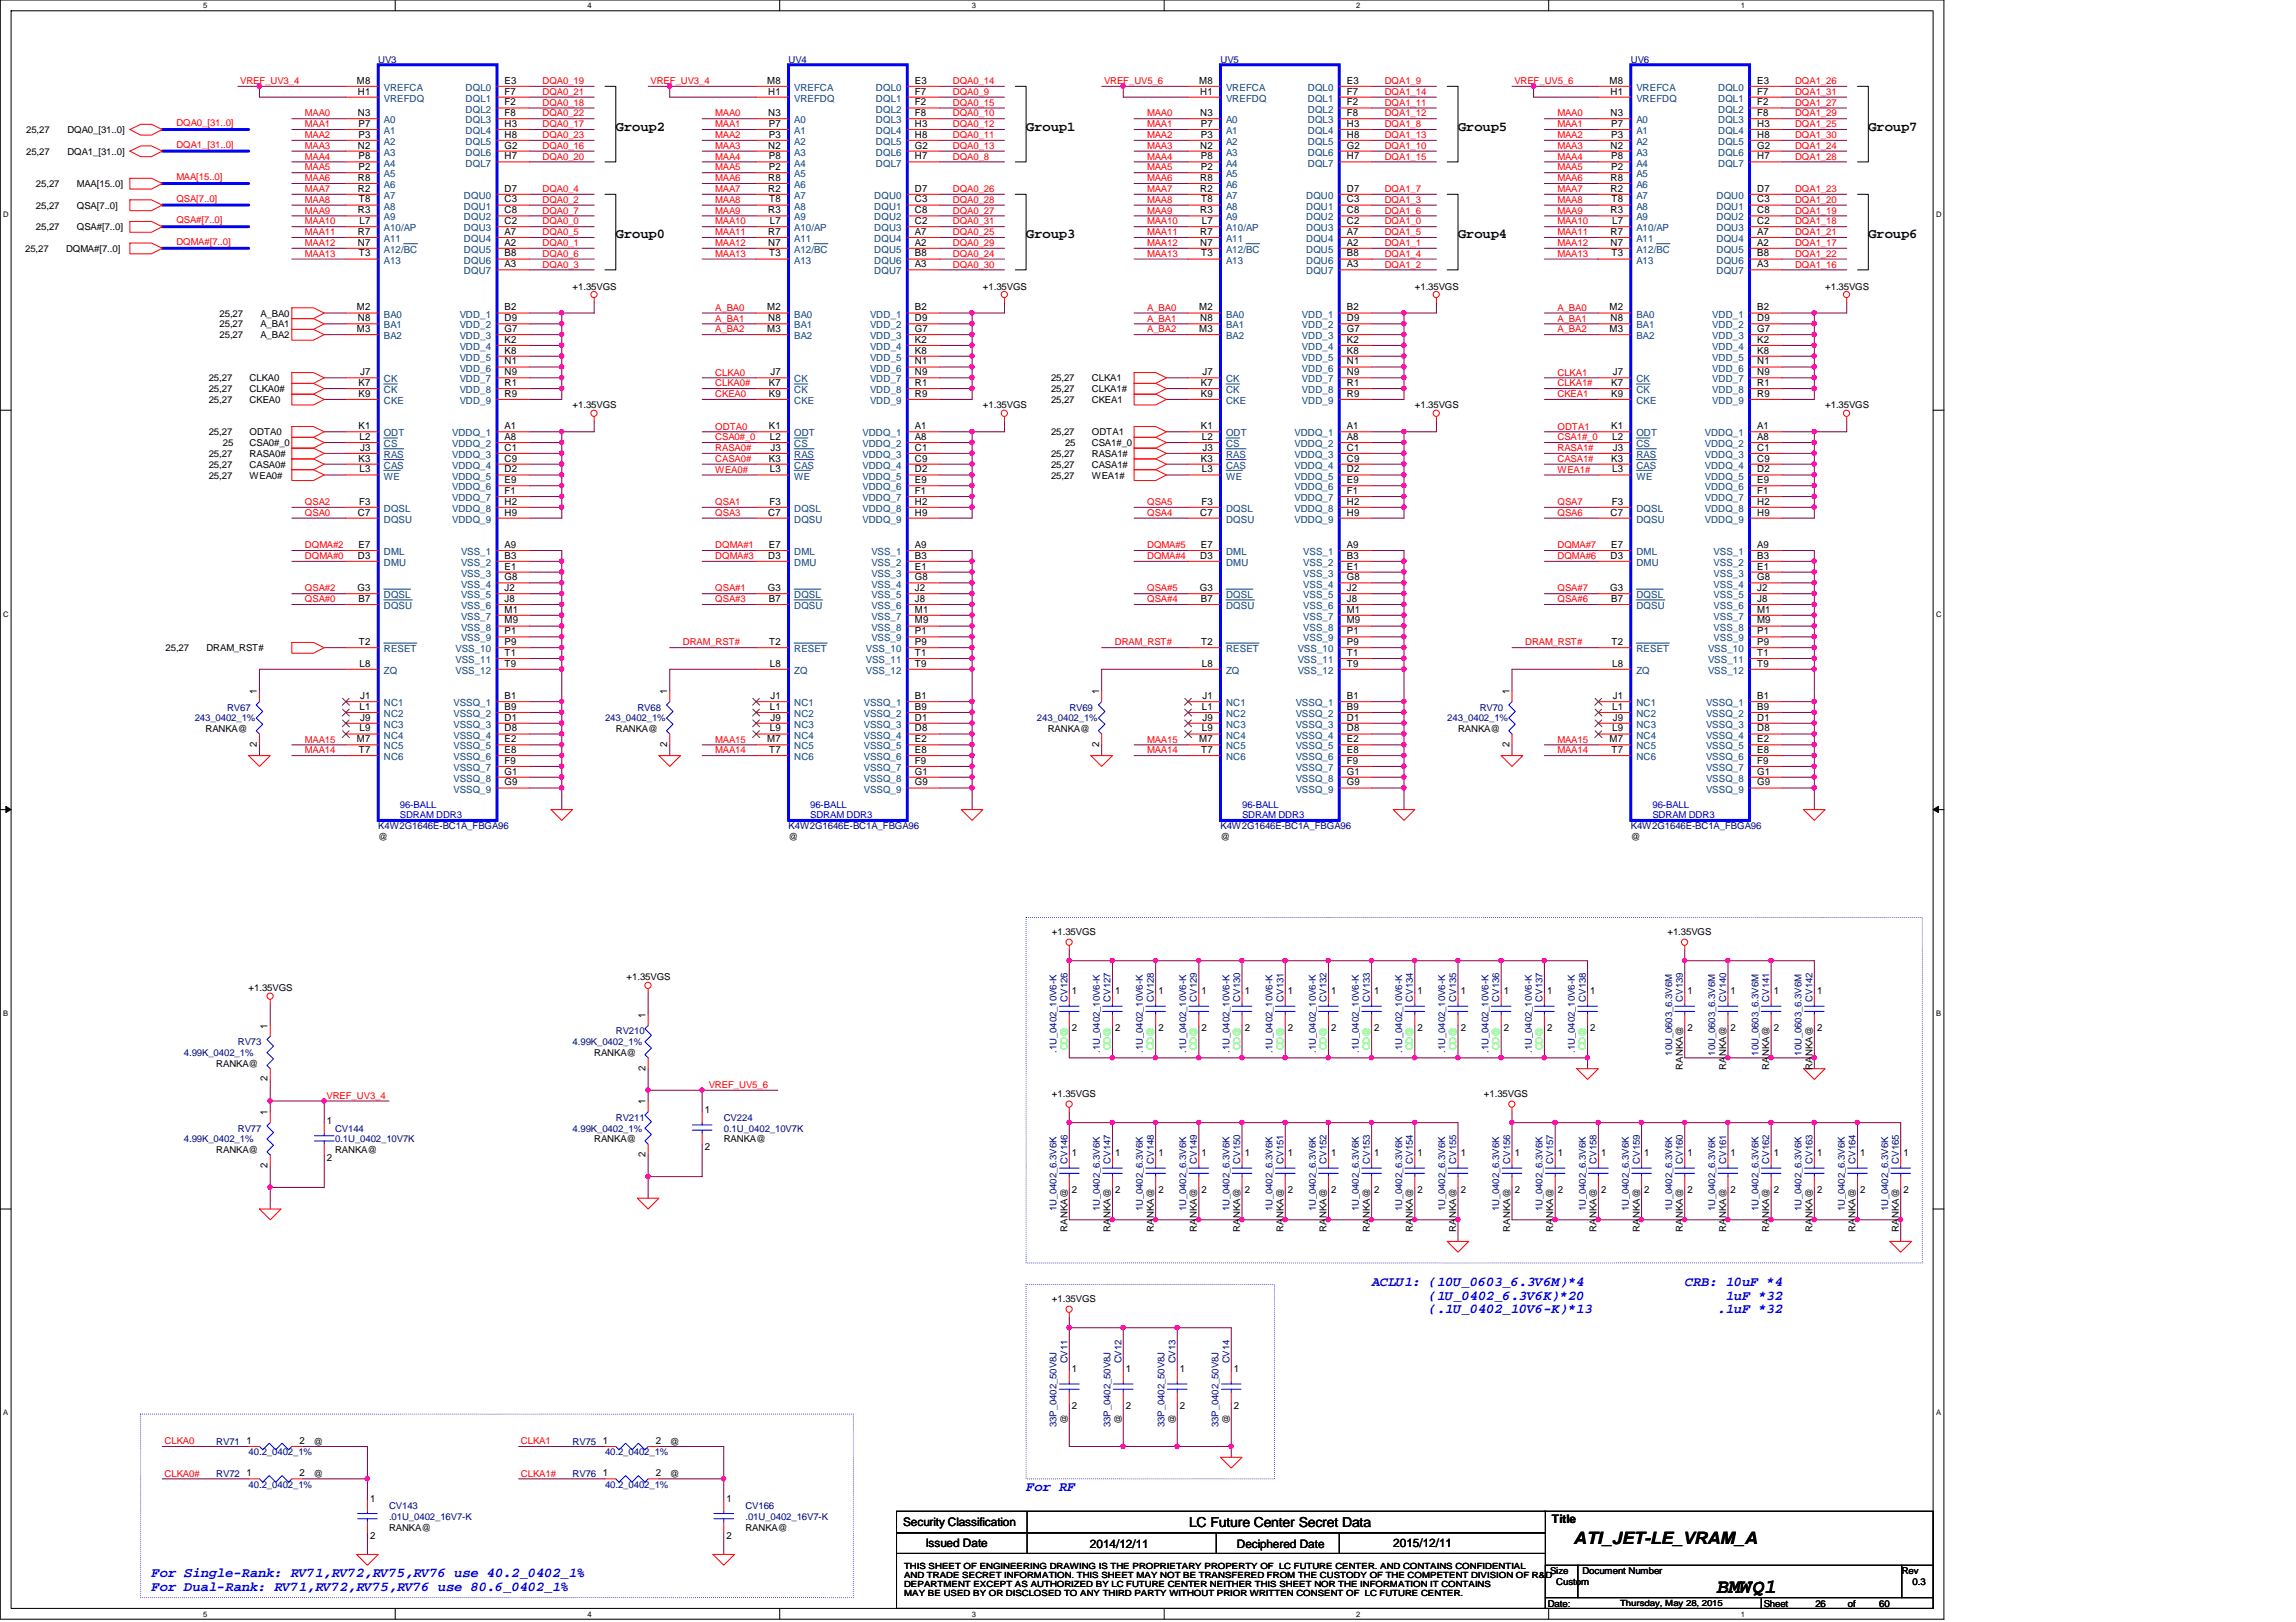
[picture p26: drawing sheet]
<svg xmlns="http://www.w3.org/2000/svg" width="297mm" height="210mm" viewBox="0 0 297 210" stroke-linecap="round" stroke-linejoin="round" font-family="sans-serif">
<defs><g id="words">
<text font-size="2.6" x="222.2" y="206.2">BMWQ1</text>
<text font-size="2.2" x="203.6" y="199.8">ATI_JET-LE_VRAM_A</text>
<g font-size="1.8">
<text x="79.7" y="16.9">Group2</text>
<text x="132.8" y="16.9">Group1</text>
<text x="188.6" y="16.9">Group5</text>
<text x="241.7" y="16.9">Group7</text>
<text x="79.7" y="30.9">Group0</text>
<text x="132.8" y="30.9">Group3</text>
<text x="188.6" y="30.9">Group4</text>
<text x="241.7" y="30.9">Group6</text>
<text x="153.8" y="197.6">LC Future Center Secret Data</text>
</g>
<g font-size="1.8" fill="#00f">
<text x="177.5" y="166.4">ACLU1: (10U_0603_6.3V6M)*4</text>
<text x="218" y="166.4">CRB: 10uF *4</text>
<text x="184.9" y="168.2">(1U_0402_6.3V6K)*20</text>
<text x="184.9" y="170">(.1U_0402_10V6-K)*13</text>
<text x="222.2" y="170">.1uF *32</text>
<text x="223.3" y="168.2">1uF *32</text>
<text x="132.8" y="193">For RF</text>
<text x="19.6" y="204.1">For Single-Rank: RV71,RV72,RV75,RV76 use 40.2_0402_1%</text>
<text x="19.6" y="205.9">For Dual-Rank: RV71,RV72,RV75,RV76 use 80.6_0402_1%</text>
</g>
<g font-size="1.5">
<text x="116.8" y="197.5">Security Classification</text>
<text x="200.8" y="197.1">Title</text>
<text x="119.8" y="200.2">Issued Date</text>
<text x="141" y="200.3">2014/12/11</text>
<text x="160" y="200.3">Deciphered Date</text>
<text x="180.3" y="200.2">2015/12/11</text>
</g>
<g font-size="1.3">
<text x="46.2" y="10.8">M8</text>
<text x="65.3" y="10.8">E3</text>
<text x="99.3" y="10.8">M8</text>
<text x="118.4" y="10.8">E3</text>
<text x="155.1" y="10.8">M8</text>
<text x="174.2" y="10.8">E3</text>
<text x="208.2" y="10.8">M8</text>
<text x="227.3" y="10.8">E3</text>
<text x="46.3" y="12.2">H1</text>
<text x="46.3" y="15">N3</text>
<text x="46.4" y="16.4">P7</text>
<text x="46.4" y="17.8">P3</text>
<text x="65.3" y="17.8">H8</text>
<text x="65.3" y="16.4">H3</text>
<text x="65.3" y="15">F8</text>
<text x="65.3" y="13.6">F2</text>
<text x="65.3" y="12.2">F7</text>
<text x="99.4" y="15">N3</text>
<text x="99.4" y="12.2">H1</text>
<text x="99.5" y="17.8">P3</text>
<text x="99.5" y="16.4">P7</text>
<text x="118.4" y="12.2">F7</text>
<text x="118.4" y="13.6">F2</text>
<text x="118.4" y="15">F8</text>
<text x="118.4" y="16.4">H3</text>
<text x="118.4" y="17.8">H8</text>
<text x="155.3" y="15">N3</text>
<text x="155.3" y="12.2">H1</text>
<text x="155.4" y="17.8">P3</text>
<text x="155.4" y="16.4">P7</text>
<text x="174.2" y="12.2">F7</text>
<text x="174.2" y="13.6">F2</text>
<text x="174.2" y="15">F8</text>
<text x="174.2" y="16.4">H3</text>
<text x="174.2" y="17.8">H8</text>
<text x="208.4" y="15">N3</text>
<text x="208.4" y="12.2">H1</text>
<text x="208.4" y="17.8">P3</text>
<text x="208.4" y="16.4">P7</text>
<text x="227.3" y="12.2">F7</text>
<text x="227.3" y="13.6">F2</text>
<text x="227.3" y="15">F8</text>
<text x="227.3" y="16.4">H3</text>
<text x="227.3" y="17.8">H8</text>
<text x="46.3" y="19.2">N2</text>
<text x="46.3" y="23.4">R8</text>
<text x="46.4" y="20.6">P8</text>
<text x="46.4" y="22">P2</text>
<text x="65.3" y="20.6">H7</text>
<text x="65.3" y="19.2">G2</text>
<text x="99.4" y="19.2">N2</text>
<text x="99.4" y="23.4">R8</text>
<text x="99.5" y="20.6">P8</text>
<text x="99.5" y="22">P2</text>
<text x="118.4" y="19.2">G2</text>
<text x="118.4" y="20.6">H7</text>
<text x="155.3" y="19.2">N2</text>
<text x="155.3" y="23.4">R8</text>
<text x="155.4" y="20.6">P8</text>
<text x="155.4" y="22">P2</text>
<text x="174.2" y="19.2">G2</text>
<text x="174.2" y="20.6">H7</text>
<text x="208.4" y="19.2">N2</text>
<text x="208.4" y="23.4">R8</text>
<text x="208.4" y="20.6">P8</text>
<text x="208.4" y="22">P2</text>
<text x="227.3" y="19.2">G2</text>
<text x="227.3" y="20.6">H7</text>
<text x="46.3" y="24.8">R2</text>
<text x="46.3" y="27.6">R3</text>
<text x="46.4" y="26.2">T8</text>
<text x="46.5" y="29">L7</text>
<text x="65.3" y="24.8">D7</text>
<text x="65.3" y="29">C2</text>
<text x="65.3" y="27.6">C8</text>
<text x="65.3" y="26.2">C3</text>
<text x="99.4" y="24.8">R2</text>
<text x="99.4" y="27.6">R3</text>
<text x="99.5" y="26.2">T8</text>
<text x="99.6" y="29">L7</text>
<text x="118.4" y="26.2">C3</text>
<text x="118.4" y="27.6">C8</text>
<text x="118.4" y="29">C2</text>
<text x="118.4" y="24.8">D7</text>
<text x="155.3" y="24.8">R2</text>
<text x="155.3" y="27.6">R3</text>
<text x="155.4" y="26.2">T8</text>
<text x="155.5" y="29">L7</text>
<text x="174.2" y="26.2">C3</text>
<text x="174.2" y="27.6">C8</text>
<text x="174.2" y="29">C2</text>
<text x="174.2" y="24.8">D7</text>
<text x="208.4" y="24.8">R2</text>
<text x="208.4" y="27.6">R3</text>
<text x="208.5" y="26.2">T8</text>
<text x="208.6" y="29">L7</text>
<text x="227.3" y="26.2">C3</text>
<text x="227.3" y="27.6">C8</text>
<text x="227.3" y="29">C2</text>
<text x="227.3" y="24.8">D7</text>
<text x="46.3" y="31.8">N7</text>
<text x="46.3" y="30.4">R7</text>
<text x="46.4" y="33.2">T3</text>
<text x="65.3" y="34.6">A3</text>
<text x="65.3" y="33.2">B8</text>
<text x="65.3" y="31.8">A2</text>
<text x="65.3" y="30.4">A7</text>
<text x="99.4" y="31.8">N7</text>
<text x="99.4" y="30.4">R7</text>
<text x="99.5" y="33.2">T3</text>
<text x="118.4" y="30.4">A7</text>
<text x="118.4" y="31.8">A2</text>
<text x="118.4" y="33.2">B8</text>
<text x="118.4" y="34.6">A3</text>
<text x="155.3" y="31.8">N7</text>
<text x="155.3" y="30.4">R7</text>
<text x="155.4" y="33.2">T3</text>
<text x="174.2" y="30.4">A7</text>
<text x="174.2" y="31.8">A2</text>
<text x="174.2" y="33.2">B8</text>
<text x="174.2" y="34.6">A3</text>
<text x="208.4" y="31.8">N7</text>
<text x="208.4" y="30.4">R7</text>
<text x="208.5" y="33.2">T3</text>
<text x="227.3" y="30.4">A7</text>
<text x="227.3" y="31.8">A2</text>
<text x="227.3" y="33.2">B8</text>
<text x="227.3" y="34.6">A3</text>
<text x="46.2" y="40.2">M2</text>
<text x="46.3" y="41.6">N8</text>
<text x="65.3" y="41.6">D9</text>
<text x="65.3" y="40.2">B2</text>
<text x="99.3" y="40.2">M2</text>
<text x="99.4" y="41.6">N8</text>
<text x="118.4" y="40.2">B2</text>
<text x="118.4" y="41.6">D9</text>
<text x="155.1" y="40.2">M2</text>
<text x="155.3" y="41.6">N8</text>
<text x="174.2" y="40.2">B2</text>
<text x="174.2" y="41.6">D9</text>
<text x="208.2" y="40.2">M2</text>
<text x="208.4" y="41.6">N8</text>
<text x="227.3" y="40.2">B2</text>
<text x="227.3" y="41.6">D9</text>
<text x="46.2" y="43">M3</text>
<text x="65.3" y="47.2">N1</text>
<text x="65.3" y="45.8">K8</text>
<text x="65.3" y="44.4">K2</text>
<text x="65.3" y="43">G7</text>
<text x="99.3" y="43">M3</text>
<text x="118.4" y="43">G7</text>
<text x="118.4" y="44.4">K2</text>
<text x="118.4" y="45.8">K8</text>
<text x="118.4" y="47.2">N1</text>
<text x="155.1" y="43">M3</text>
<text x="174.2" y="43">G7</text>
<text x="174.2" y="44.4">K2</text>
<text x="174.2" y="45.8">K8</text>
<text x="174.2" y="47.2">N1</text>
<text x="208.2" y="43">M3</text>
<text x="227.3" y="43">G7</text>
<text x="227.3" y="44.4">K2</text>
<text x="227.3" y="45.8">K8</text>
<text x="227.3" y="47.2">N1</text>
<text x="46.4" y="50">K7</text>
<text x="46.4" y="51.3">K9</text>
<text x="46.6" y="48.6">J7</text>
<text x="65.3" y="51.3">R9</text>
<text x="65.3" y="50">R1</text>
<text x="65.3" y="48.6">N9</text>
<text x="99.5" y="50">K7</text>
<text x="99.5" y="51.3">K9</text>
<text x="99.7" y="48.6">J7</text>
<text x="118.4" y="48.6">N9</text>
<text x="118.4" y="50">R1</text>
<text x="118.4" y="51.3">R9</text>
<text x="155.4" y="50">K7</text>
<text x="155.4" y="51.3">K9</text>
<text x="155.6" y="48.6">J7</text>
<text x="174.2" y="48.6">N9</text>
<text x="174.2" y="50">R1</text>
<text x="174.2" y="51.3">R9</text>
<text x="208.4" y="50">K7</text>
<text x="208.4" y="51.3">K9</text>
<text x="208.7" y="48.6">J7</text>
<text x="227.3" y="48.6">N9</text>
<text x="227.3" y="50">R1</text>
<text x="227.3" y="51.3">R9</text>
<text x="46.4" y="55.5">K1</text>
<text x="46.4" y="59.7">K3</text>
<text x="46.5" y="56.9">L2</text>
<text x="46.6" y="58.3">J3</text>
<text x="65.3" y="59.7">C9</text>
<text x="65.3" y="58.3">C1</text>
<text x="65.3" y="56.9">A8</text>
<text x="65.3" y="55.5">A1</text>
<text x="99.5" y="59.7">K3</text>
<text x="99.5" y="55.5">K1</text>
<text x="99.6" y="56.9">L2</text>
<text x="99.7" y="58.3">J3</text>
<text x="118.4" y="55.5">A1</text>
<text x="118.4" y="56.9">A8</text>
<text x="118.4" y="58.3">C1</text>
<text x="118.4" y="59.7">C9</text>
<text x="155.4" y="59.7">K3</text>
<text x="155.4" y="55.5">K1</text>
<text x="155.5" y="56.9">L2</text>
<text x="155.6" y="58.3">J3</text>
<text x="174.2" y="55.5">A1</text>
<text x="174.2" y="56.9">A8</text>
<text x="174.2" y="58.3">C1</text>
<text x="174.2" y="59.7">C9</text>
<text x="208.4" y="59.7">K3</text>
<text x="208.4" y="55.5">K1</text>
<text x="208.6" y="56.9">L2</text>
<text x="208.7" y="58.3">J3</text>
<text x="227.3" y="55.5">A1</text>
<text x="227.3" y="56.9">A8</text>
<text x="227.3" y="58.3">C1</text>
<text x="227.3" y="59.7">C9</text>
<text x="46.5" y="65.3">F3</text>
<text x="46.5" y="61.1">L3</text>
<text x="65.3" y="61.1">D2</text>
<text x="65.3" y="65.3">H2</text>
<text x="65.3" y="63.9">F1</text>
<text x="65.3" y="62.5">E9</text>
<text x="99.6" y="65.3">F3</text>
<text x="99.6" y="61.1">L3</text>
<text x="118.4" y="62.5">E9</text>
<text x="118.4" y="63.9">F1</text>
<text x="118.4" y="65.3">H2</text>
<text x="118.4" y="61.1">D2</text>
<text x="155.4" y="65.3">F3</text>
<text x="155.5" y="61.1">L3</text>
<text x="174.2" y="62.5">E9</text>
<text x="174.2" y="63.9">F1</text>
<text x="174.2" y="65.3">H2</text>
<text x="174.2" y="61.1">D2</text>
<text x="208.5" y="65.3">F3</text>
<text x="208.6" y="61.1">L3</text>
<text x="227.3" y="62.5">E9</text>
<text x="227.3" y="63.9">F1</text>
<text x="227.3" y="65.3">H2</text>
<text x="227.3" y="61.1">D2</text>
<text x="46.3" y="66.7">C7</text>
<text x="46.4" y="70.9">E7</text>
<text x="65.3" y="66.7">H9</text>
<text x="65.3" y="70.9">A9</text>
<text x="99.4" y="66.7">C7</text>
<text x="99.5" y="70.9">E7</text>
<text x="118.4" y="66.7">H9</text>
<text x="118.4" y="70.9">A9</text>
<text x="155.3" y="66.7">C7</text>
<text x="155.4" y="70.9">E7</text>
<text x="174.2" y="66.7">H9</text>
<text x="174.2" y="70.9">A9</text>
<text x="208.4" y="66.7">C7</text>
<text x="208.4" y="70.9">E7</text>
<text x="227.3" y="66.7">H9</text>
<text x="227.3" y="70.9">A9</text>
<text x="46.3" y="76.5">G3</text>
<text x="46.3" y="72.3">D3</text>
<text x="46.4" y="77.9">B7</text>
<text x="65.3" y="77.9">J8</text>
<text x="65.3" y="76.5">J2</text>
<text x="65.3" y="75.1">G8</text>
<text x="65.3" y="72.3">B3</text>
<text x="65.3" y="73.7">E1</text>
<text x="99.4" y="76.5">G3</text>
<text x="99.4" y="72.3">D3</text>
<text x="99.5" y="77.9">B7</text>
<text x="118.4" y="73.7">E1</text>
<text x="118.4" y="72.3">B3</text>
<text x="118.4" y="75.1">G8</text>
<text x="118.4" y="76.5">J2</text>
<text x="118.4" y="77.9">J8</text>
<text x="155.2" y="76.5">G3</text>
<text x="155.3" y="72.3">D3</text>
<text x="155.4" y="77.9">B7</text>
<text x="174.2" y="73.7">E1</text>
<text x="174.2" y="72.3">B3</text>
<text x="174.2" y="75.1">G8</text>
<text x="174.2" y="76.5">J2</text>
<text x="174.2" y="77.9">J8</text>
<text x="208.3" y="76.5">G3</text>
<text x="208.4" y="72.3">D3</text>
<text x="208.4" y="77.9">B7</text>
<text x="227.3" y="73.7">E1</text>
<text x="227.3" y="72.3">B3</text>
<text x="227.3" y="75.1">G8</text>
<text x="227.3" y="76.5">J2</text>
<text x="227.3" y="77.9">J8</text>
<text x="46.4" y="83.5">T2</text>
<text x="65.3" y="83.5">P9</text>
<text x="65.3" y="82.1">P1</text>
<text x="65.3" y="80.7">M9</text>
<text x="65.3" y="79.3">M1</text>
<text x="99.5" y="83.5">T2</text>
<text x="118.4" y="83.5">P9</text>
<text x="118.4" y="79.3">M1</text>
<text x="118.4" y="80.7">M9</text>
<text x="118.4" y="82.1">P1</text>
<text x="155.4" y="83.5">T2</text>
<text x="174.2" y="83.5">P9</text>
<text x="174.2" y="79.3">M1</text>
<text x="174.2" y="80.7">M9</text>
<text x="174.2" y="82.1">P1</text>
<text x="208.5" y="83.5">T2</text>
<text x="227.3" y="83.5">P9</text>
<text x="227.3" y="79.3">M1</text>
<text x="227.3" y="80.7">M9</text>
<text x="227.3" y="82.1">P1</text>
<text x="33.2" y="89.8" transform="rotate(-90 33.2 89.8)">1</text>
<text x="46.5" y="86.3">L8</text>
<text x="65.3" y="86.3">T9</text>
<text x="65.3" y="84.9">T1</text>
<text x="86.3" y="89.8" transform="rotate(-90 86.3 89.8)">1</text>
<text x="99.6" y="86.3">L8</text>
<text x="118.4" y="84.9">T1</text>
<text x="118.4" y="86.3">T9</text>
<text x="142.2" y="89.8" transform="rotate(-90 142.2 89.8)">1</text>
<text x="155.5" y="86.3">L8</text>
<text x="174.2" y="84.9">T1</text>
<text x="174.2" y="86.3">T9</text>
<text x="195.3" y="89.8" transform="rotate(-90 195.3 89.8)">1</text>
<text x="208.6" y="86.3">L8</text>
<text x="227.3" y="84.9">T1</text>
<text x="227.3" y="86.3">T9</text>
<text x="46.5" y="94.7">L9</text>
<text x="46.5" y="91.9">L1</text>
<text x="46.6" y="93.3">J9</text>
<text x="46.6" y="90.5">J1</text>
<text x="65.3" y="94.7">D8</text>
<text x="65.3" y="91.9">B9</text>
<text x="65.3" y="90.5">B1</text>
<text x="65.3" y="93.3">D1</text>
<text x="99.6" y="91.9">L1</text>
<text x="99.6" y="94.7">L9</text>
<text x="99.7" y="90.5">J1</text>
<text x="99.7" y="93.3">J9</text>
<text x="118.4" y="93.3">D1</text>
<text x="118.4" y="90.5">B1</text>
<text x="118.4" y="91.9">B9</text>
<text x="118.4" y="94.7">D8</text>
<text x="155.5" y="91.9">L1</text>
<text x="155.5" y="94.7">L9</text>
<text x="155.6" y="90.5">J1</text>
<text x="155.6" y="93.3">J9</text>
<text x="174.2" y="93.3">D1</text>
<text x="174.2" y="90.5">B1</text>
<text x="174.2" y="91.9">B9</text>
<text x="174.2" y="94.7">D8</text>
<text x="208.6" y="91.9">L1</text>
<text x="208.6" y="94.7">L9</text>
<text x="208.7" y="90.5">J1</text>
<text x="208.7" y="93.3">J9</text>
<text x="227.3" y="93.3">D1</text>
<text x="227.3" y="90.5">B1</text>
<text x="227.3" y="91.9">B9</text>
<text x="227.3" y="94.7">D8</text>
<text x="33.2" y="96.6" transform="rotate(-90 33.2 96.6)">2</text>
<text x="46.2" y="96.1">M7</text>
<text x="46.4" y="97.5">T7</text>
<text x="65.3" y="101.6">G9</text>
<text x="65.3" y="100.2">G1</text>
<text x="65.3" y="98.8">F9</text>
<text x="65.3" y="97.5">E8</text>
<text x="65.3" y="96.1">E2</text>
<text x="86.3" y="96.6" transform="rotate(-90 86.3 96.6)">2</text>
<text x="99.3" y="96.1">M7</text>
<text x="99.5" y="97.5">T7</text>
<text x="118.4" y="96.1">E2</text>
<text x="118.4" y="97.5">E8</text>
<text x="118.4" y="98.8">F9</text>
<text x="118.4" y="100.2">G1</text>
<text x="118.4" y="101.6">G9</text>
<text x="142.2" y="96.6" transform="rotate(-90 142.2 96.6)">2</text>
<text x="155.1" y="96.1">M7</text>
<text x="155.4" y="97.5">T7</text>
<text x="174.2" y="96.1">E2</text>
<text x="174.2" y="97.5">E8</text>
<text x="174.2" y="98.8">F9</text>
<text x="174.2" y="100.2">G1</text>
<text x="174.2" y="101.6">G9</text>
<text x="195.3" y="96.6" transform="rotate(-90 195.3 96.6)">2</text>
<text x="208.2" y="96.1">M7</text>
<text x="208.5" y="97.5">T7</text>
<text x="227.3" y="96.1">E2</text>
<text x="227.3" y="97.5">E8</text>
<text x="227.3" y="98.8">F9</text>
<text x="227.3" y="100.2">G1</text>
<text x="227.3" y="101.6">G9</text>
<text x="83.5" y="131.7" transform="rotate(-90 83.5 131.7)">1</text>
<text x="138.7" y="128.7">1</text>
<text x="144.3" y="128.7">1</text>
<text x="149.9" y="128.7">1</text>
<text x="155.4" y="128.7">1</text>
<text x="161" y="128.7">1</text>
<text x="166.6" y="128.7">1</text>
<text x="172.2" y="128.7">1</text>
<text x="177.8" y="128.7">1</text>
<text x="183.4" y="128.7">1</text>
<text x="189" y="128.7">1</text>
<text x="194.6" y="128.7">1</text>
<text x="200.1" y="128.7">1</text>
<text x="205.7" y="128.7">1</text>
<text x="218.3" y="128.7">1</text>
<text x="223.9" y="128.7">1</text>
<text x="229.5" y="128.7">1</text>
<text x="235.1" y="128.7">1</text>
<text x="34.6" y="133.1" transform="rotate(-90 34.6 133.1)">1</text>
<text x="138.7" y="133.5">2</text>
<text x="144.3" y="133.5">2</text>
<text x="149.9" y="133.5">2</text>
<text x="155.4" y="133.5">2</text>
<text x="161" y="133.5">2</text>
<text x="166.6" y="133.5">2</text>
<text x="172.2" y="133.5">2</text>
<text x="177.8" y="133.5">2</text>
<text x="183.4" y="133.5">2</text>
<text x="189" y="133.5">2</text>
<text x="194.6" y="133.5">2</text>
<text x="200.1" y="133.5">2</text>
<text x="205.7" y="133.5">2</text>
<text x="218.3" y="133.5">2</text>
<text x="223.9" y="133.5">2</text>
<text x="229.5" y="133.5">2</text>
<text x="235.1" y="133.5">2</text>
<text x="34.6" y="140" transform="rotate(-90 34.6 140)">2</text>
<text x="83.5" y="142.9" transform="rotate(-90 83.5 142.9)">1</text>
<text x="83.5" y="138.6" transform="rotate(-90 83.5 138.6)">2</text>
<text x="34.6" y="144.3" transform="rotate(-90 34.6 144.3)">1</text>
<text x="42.3" y="145.4">1</text>
<text x="83.5" y="149.7" transform="rotate(-90 83.5 149.7)">2</text>
<text x="91.2" y="144">1</text>
<text x="91.2" y="148.8">2</text>
<text x="138.7" y="149.6">1</text>
<text x="144.3" y="149.6">1</text>
<text x="149.9" y="149.6">1</text>
<text x="155.4" y="149.6">1</text>
<text x="161" y="149.6">1</text>
<text x="166.6" y="149.6">1</text>
<text x="172.2" y="149.6">1</text>
<text x="177.8" y="149.6">1</text>
<text x="183.4" y="149.6">1</text>
<text x="189" y="149.6">1</text>
<text x="196" y="149.6">1</text>
<text x="201.5" y="149.6">1</text>
<text x="207.1" y="149.6">1</text>
<text x="212.7" y="149.6">1</text>
<text x="218.3" y="149.6">1</text>
<text x="223.9" y="149.6">1</text>
<text x="229.5" y="149.6">1</text>
<text x="235.1" y="149.6">1</text>
<text x="240.7" y="149.6">1</text>
<text x="246.2" y="149.6">1</text>
<text x="34.6" y="151.1" transform="rotate(-90 34.6 151.1)">2</text>
<text x="42.3" y="150.2">2</text>
<text x="138.7" y="154.4">2</text>
<text x="144.3" y="154.4">2</text>
<text x="149.9" y="154.4">2</text>
<text x="155.4" y="154.4">2</text>
<text x="161" y="154.4">2</text>
<text x="166.6" y="154.4">2</text>
<text x="172.2" y="154.4">2</text>
<text x="177.8" y="154.4">2</text>
<text x="183.4" y="154.4">2</text>
<text x="189" y="154.4">2</text>
<text x="196" y="154.4">2</text>
<text x="201.5" y="154.4">2</text>
<text x="207.1" y="154.4">2</text>
<text x="212.7" y="154.4">2</text>
<text x="218.3" y="154.4">2</text>
<text x="223.9" y="154.4">2</text>
<text x="229.5" y="154.4">2</text>
<text x="235.1" y="154.4">2</text>
<text x="240.7" y="154.4">2</text>
<text x="246.2" y="154.4">2</text>
<text x="138.7" y="177.5">1</text>
<text x="145.7" y="177.5">1</text>
<text x="152.7" y="177.5">1</text>
<text x="159.6" y="177.5">1</text>
<text x="138.7" y="182.4">2</text>
<text x="145.7" y="182.4">2</text>
<text x="152.7" y="182.4">2</text>
<text x="159.6" y="182.4">2</text>
<text x="31.9" y="191">1</text>
<text x="31.9" y="186.9">1</text>
<text x="38.7" y="191">2</text>
<text x="38.7" y="186.9">2</text>
<text x="78" y="186.9">1</text>
<text x="78" y="191">1</text>
<text x="84.8" y="186.9">2</text>
<text x="84.8" y="191">2</text>
<text x="47.9" y="194.3">1</text>
<text x="94" y="194.3">1</text>
<text x="47.9" y="199.1">2</text>
<text x="94" y="199.1">2</text>
</g>
<g font-size="1.3" fill="#004080">
<text x="49.7" y="11.8">VREFCA</text>
<text x="60.2" y="11.8">DQL0</text>
<text x="102.7" y="11.8">VREFCA</text>
<text x="113.3" y="11.8">DQL0</text>
<text x="158.6" y="11.8">VREFCA</text>
<text x="169.2" y="11.8">DQL0</text>
<text x="211.7" y="11.8">VREFCA</text>
<text x="222.3" y="11.8">DQL0</text>
<text x="49.7" y="13.2">VREFDQ</text>
<text x="49.7" y="16">A0</text>
<text x="49.7" y="17.4">A1</text>
<text x="60.2" y="17.4">DQL4</text>
<text x="60.2" y="16">DQL3</text>
<text x="60.2" y="14.6">DQL2</text>
<text x="60.2" y="13.2">DQL1</text>
<text x="102.7" y="16">A0</text>
<text x="102.7" y="17.4">A1</text>
<text x="102.7" y="13.2">VREFDQ</text>
<text x="113.3" y="13.2">DQL1</text>
<text x="113.3" y="14.6">DQL2</text>
<text x="113.3" y="16">DQL3</text>
<text x="113.3" y="17.4">DQL4</text>
<text x="158.6" y="16">A0</text>
<text x="158.6" y="17.4">A1</text>
<text x="158.6" y="13.2">VREFDQ</text>
<text x="169.2" y="13.2">DQL1</text>
<text x="169.2" y="14.6">DQL2</text>
<text x="169.2" y="16">DQL3</text>
<text x="169.2" y="17.4">DQL4</text>
<text x="211.7" y="16">A0</text>
<text x="211.7" y="17.4">A1</text>
<text x="211.7" y="13.2">VREFDQ</text>
<text x="222.3" y="13.2">DQL1</text>
<text x="222.3" y="14.6">DQL2</text>
<text x="222.3" y="16">DQL3</text>
<text x="222.3" y="17.4">DQL4</text>
<text x="49.7" y="18.8">A2</text>
<text x="49.7" y="20.1">A3</text>
<text x="49.7" y="21.5">A4</text>
<text x="49.7" y="22.9">A5</text>
<text x="60.2" y="21.5">DQL7</text>
<text x="60.2" y="20.1">DQL6</text>
<text x="60.2" y="18.8">DQL5</text>
<text x="102.7" y="18.8">A2</text>
<text x="102.7" y="20.2">A3</text>
<text x="102.7" y="21.5">A4</text>
<text x="102.7" y="22.9">A5</text>
<text x="113.3" y="18.8">DQL5</text>
<text x="113.3" y="20.2">DQL6</text>
<text x="113.3" y="21.5">DQL7</text>
<text x="158.6" y="18.8">A2</text>
<text x="158.6" y="20.2">A3</text>
<text x="158.6" y="21.5">A4</text>
<text x="158.6" y="22.9">A5</text>
<text x="169.2" y="18.8">DQL5</text>
<text x="169.2" y="20.2">DQL6</text>
<text x="169.2" y="21.5">DQL7</text>
<text x="211.7" y="18.8">A2</text>
<text x="211.7" y="20.2">A3</text>
<text x="211.7" y="21.5">A4</text>
<text x="211.7" y="22.9">A5</text>
<text x="222.3" y="18.8">DQL5</text>
<text x="222.3" y="20.2">DQL6</text>
<text x="222.3" y="21.5">DQL7</text>
<text x="49.7" y="24.3">A6</text>
<text x="49.7" y="25.7">A7</text>
<text x="49.7" y="27.1">A8</text>
<text x="49.7" y="28.5">A9</text>
<text x="49.7" y="29.9">A10/AP</text>
<text x="60" y="25.7">DQU0</text>
<text x="60" y="29.9">DQU3</text>
<text x="60" y="28.5">DQU2</text>
<text x="60" y="27.1">DQU1</text>
<text x="102.7" y="24.3">A6</text>
<text x="102.7" y="25.7">A7</text>
<text x="102.7" y="27.1">A8</text>
<text x="102.7" y="28.5">A9</text>
<text x="102.7" y="29.9">A10/AP</text>
<text x="113.1" y="27.1">DQU1</text>
<text x="113.1" y="28.5">DQU2</text>
<text x="113.1" y="29.9">DQU3</text>
<text x="113.1" y="25.7">DQU0</text>
<text x="158.6" y="24.3">A6</text>
<text x="158.6" y="25.7">A7</text>
<text x="158.6" y="27.1">A8</text>
<text x="158.6" y="28.5">A9</text>
<text x="158.6" y="29.9">A10/AP</text>
<text x="169" y="27.1">DQU1</text>
<text x="169" y="28.5">DQU2</text>
<text x="169" y="29.9">DQU3</text>
<text x="169" y="25.7">DQU0</text>
<text x="211.7" y="24.3">A6</text>
<text x="211.7" y="25.7">A7</text>
<text x="211.7" y="27.1">A8</text>
<text x="211.7" y="28.5">A9</text>
<text x="211.7" y="29.9">A10/AP</text>
<text x="222.1" y="27.1">DQU1</text>
<text x="222.1" y="28.5">DQU2</text>
<text x="222.1" y="29.9">DQU3</text>
<text x="222.1" y="25.7">DQU0</text>
<text x="49.7" y="34.1">A13</text>
<text x="49.7" y="32.7">A12/BC</text>
<text x="49.7" y="31.3">A11</text>
<text x="60" y="35.5">DQU7</text>
<text x="60" y="34.1">DQU6</text>
<text x="60" y="32.7">DQU5</text>
<text x="60" y="31.3">DQU4</text>
<text x="102.7" y="31.3">A11</text>
<text x="102.7" y="32.7">A12/BC</text>
<text x="102.7" y="34.1">A13</text>
<text x="113.1" y="31.3">DQU4</text>
<text x="113.1" y="32.7">DQU5</text>
<text x="113.1" y="34.1">DQU6</text>
<text x="113.1" y="35.5">DQU7</text>
<text x="158.6" y="31.3">A11</text>
<text x="158.6" y="32.7">A12/BC</text>
<text x="158.6" y="34.1">A13</text>
<text x="169" y="31.3">DQU4</text>
<text x="169" y="32.7">DQU5</text>
<text x="169" y="34.1">DQU6</text>
<text x="169" y="35.5">DQU7</text>
<text x="211.7" y="31.3">A11</text>
<text x="211.7" y="32.7">A12/BC</text>
<text x="211.7" y="34.1">A13</text>
<text x="222.1" y="31.3">DQU4</text>
<text x="222.1" y="32.7">DQU5</text>
<text x="222.1" y="34.1">DQU6</text>
<text x="222.1" y="35.5">DQU7</text>
<text x="49.7" y="41.1">BA0</text>
<text x="59.5" y="41.1">VDD_1</text>
<text x="102.7" y="41.1">BA0</text>
<text x="112.6" y="41.1">VDD_1</text>
<text x="158.6" y="41.1">BA0</text>
<text x="168.4" y="41.1">VDD_1</text>
<text x="211.7" y="41.1">BA0</text>
<text x="221.5" y="41.1">VDD_1</text>
<text x="49.7" y="43.9">BA2</text>
<text x="49.7" y="42.5">BA1</text>
<text x="59.5" y="46.7">VDD_5</text>
<text x="59.5" y="45.3">VDD_4</text>
<text x="59.5" y="43.9">VDD_3</text>
<text x="59.5" y="42.5">VDD_2</text>
<text x="102.7" y="42.5">BA1</text>
<text x="102.7" y="43.9">BA2</text>
<text x="112.6" y="42.5">VDD_2</text>
<text x="112.6" y="43.9">VDD_3</text>
<text x="112.6" y="45.3">VDD_4</text>
<text x="112.6" y="46.7">VDD_5</text>
<text x="158.6" y="42.5">BA1</text>
<text x="158.6" y="43.9">BA2</text>
<text x="168.4" y="42.5">VDD_2</text>
<text x="168.4" y="43.9">VDD_3</text>
<text x="168.4" y="45.3">VDD_4</text>
<text x="168.4" y="46.7">VDD_5</text>
<text x="211.7" y="42.5">BA1</text>
<text x="211.7" y="43.9">BA2</text>
<text x="221.5" y="42.5">VDD_2</text>
<text x="221.5" y="43.9">VDD_3</text>
<text x="221.5" y="45.3">VDD_4</text>
<text x="221.5" y="46.7">VDD_5</text>
<text x="49.7" y="52.3">CKE</text>
<text x="49.7" y="49.5">CK</text>
<text x="49.7" y="50.9">CK</text>
<text x="59.5" y="52.3">VDD_9</text>
<text x="59.5" y="50.9">VDD_8</text>
<text x="59.5" y="49.5">VDD_7</text>
<text x="59.5" y="48.1">VDD_6</text>
<text x="102.7" y="52.3">CKE</text>
<text x="102.7" y="49.5">CK</text>
<text x="102.7" y="50.9">CK</text>
<text x="112.6" y="48.1">VDD_6</text>
<text x="112.6" y="49.5">VDD_7</text>
<text x="112.6" y="50.9">VDD_8</text>
<text x="112.6" y="52.3">VDD_9</text>
<text x="158.6" y="52.3">CKE</text>
<text x="158.6" y="49.5">CK</text>
<text x="158.6" y="50.9">CK</text>
<text x="168.4" y="48.1">VDD_6</text>
<text x="168.4" y="49.5">VDD_7</text>
<text x="168.4" y="50.9">VDD_8</text>
<text x="168.4" y="52.3">VDD_9</text>
<text x="211.7" y="52.3">CKE</text>
<text x="211.7" y="49.5">CK</text>
<text x="211.7" y="50.9">CK</text>
<text x="221.5" y="48.1">VDD_6</text>
<text x="221.5" y="49.5">VDD_7</text>
<text x="221.5" y="50.9">VDD_8</text>
<text x="221.5" y="52.3">VDD_9</text>
<text x="49.7" y="56.5">ODT</text>
<text x="49.7" y="59.3">RAS</text>
<text x="49.7" y="57.9">CS</text>
<text x="58.5" y="59.3">VDDQ_3</text>
<text x="58.5" y="57.9">VDDQ_2</text>
<text x="58.5" y="56.5">VDDQ_1</text>
<text x="102.7" y="59.3">RAS</text>
<text x="102.7" y="57.9">CS</text>
<text x="102.7" y="56.5">ODT</text>
<text x="111.6" y="56.5">VDDQ_1</text>
<text x="111.6" y="57.9">VDDQ_2</text>
<text x="111.6" y="59.3">VDDQ_3</text>
<text x="158.6" y="59.3">RAS</text>
<text x="158.6" y="57.9">CS</text>
<text x="158.6" y="56.5">ODT</text>
<text x="167.5" y="56.5">VDDQ_1</text>
<text x="167.5" y="57.9">VDDQ_2</text>
<text x="167.5" y="59.3">VDDQ_3</text>
<text x="211.7" y="59.3">RAS</text>
<text x="211.7" y="57.9">CS</text>
<text x="211.7" y="56.5">ODT</text>
<text x="220.6" y="56.5">VDDQ_1</text>
<text x="220.6" y="57.9">VDDQ_2</text>
<text x="220.6" y="59.3">VDDQ_3</text>
<text x="49.7" y="62.1">WE</text>
<text x="49.7" y="60.7">CAS</text>
<text x="58.5" y="62.1">VDDQ_5</text>
<text x="58.5" y="64.9">VDDQ_7</text>
<text x="58.5" y="63.5">VDDQ_6</text>
<text x="58.5" y="60.7">VDDQ_4</text>
<text x="102.7" y="62.1">WE</text>
<text x="102.7" y="60.7">CAS</text>
<text x="111.6" y="60.7">VDDQ_4</text>
<text x="111.6" y="63.5">VDDQ_6</text>
<text x="111.6" y="64.9">VDDQ_7</text>
<text x="111.6" y="62.1">VDDQ_5</text>
<text x="158.6" y="62.1">WE</text>
<text x="158.6" y="60.7">CAS</text>
<text x="167.5" y="60.7">VDDQ_4</text>
<text x="167.5" y="63.5">VDDQ_6</text>
<text x="167.5" y="64.9">VDDQ_7</text>
<text x="167.5" y="62.1">VDDQ_5</text>
<text x="211.7" y="62.1">WE</text>
<text x="211.7" y="60.7">CAS</text>
<text x="220.6" y="60.7">VDDQ_4</text>
<text x="220.6" y="63.5">VDDQ_6</text>
<text x="220.6" y="64.9">VDDQ_7</text>
<text x="220.6" y="62.1">VDDQ_5</text>
<text x="49.7" y="67.6">DQSU</text>
<text x="49.7" y="66.3">DQSL</text>
<text x="49.7" y="71.8">DML</text>
<text x="58.5" y="67.6">VDDQ_9</text>
<text x="58.5" y="66.3">VDDQ_8</text>
<text x="59.6" y="71.8">VSS_1</text>
<text x="102.7" y="66.3">DQSL</text>
<text x="102.7" y="71.8">DML</text>
<text x="102.7" y="67.6">DQSU</text>
<text x="111.6" y="66.3">VDDQ_8</text>
<text x="111.6" y="67.6">VDDQ_9</text>
<text x="112.7" y="71.8">VSS_1</text>
<text x="158.6" y="66.3">DQSL</text>
<text x="158.6" y="71.8">DML</text>
<text x="158.6" y="67.6">DQSU</text>
<text x="167.5" y="66.3">VDDQ_8</text>
<text x="167.5" y="67.6">VDDQ_9</text>
<text x="168.6" y="71.8">VSS_1</text>
<text x="211.7" y="66.3">DQSL</text>
<text x="211.7" y="71.8">DML</text>
<text x="211.7" y="67.6">DQSU</text>
<text x="220.6" y="66.3">VDDQ_8</text>
<text x="220.6" y="67.6">VDDQ_9</text>
<text x="221.7" y="71.8">VSS_1</text>
<text x="49.7" y="77.4">DQSL</text>
<text x="49.7" y="73.2">DMU</text>
<text x="59.6" y="77.4">VSS_5</text>
<text x="59.6" y="76">VSS_4</text>
<text x="59.6" y="73.2">VSS_2</text>
<text x="59.6" y="74.6">VSS_3</text>
<text x="102.7" y="73.2">DMU</text>
<text x="102.7" y="77.4">DQSL</text>
<text x="112.7" y="74.6">VSS_3</text>
<text x="112.7" y="73.2">VSS_2</text>
<text x="112.7" y="76">VSS_4</text>
<text x="112.7" y="77.4">VSS_5</text>
<text x="158.6" y="73.2">DMU</text>
<text x="158.6" y="77.4">DQSL</text>
<text x="168.6" y="74.6">VSS_3</text>
<text x="168.6" y="73.2">VSS_2</text>
<text x="168.6" y="76">VSS_4</text>
<text x="168.6" y="77.4">VSS_5</text>
<text x="211.7" y="73.2">DMU</text>
<text x="211.7" y="77.4">DQSL</text>
<text x="221.7" y="74.6">VSS_3</text>
<text x="221.7" y="73.2">VSS_2</text>
<text x="221.7" y="76">VSS_4</text>
<text x="221.7" y="77.4">VSS_5</text>
<text x="49.7" y="78.8">DQSU</text>
<text x="59.6" y="83">VSS_9</text>
<text x="59.6" y="81.6">VSS_8</text>
<text x="59.6" y="80.2">VSS_7</text>
<text x="59.6" y="78.8">VSS_6</text>
<text x="102.7" y="78.8">DQSU</text>
<text x="112.7" y="78.8">VSS_6</text>
<text x="112.7" y="80.2">VSS_7</text>
<text x="112.7" y="81.6">VSS_8</text>
<text x="112.7" y="83">VSS_9</text>
<text x="158.6" y="78.8">DQSU</text>
<text x="168.6" y="78.8">VSS_6</text>
<text x="168.6" y="80.2">VSS_7</text>
<text x="168.6" y="81.6">VSS_8</text>
<text x="168.6" y="83">VSS_9</text>
<text x="211.7" y="78.8">DQSU</text>
<text x="221.7" y="78.8">VSS_6</text>
<text x="221.7" y="80.2">VSS_7</text>
<text x="221.7" y="81.6">VSS_8</text>
<text x="221.7" y="83">VSS_9</text>
<text x="49.7" y="87.2">ZQ</text>
<text x="49.7" y="84.4">RESET</text>
<text x="58.9" y="87.2">VSS_12</text>
<text x="58.9" y="85.8">VSS_11</text>
<text x="58.9" y="84.4">VSS_10</text>
<text x="102.7" y="87.2">ZQ</text>
<text x="102.7" y="84.4">RESET</text>
<text x="112" y="84.4">VSS_10</text>
<text x="112" y="85.8">VSS_11</text>
<text x="112" y="87.2">VSS_12</text>
<text x="158.6" y="87.2">ZQ</text>
<text x="158.6" y="84.4">RESET</text>
<text x="167.9" y="84.4">VSS_10</text>
<text x="167.9" y="85.8">VSS_11</text>
<text x="167.9" y="87.2">VSS_12</text>
<text x="211.7" y="87.2">ZQ</text>
<text x="211.7" y="84.4">RESET</text>
<text x="221" y="84.4">VSS_10</text>
<text x="221" y="85.8">VSS_11</text>
<text x="221" y="87.2">VSS_12</text>
<text x="49.7" y="95.6">NC4</text>
<text x="49.7" y="92.8">NC2</text>
<text x="49.7" y="94.2">NC3</text>
<text x="49.7" y="91.4">NC1</text>
<text x="58.7" y="95.6">VSSQ_4</text>
<text x="58.7" y="92.8">VSSQ_2</text>
<text x="58.7" y="91.4">VSSQ_1</text>
<text x="58.7" y="94.2">VSSQ_3</text>
<text x="102.7" y="91.4">NC1</text>
<text x="102.7" y="92.8">NC2</text>
<text x="102.7" y="94.2">NC3</text>
<text x="102.7" y="95.6">NC4</text>
<text x="111.8" y="94.2">VSSQ_3</text>
<text x="111.8" y="91.4">VSSQ_1</text>
<text x="111.8" y="92.8">VSSQ_2</text>
<text x="111.8" y="95.6">VSSQ_4</text>
<text x="158.6" y="91.4">NC1</text>
<text x="158.6" y="92.8">NC2</text>
<text x="158.6" y="94.2">NC3</text>
<text x="158.6" y="95.6">NC4</text>
<text x="167.6" y="94.2">VSSQ_3</text>
<text x="167.6" y="91.4">VSSQ_1</text>
<text x="167.6" y="92.8">VSSQ_2</text>
<text x="167.6" y="95.6">VSSQ_4</text>
<text x="211.7" y="91.4">NC1</text>
<text x="211.7" y="92.8">NC2</text>
<text x="211.7" y="94.2">NC3</text>
<text x="211.7" y="95.6">NC4</text>
<text x="220.7" y="94.2">VSSQ_3</text>
<text x="220.7" y="91.4">VSSQ_1</text>
<text x="220.7" y="92.8">VSSQ_2</text>
<text x="220.7" y="95.6">VSSQ_4</text>
<text x="49.7" y="98.4">NC6</text>
<text x="49.7" y="97">NC5</text>
<text x="58.7" y="101.2">VSSQ_8</text>
<text x="58.7" y="99.8">VSSQ_7</text>
<text x="58.7" y="98.4">VSSQ_6</text>
<text x="58.7" y="97">VSSQ_5</text>
<text x="102.7" y="98.4">NC6</text>
<text x="102.7" y="97">NC5</text>
<text x="111.8" y="97">VSSQ_5</text>
<text x="111.8" y="98.4">VSSQ_6</text>
<text x="111.8" y="99.8">VSSQ_7</text>
<text x="111.8" y="101.2">VSSQ_8</text>
<text x="158.6" y="98.4">NC6</text>
<text x="158.6" y="97">NC5</text>
<text x="167.6" y="97">VSSQ_5</text>
<text x="167.6" y="98.4">VSSQ_6</text>
<text x="167.6" y="99.8">VSSQ_7</text>
<text x="167.6" y="101.2">VSSQ_8</text>
<text x="211.7" y="98.4">NC6</text>
<text x="211.7" y="97">NC5</text>
<text x="220.7" y="97">VSSQ_5</text>
<text x="220.7" y="98.4">VSSQ_6</text>
<text x="220.7" y="99.8">VSSQ_7</text>
<text x="220.7" y="101.2">VSSQ_8</text>
<text x="58.7" y="102.6">VSSQ_9</text>
<text x="111.8" y="102.6">VSSQ_9</text>
<text x="167.6" y="102.6">VSSQ_9</text>
<text x="220.7" y="102.6">VSSQ_9</text>
</g>
<g font-size="1.2" fill="#f00">
<text x="31.1" y="10.9">VREF_UV3_4</text>
<text x="70.2" y="10.9">DQA0_19</text>
<text x="84.2" y="10.9">VREF_UV3_4</text>
<text x="123.3" y="10.9">DQA0_14</text>
<text x="142.8" y="10.9">VREF_UV5_6</text>
<text x="179.2" y="10.9">DQA1_9</text>
<text x="195.9" y="10.9">VREF_UV5_6</text>
<text x="232.2" y="10.9">DQA1_26</text>
<text x="22.8" y="16.3">DQA0_[31..0]</text>
<text x="39.5" y="17.9">MAA2</text>
<text x="39.5" y="16.5">MAA1</text>
<text x="39.5" y="15.1">MAA0</text>
<text x="70.2" y="16.5">DQA0_17</text>
<text x="70.2" y="15.1">DQA0_22</text>
<text x="70.2" y="17.9">DQA0_23</text>
<text x="70.2" y="13.7">DQA0_18</text>
<text x="70.2" y="12.3">DQA0_21</text>
<text x="92.5" y="17.9">MAA2</text>
<text x="92.5" y="16.5">MAA1</text>
<text x="92.5" y="15.1">MAA0</text>
<text x="123.3" y="16.5">DQA0_12</text>
<text x="123.3" y="17.9">DQA0_11</text>
<text x="123.3" y="13.7">DQA0_15</text>
<text x="123.3" y="15.1">DQA0_10</text>
<text x="123.3" y="12.3">DQA0_9</text>
<text x="148.4" y="17.9">MAA2</text>
<text x="148.4" y="15.1">MAA0</text>
<text x="148.4" y="16.5">MAA1</text>
<text x="179.2" y="16.5">DQA1_8</text>
<text x="179.2" y="15.1">DQA1_12</text>
<text x="179.2" y="13.7">DQA1_11</text>
<text x="179.2" y="12.3">DQA1_14</text>
<text x="179.2" y="17.9">DQA1_13</text>
<text x="201.5" y="17.9">MAA2</text>
<text x="201.5" y="16.5">MAA1</text>
<text x="201.5" y="15.1">MAA0</text>
<text x="232.2" y="17.9">DQA1_30</text>
<text x="232.2" y="15.1">DQA1_29</text>
<text x="232.2" y="12.3">DQA1_31</text>
<text x="232.2" y="16.5">DQA1_25</text>
<text x="232.2" y="13.7">DQA1_27</text>
<text x="22.8" y="19.1">DQA1_[31..0]</text>
<text x="22.8" y="23.3">MAA[15..0]</text>
<text x="39.5" y="23.5">MAA6</text>
<text x="39.5" y="22.1">MAA5</text>
<text x="39.5" y="20.7">MAA4</text>
<text x="39.5" y="19.3">MAA3</text>
<text x="70.2" y="20.7">DQA0_20</text>
<text x="70.2" y="19.3">DQA0_16</text>
<text x="92.5" y="22.1">MAA5</text>
<text x="92.5" y="20.7">MAA4</text>
<text x="92.5" y="19.3">MAA3</text>
<text x="92.5" y="23.5">MAA6</text>
<text x="123.3" y="20.7">DQA0_8</text>
<text x="123.3" y="19.3">DQA0_13</text>
<text x="148.4" y="19.3">MAA3</text>
<text x="148.4" y="20.7">MAA4</text>
<text x="148.4" y="22.1">MAA5</text>
<text x="148.4" y="23.5">MAA6</text>
<text x="179.2" y="20.7">DQA1_15</text>
<text x="179.2" y="19.3">DQA1_10</text>
<text x="201.5" y="20.7">MAA4</text>
<text x="201.5" y="19.3">MAA3</text>
<text x="201.5" y="22.1">MAA5</text>
<text x="201.5" y="23.5">MAA6</text>
<text x="232.2" y="19.3">DQA1_24</text>
<text x="232.2" y="20.7">DQA1_28</text>
<text x="22.8" y="26.1">QSA[7..0]</text>
<text x="22.8" y="28.9">QSA#[7..0]</text>
<text x="39.5" y="29">MAA10</text>
<text x="39.5" y="27.6">MAA9</text>
<text x="39.5" y="26.2">MAA8</text>
<text x="39.5" y="24.8">MAA7</text>
<text x="70.2" y="24.8">DQA0_4</text>
<text x="70.2" y="29">DQA0_0</text>
<text x="70.2" y="26.2">DQA0_2</text>
<text x="70.2" y="27.6">DQA0_7</text>
<text x="92.5" y="24.8">MAA7</text>
<text x="92.5" y="26.2">MAA8</text>
<text x="92.5" y="29">MAA10</text>
<text x="92.5" y="27.6">MAA9</text>
<text x="123.3" y="24.8">DQA0_26</text>
<text x="123.3" y="29">DQA0_31</text>
<text x="123.3" y="26.2">DQA0_28</text>
<text x="123.3" y="27.6">DQA0_27</text>
<text x="148.4" y="27.6">MAA9</text>
<text x="148.4" y="29">MAA10</text>
<text x="148.4" y="26.2">MAA8</text>
<text x="148.4" y="24.8">MAA7</text>
<text x="179.2" y="29">DQA1_0</text>
<text x="179.2" y="26.2">DQA1_3</text>
<text x="179.2" y="27.6">DQA1_6</text>
<text x="179.2" y="24.8">DQA1_7</text>
<text x="201.5" y="29">MAA10</text>
<text x="201.5" y="27.6">MAA9</text>
<text x="201.5" y="24.8">MAA7</text>
<text x="201.5" y="26.2">MAA8</text>
<text x="232.2" y="24.8">DQA1_23</text>
<text x="232.2" y="29">DQA1_18</text>
<text x="232.2" y="27.6">DQA1_19</text>
<text x="232.2" y="26.2">DQA1_20</text>
<text x="22.8" y="31.7">DQMA#[7..0]</text>
<text x="39.5" y="33.2">MAA13</text>
<text x="39.5" y="31.8">MAA12</text>
<text x="39.5" y="30.4">MAA11</text>
<text x="70.2" y="33.2">DQA0_6</text>
<text x="70.2" y="30.4">DQA0_5</text>
<text x="70.2" y="34.6">DQA0_3</text>
<text x="70.2" y="31.8">DQA0_1</text>
<text x="92.5" y="30.4">MAA11</text>
<text x="92.5" y="31.8">MAA12</text>
<text x="92.5" y="33.2">MAA13</text>
<text x="123.3" y="33.2">DQA0_24</text>
<text x="123.3" y="30.4">DQA0_25</text>
<text x="123.3" y="34.6">DQA0_30</text>
<text x="123.3" y="31.8">DQA0_29</text>
<text x="148.4" y="33.2">MAA13</text>
<text x="148.4" y="31.8">MAA12</text>
<text x="148.4" y="30.4">MAA11</text>
<text x="179.2" y="31.8">DQA1_1</text>
<text x="179.2" y="34.6">DQA1_2</text>
<text x="179.2" y="33.2">DQA1_4</text>
<text x="179.2" y="30.4">DQA1_5</text>
<text x="201.5" y="31.8">MAA12</text>
<text x="201.5" y="33.2">MAA13</text>
<text x="201.5" y="30.4">MAA11</text>
<text x="232.2" y="30.4">DQA1_21</text>
<text x="232.2" y="33.2">DQA1_22</text>
<text x="232.2" y="31.8">DQA1_17</text>
<text x="232.2" y="34.6">DQA1_16</text>
<text x="92.5" y="40.2">A_BA0</text>
<text x="92.5" y="41.6">A_BA1</text>
<text x="148.4" y="40.2">A_BA0</text>
<text x="148.4" y="41.6">A_BA1</text>
<text x="201.5" y="41.6">A_BA1</text>
<text x="201.5" y="40.2">A_BA0</text>
<text x="92.5" y="43">A_BA2</text>
<text x="148.4" y="43">A_BA2</text>
<text x="201.5" y="43">A_BA2</text>
<text x="92.5" y="48.6">CLKA0</text>
<text x="92.5" y="50">CLKA0#</text>
<text x="92.5" y="51.4">CKEA0</text>
<text x="201.5" y="51.4">CKEA1</text>
<text x="201.5" y="50">CLKA1#</text>
<text x="201.5" y="48.6">CLKA1</text>
<text x="92.5" y="55.6">ODTA0</text>
<text x="92.5" y="57">CSA0#_0</text>
<text x="92.5" y="58.4">RASA0#</text>
<text x="92.5" y="59.8">CASA0#</text>
<text x="201.5" y="59.8">CASA1#</text>
<text x="201.5" y="58.4">RASA1#</text>
<text x="201.5" y="57">CSA1#_0</text>
<text x="201.5" y="55.6">ODTA1</text>
<text x="39.5" y="65.4">QSA2</text>
<text x="92.5" y="61.2">WEA0#</text>
<text x="92.5" y="65.4">QSA1</text>
<text x="148.4" y="65.4">QSA5</text>
<text x="201.5" y="65.4">QSA7</text>
<text x="201.5" y="61.2">WEA1#</text>
<text x="39.5" y="71">DQMA#2</text>
<text x="39.5" y="66.8">QSA0</text>
<text x="92.5" y="71">DQMA#1</text>
<text x="92.5" y="66.8">QSA3</text>
<text x="148.4" y="66.8">QSA4</text>
<text x="148.4" y="71">DQMA#5</text>
<text x="201.5" y="66.8">QSA6</text>
<text x="201.5" y="71">DQMA#7</text>
<text x="39.5" y="76.5">QSA#2</text>
<text x="39.5" y="72.3">DQMA#0</text>
<text x="39.5" y="77.9">QSA#0</text>
<text x="92.5" y="76.5">QSA#1</text>
<text x="92.5" y="77.9">QSA#3</text>
<text x="92.5" y="72.3">DQMA#3</text>
<text x="148.4" y="72.3">DQMA#4</text>
<text x="148.4" y="77.9">QSA#4</text>
<text x="148.4" y="76.5">QSA#5</text>
<text x="201.5" y="77.9">QSA#6</text>
<text x="201.5" y="72.3">DQMA#6</text>
<text x="201.5" y="76.5">QSA#7</text>
<text x="88.3" y="83.5">DRAM_RST#</text>
<text x="144.2" y="83.5">DRAM_RST#</text>
<text x="197.3" y="83.5">DRAM_RST#</text>
<text x="39.5" y="97.5">MAA14</text>
<text x="39.5" y="96.1">MAA15</text>
<text x="92.5" y="97.5">MAA14</text>
<text x="92.5" y="96.1">MAA15</text>
<text x="148.4" y="97.5">MAA14</text>
<text x="148.4" y="96.1">MAA15</text>
<text x="201.5" y="97.5">MAA14</text>
<text x="201.5" y="96.1">MAA15</text>
<text x="42.2" y="142.2">VREF_UV3_4</text>
<text x="91.7" y="140.8">VREF_UV5_6</text>
<text x="21.3" y="186.9">CLKA0</text>
<text x="21.3" y="191.1">CLKA0#</text>
<text x="67.4" y="186.9">CLKA1</text>
<text x="67.4" y="191.1">CLKA1#</text>
</g>
<g font-size="1.2" fill="#000080">
<text x="48.9" y="8.1">UV3</text>
<text x="102" y="8.1">UV4</text>
<text x="157.9" y="8.1">UV5</text>
<text x="211" y="8.1">UV6</text>
<text x="25.2" y="93.3">243_0402_1%</text>
<text x="29.4" y="91.9">RV67</text>
<text x="78.3" y="93.3">243_0402_1%</text>
<text x="82.5" y="91.9">RV68</text>
<text x="134.2" y="93.3">243_0402_1%</text>
<text x="138.3" y="91.9">RV69</text>
<text x="187.2" y="93.3">243_0402_1%</text>
<text x="191.4" y="91.9">RV70</text>
<text x="48.9" y="107.3">K4W2G1646E-BC1A_FBGA96</text>
<text x="102" y="107.3">K4W2G1646E-BC1A_FBGA96</text>
<text x="157.9" y="107.3">K4W2G1646E-BC1A_FBGA96</text>
<text x="211" y="107.3">K4W2G1646E-BC1A_FBGA96</text>
<text x="138.1" y="129.6" transform="rotate(-90 138.1 129.6)">CV126</text>
<text x="143.7" y="129.6" transform="rotate(-90 143.7 129.6)">CV127</text>
<text x="149.3" y="129.6" transform="rotate(-90 149.3 129.6)">CV128</text>
<text x="154.9" y="129.6" transform="rotate(-90 154.9 129.6)">CV129</text>
<text x="160.4" y="129.6" transform="rotate(-90 160.4 129.6)">CV130</text>
<text x="166" y="129.6" transform="rotate(-90 166 129.6)">CV131</text>
<text x="171.6" y="129.6" transform="rotate(-90 171.6 129.6)">CV132</text>
<text x="177.2" y="129.6" transform="rotate(-90 177.2 129.6)">CV133</text>
<text x="182.8" y="129.6" transform="rotate(-90 182.8 129.6)">CV134</text>
<text x="188.4" y="129.6" transform="rotate(-90 188.4 129.6)">CV135</text>
<text x="194" y="129.6" transform="rotate(-90 194 129.6)">CV136</text>
<text x="199.6" y="129.6" transform="rotate(-90 199.6 129.6)">CV137</text>
<text x="205.1" y="129.6" transform="rotate(-90 205.1 129.6)">CV138</text>
<text x="217.7" y="129.6" transform="rotate(-90 217.7 129.6)">CV139</text>
<text x="223.3" y="129.6" transform="rotate(-90 223.3 129.6)">CV140</text>
<text x="228.9" y="129.6" transform="rotate(-90 228.9 129.6)">CV141</text>
<text x="234.5" y="129.6" transform="rotate(-90 234.5 129.6)">CV142</text>
<text x="23.8" y="136.7">4.99K_0402_1%</text>
<text x="30.8" y="135.3">RV73</text>
<text x="74.1" y="135.3">4.99K_0402_1%</text>
<text x="79.7" y="133.9">RV210</text>
<text x="136.7" y="136.2" transform="rotate(-90 136.7 136.2)">.1U_0402_10V6-K</text>
<text x="142.3" y="136.2" transform="rotate(-90 142.3 136.2)">.1U_0402_10V6-K</text>
<text x="147.9" y="136.2" transform="rotate(-90 147.9 136.2)">.1U_0402_10V6-K</text>
<text x="153.5" y="136.2" transform="rotate(-90 153.5 136.2)">.1U_0402_10V6-K</text>
<text x="159" y="136.2" transform="rotate(-90 159 136.2)">.1U_0402_10V6-K</text>
<text x="164.6" y="136.2" transform="rotate(-90 164.6 136.2)">.1U_0402_10V6-K</text>
<text x="170.2" y="136.2" transform="rotate(-90 170.2 136.2)">.1U_0402_10V6-K</text>
<text x="175.8" y="136.2" transform="rotate(-90 175.8 136.2)">.1U_0402_10V6-K</text>
<text x="181.4" y="136.2" transform="rotate(-90 181.4 136.2)">.1U_0402_10V6-K</text>
<text x="187" y="136.2" transform="rotate(-90 187 136.2)">.1U_0402_10V6-K</text>
<text x="192.6" y="136.2" transform="rotate(-90 192.6 136.2)">.1U_0402_10V6-K</text>
<text x="198.2" y="136.2" transform="rotate(-90 198.2 136.2)">.1U_0402_10V6-K</text>
<text x="203.7" y="136.2" transform="rotate(-90 203.7 136.2)">.1U_0402_10V6-K</text>
<text x="216.3" y="136.6" transform="rotate(-90 216.3 136.6)">10U_0603_6.3V6M</text>
<text x="221.9" y="136.6" transform="rotate(-90 221.9 136.6)">10U_0603_6.3V6M</text>
<text x="227.5" y="136.6" transform="rotate(-90 227.5 136.6)">10U_0603_6.3V6M</text>
<text x="233.1" y="136.6" transform="rotate(-90 233.1 136.6)">10U_0603_6.3V6M</text>
<text x="23.8" y="147.8">4.99K_0402_1%</text>
<text x="30.8" y="146.4">RV77</text>
<text x="43.3" y="146.4">CV144</text>
<text x="43.3" y="147.8">0.1U_0402_10V7K</text>
<text x="74.1" y="146.4">4.99K_0402_1%</text>
<text x="79.7" y="145">RV211</text>
<text x="93.6" y="145">CV224</text>
<text x="93.6" y="146.4">0.1U_0402_10V7K</text>
<text x="138.1" y="150.6" transform="rotate(-90 138.1 150.6)">CV146</text>
<text x="143.7" y="150.6" transform="rotate(-90 143.7 150.6)">CV147</text>
<text x="149.3" y="150.6" transform="rotate(-90 149.3 150.6)">CV148</text>
<text x="154.9" y="150.6" transform="rotate(-90 154.9 150.6)">CV149</text>
<text x="160.4" y="150.6" transform="rotate(-90 160.4 150.6)">CV150</text>
<text x="166" y="150.6" transform="rotate(-90 166 150.6)">CV151</text>
<text x="171.6" y="150.6" transform="rotate(-90 171.6 150.6)">CV152</text>
<text x="177.2" y="150.6" transform="rotate(-90 177.2 150.6)">CV153</text>
<text x="182.8" y="150.6" transform="rotate(-90 182.8 150.6)">CV154</text>
<text x="188.4" y="150.6" transform="rotate(-90 188.4 150.6)">CV155</text>
<text x="195.4" y="150.6" transform="rotate(-90 195.4 150.6)">CV156</text>
<text x="201" y="150.6" transform="rotate(-90 201 150.6)">CV157</text>
<text x="206.5" y="150.6" transform="rotate(-90 206.5 150.6)">CV158</text>
<text x="212.1" y="150.6" transform="rotate(-90 212.1 150.6)">CV159</text>
<text x="217.7" y="150.6" transform="rotate(-90 217.7 150.6)">CV160</text>
<text x="223.3" y="150.6" transform="rotate(-90 223.3 150.6)">CV161</text>
<text x="228.9" y="150.6" transform="rotate(-90 228.9 150.6)">CV162</text>
<text x="234.5" y="150.6" transform="rotate(-90 234.5 150.6)">CV163</text>
<text x="240.1" y="150.6" transform="rotate(-90 240.1 150.6)">CV164</text>
<text x="245.7" y="150.6" transform="rotate(-90 245.7 150.6)">CV165</text>
<text x="136.7" y="156.8" transform="rotate(-90 136.7 156.8)">1U_0402_6.3V6K</text>
<text x="142.3" y="156.8" transform="rotate(-90 142.3 156.8)">1U_0402_6.3V6K</text>
<text x="147.9" y="156.8" transform="rotate(-90 147.9 156.8)">1U_0402_6.3V6K</text>
<text x="153.5" y="156.8" transform="rotate(-90 153.5 156.8)">1U_0402_6.3V6K</text>
<text x="159" y="156.8" transform="rotate(-90 159 156.8)">1U_0402_6.3V6K</text>
<text x="164.6" y="156.8" transform="rotate(-90 164.6 156.8)">1U_0402_6.3V6K</text>
<text x="170.2" y="156.8" transform="rotate(-90 170.2 156.8)">1U_0402_6.3V6K</text>
<text x="175.8" y="156.8" transform="rotate(-90 175.8 156.8)">1U_0402_6.3V6K</text>
<text x="181.4" y="156.8" transform="rotate(-90 181.4 156.8)">1U_0402_6.3V6K</text>
<text x="187" y="156.8" transform="rotate(-90 187 156.8)">1U_0402_6.3V6K</text>
<text x="194" y="156.8" transform="rotate(-90 194 156.8)">1U_0402_6.3V6K</text>
<text x="199.6" y="156.8" transform="rotate(-90 199.6 156.8)">1U_0402_6.3V6K</text>
<text x="205.1" y="156.8" transform="rotate(-90 205.1 156.8)">1U_0402_6.3V6K</text>
<text x="210.7" y="156.8" transform="rotate(-90 210.7 156.8)">1U_0402_6.3V6K</text>
<text x="216.3" y="156.8" transform="rotate(-90 216.3 156.8)">1U_0402_6.3V6K</text>
<text x="221.9" y="156.8" transform="rotate(-90 221.9 156.8)">1U_0402_6.3V6K</text>
<text x="227.5" y="156.8" transform="rotate(-90 227.5 156.8)">1U_0402_6.3V6K</text>
<text x="233.1" y="156.8" transform="rotate(-90 233.1 156.8)">1U_0402_6.3V6K</text>
<text x="238.7" y="156.8" transform="rotate(-90 238.7 156.8)">1U_0402_6.3V6K</text>
<text x="244.3" y="156.8" transform="rotate(-90 244.3 156.8)">1U_0402_6.3V6K</text>
<text x="138.1" y="176.4" transform="rotate(-90 138.1 176.4)">CV11</text>
<text x="145.1" y="176.4" transform="rotate(-90 145.1 176.4)">CV12</text>
<text x="152.1" y="176.4" transform="rotate(-90 152.1 176.4)">CV13</text>
<text x="159" y="176.4" transform="rotate(-90 159 176.4)">CV14</text>
<text x="136.7" y="184.7" transform="rotate(-90 136.7 184.7)">33P_0402_50V8J</text>
<text x="143.7" y="184.7" transform="rotate(-90 143.7 184.7)">33P_0402_50V8J</text>
<text x="150.7" y="184.7" transform="rotate(-90 150.7 184.7)">33P_0402_50V8J</text>
<text x="157.6" y="184.7" transform="rotate(-90 157.6 184.7)">33P_0402_50V8J</text>
<text x="28" y="191.1">RV72</text>
<text x="28" y="186.9">RV71</text>
<text x="32.2" y="188.3">40.2_0402_1%</text>
<text x="74.1" y="186.9">RV75</text>
<text x="74.1" y="191.1">RV76</text>
<text x="78.3" y="188.3">40.2_0402_1%</text>
<text x="32.2" y="192.5">40.2_0402_1%</text>
<text x="50.3" y="195.3">CV143</text>
<text x="50.3" y="196.7">.01U_0402_16V7-K</text>
<text x="78.3" y="192.5">40.2_0402_1%</text>
<text x="96.4" y="195.3">CV166</text>
<text x="96.4" y="196.7">.01U_0402_16V7-K</text>
</g>
<g font-size="1.2">
<text x="3.4" y="17.2">25,27</text>
<text x="8.7" y="17.2">DQA0_[31..0]</text>
<text x="3.4" y="20">25,27</text>
<text x="8.7" y="20">DQA1_[31..0]</text>
<text x="4.7" y="27">25,27</text>
<text x="4.7" y="24.2">25,27</text>
<text x="4.7" y="29.8">25,27</text>
<text x="9.9" y="24.2">MAA[15..0]</text>
<text x="9.9" y="27">QSA[7..0]</text>
<text x="9.9" y="29.8">QSA#[7..0]</text>
<text x="3.3" y="32.6">25,27</text>
<text x="8.5" y="32.6">DQMA#[7..0]</text>
<text x="28.4" y="41">25,27</text>
<text x="33.7" y="41">A_BA0</text>
<text x="74.1" y="37.5">+1.35VGS</text>
<text x="127.2" y="37.5">+1.35VGS</text>
<text x="183" y="37.5">+1.35VGS</text>
<text x="236.1" y="37.5">+1.35VGS</text>
<text x="28.4" y="42.4">25,27</text>
<text x="28.4" y="43.8">25,27</text>
<text x="33.7" y="42.4">A_BA1</text>
<text x="33.7" y="43.8">A_BA2</text>
<text x="27" y="49.4">25,27</text>
<text x="27" y="50.8">25,27</text>
<text x="27" y="52.2">25,27</text>
<text x="32.3" y="49.4">CLKA0</text>
<text x="32.3" y="50.8">CLKA0#</text>
<text x="32.3" y="52.2">CKEA0</text>
<text x="74.1" y="52.8">+1.35VGS</text>
<text x="127.2" y="52.8">+1.35VGS</text>
<text x="136" y="49.4">25,27</text>
<text x="136" y="50.8">25,27</text>
<text x="136" y="52.2">25,27</text>
<text x="141.3" y="49.4">CLKA1</text>
<text x="141.3" y="50.8">CLKA1#</text>
<text x="141.3" y="52.2">CKEA1</text>
<text x="183" y="52.8">+1.35VGS</text>
<text x="236.1" y="52.8">+1.35VGS</text>
<text x="27" y="56.3">25,27</text>
<text x="27" y="59.1">25,27</text>
<text x="28.8" y="57.7">25</text>
<text x="32.3" y="56.3">ODTA0</text>
<text x="32.3" y="57.7">CSA0#_0</text>
<text x="32.3" y="59.1">RASA0#</text>
<text x="136" y="56.3">25,27</text>
<text x="136" y="59.1">25,27</text>
<text x="137.8" y="57.7">25</text>
<text x="141.3" y="56.3">ODTA1</text>
<text x="141.3" y="59.1">RASA1#</text>
<text x="141.3" y="57.7">CSA1#_0</text>
<text x="27" y="60.5">25,27</text>
<text x="27" y="61.9">25,27</text>
<text x="32.3" y="60.5">CASA0#</text>
<text x="32.3" y="61.9">WEA0#</text>
<text x="136" y="60.5">25,27</text>
<text x="136" y="61.9">25,27</text>
<text x="141.3" y="60.5">CASA1#</text>
<text x="141.3" y="61.9">WEA1#</text>
<text x="21.4" y="84.3">25,27</text>
<text x="26.7" y="84.3">DRAM_RST#</text>
<text x="26.6" y="94.7">RANKA@</text>
<text x="79.7" y="94.7">RANKA@</text>
<text x="135.5" y="94.7">RANKA@</text>
<text x="188.6" y="94.7">RANKA@</text>
<text x="48.9" y="108.7">@</text>
<text x="102" y="108.7">@</text>
<text x="157.9" y="108.7">@</text>
<text x="211" y="108.7">@</text>
<text x="136.1" y="121">+1.35VGS</text>
<text x="215.7" y="121">+1.35VGS</text>
<text x="32.2" y="128.3">+1.35VGS</text>
<text x="81.1" y="126.9">+1.35VGS</text>
<text x="76.9" y="136.7">RANKA@</text>
<text x="28" y="138">RANKA@</text>
<text x="136.1" y="141.9">+1.35VGS</text>
<text x="192" y="141.9">+1.35VGS</text>
<text x="217.7" y="138.4" transform="rotate(-90 217.7 138.4)">RANKA@</text>
<text x="223.3" y="138.4" transform="rotate(-90 223.3 138.4)">RANKA@</text>
<text x="228.9" y="138.4" transform="rotate(-90 228.9 138.4)">RANKA@</text>
<text x="234.5" y="138.4" transform="rotate(-90 234.5 138.4)">RANKA@</text>
<text x="28" y="149.2">RANKA@</text>
<text x="43.3" y="149.2">RANKA@</text>
<text x="76.9" y="147.8">RANKA@</text>
<text x="93.6" y="147.8">RANKA@</text>
<text x="138.1" y="159.4" transform="rotate(-90 138.1 159.4)">RANKA@</text>
<text x="143.7" y="159.4" transform="rotate(-90 143.7 159.4)">RANKA@</text>
<text x="149.3" y="159.4" transform="rotate(-90 149.3 159.4)">RANKA@</text>
<text x="154.9" y="159.4" transform="rotate(-90 154.9 159.4)">RANKA@</text>
<text x="160.4" y="159.4" transform="rotate(-90 160.4 159.4)">RANKA@</text>
<text x="166" y="159.4" transform="rotate(-90 166 159.4)">RANKA@</text>
<text x="171.6" y="159.4" transform="rotate(-90 171.6 159.4)">RANKA@</text>
<text x="177.2" y="159.4" transform="rotate(-90 177.2 159.4)">RANKA@</text>
<text x="182.8" y="159.4" transform="rotate(-90 182.8 159.4)">RANKA@</text>
<text x="188.4" y="159.4" transform="rotate(-90 188.4 159.4)">RANKA@</text>
<text x="195.4" y="159.4" transform="rotate(-90 195.4 159.4)">RANKA@</text>
<text x="201" y="159.4" transform="rotate(-90 201 159.4)">RANKA@</text>
<text x="206.5" y="159.4" transform="rotate(-90 206.5 159.4)">RANKA@</text>
<text x="212.1" y="159.4" transform="rotate(-90 212.1 159.4)">RANKA@</text>
<text x="217.7" y="159.4" transform="rotate(-90 217.7 159.4)">RANKA@</text>
<text x="223.3" y="159.4" transform="rotate(-90 223.3 159.4)">RANKA@</text>
<text x="228.9" y="159.4" transform="rotate(-90 228.9 159.4)">RANKA@</text>
<text x="234.5" y="159.4" transform="rotate(-90 234.5 159.4)">RANKA@</text>
<text x="240.1" y="159.4" transform="rotate(-90 240.1 159.4)">RANKA@</text>
<text x="245.7" y="159.4" transform="rotate(-90 245.7 159.4)">RANKA@</text>
<text x="136.1" y="168.5">+1.35VGS</text>
<text x="138.1" y="184.3" transform="rotate(-90 138.1 184.3)">@</text>
<text x="145.1" y="184.3" transform="rotate(-90 145.1 184.3)">@</text>
<text x="152.1" y="184.3" transform="rotate(-90 152.1 184.3)">@</text>
<text x="159" y="184.3" transform="rotate(-90 159 184.3)">@</text>
<text x="40.6" y="191.1">@</text>
<text x="40.6" y="186.9">@</text>
<text x="86.7" y="186.9">@</text>
<text x="86.7" y="191.1">@</text>
<text x="50.3" y="198.1">RANKA@</text>
<text x="96.4" y="198.1">RANKA@</text>
<text x="200.5" y="203.7">Size</text>
<text x="204.7" y="203.7">Document Number</text>
<text x="246" y="203.7">Rev</text>
<text x="200.2" y="207.9">Date:</text>
<text x="201.3" y="205.1">Custom</text>
<text x="228.2" y="207.9">Sheet</text>
<text x="234.9" y="207.9">26</text>
<text x="239.1" y="207.9">of</text>
<text x="243.1" y="207.9">60</text>
<text x="247.4" y="205.1">0.3</text>
</g>
<g font-size="1.2" fill="#00f">
<text x="51.7" y="104.5">96-BALL</text>
<text x="51.7" y="105.9">SDRAM DDR3</text>
<text x="104.8" y="104.5">96-BALL</text>
<text x="104.8" y="105.9">SDRAM DDR3</text>
<text x="160.7" y="104.5">96-BALL</text>
<text x="160.7" y="105.9">SDRAM DDR3</text>
<text x="213.8" y="104.5">96-BALL</text>
<text x="213.8" y="105.9">SDRAM DDR3</text>
</g>
<g font-size="1.2" fill="#0f0">
<text x="138.1" y="135.9" transform="rotate(-90 138.1 135.9)">CD@</text>
<text x="143.7" y="135.9" transform="rotate(-90 143.7 135.9)">CD@</text>
<text x="149.3" y="135.9" transform="rotate(-90 149.3 135.9)">CD@</text>
<text x="154.9" y="135.9" transform="rotate(-90 154.9 135.9)">CD@</text>
<text x="160.4" y="135.9" transform="rotate(-90 160.4 135.9)">CD@</text>
<text x="166" y="135.9" transform="rotate(-90 166 135.9)">CD@</text>
<text x="171.6" y="135.9" transform="rotate(-90 171.6 135.9)">CD@</text>
<text x="177.2" y="135.9" transform="rotate(-90 177.2 135.9)">CD@</text>
<text x="182.8" y="135.9" transform="rotate(-90 182.8 135.9)">CD@</text>
<text x="188.4" y="135.9" transform="rotate(-90 188.4 135.9)">CD@</text>
<text x="194" y="135.9" transform="rotate(-90 194 135.9)">CD@</text>
<text x="199.6" y="135.9" transform="rotate(-90 199.6 135.9)">CD@</text>
<text x="205.1" y="135.9" transform="rotate(-90 205.1 135.9)">CD@</text>
</g>
<g font-size="1.1">
<text x="117" y="203.1">THIS SHEET OF ENGINEERING DRAWING IS THE PROPRIETARY PROPERTY OF LC FUTURE CENTER. AND CONTAINS CONFIDENTIAL</text>
<text x="117" y="204.2">AND TRADE SECRET INFORMATION. THIS SHEET MAY NOT BE TRANSFERED FROM THE CUSTODY OF THE COMPETENT DIVISION OF R&amp;D</text>
<text x="117" y="205.4">DEPARTMENT EXCEPT AS AUTHORIZED BY LC FUTURE CENTER NEITHER THIS SHEET NOR THE INFORMATION IT CONTAINS</text>
<text x="117" y="206.5">MAY BE USED BY OR DISCLOSED TO ANY THIRD PARTY WITHOUT PRIOR WRITTEN CONSENT OF LC FUTURE CENTER.</text>
<text x="209.6" y="207.8">Thursday, May 28, 2015</text>
</g>
<g font-size="1">
<text x="26.3" y="1.1">5</text>
<text x="76" y="1.1">4</text>
<text x="125.7" y="1.1">3</text>
<text x="175.5" y="1.1">2</text>
<text x="225.2" y="1.1">1</text>
<text x=".4" y="28.1">D</text>
<text x="250.5" y="28.1">D</text>
<text x=".4" y="79.8">C</text>
<text x="250.5" y="79.8">C</text>
<text x=".4" y="131.5">B</text>
<text x="250.5" y="131.5">B</text>
<text x=".4" y="183.2">A</text>
<text x="250.5" y="183.2">A</text>
<text x="26.3" y="209.2">5</text>
<text x="76" y="209.2">4</text>
<text x="125.7" y="209.2">3</text>
<text x="175.5" y="209.2">2</text>
<text x="225.2" y="209.2">1</text>
</g>
</g></defs>
<path d="M0 0h251.5v209.5h-251.5zM1.4 1.4h248.7v206.7h-248.7z" fill="none" stroke="#000" stroke-width=".13"/>
<g fill="#fff">
<path d="M26.3 .2h.5v1.1h-.5z"/>
<path d="M26.3 208.3h.5v1.1h-.5z"/>
</g>
<path d="M51.1 0v1.4M51.1 208.1v1.4" fill="none" stroke="#000" stroke-width=".13"/>
<g fill="#fff">
<path d="M76 .2h.5v1.1h-.5z"/>
<path d="M76 208.3h.5v1.1h-.5z"/>
</g>
<path d="M100.9 0v1.4M100.9 208.1v1.4" fill="none" stroke="#000" stroke-width=".13"/>
<g fill="#fff">
<path d="M125.7 .2h.6v1.1h-.6z"/>
<path d="M125.7 208.3h.6v1.1h-.6z"/>
</g>
<path d="M150.6 0v1.4M150.6 208.1v1.4" fill="none" stroke="#000" stroke-width=".13"/>
<g fill="#fff">
<path d="M175.5 .2h.5v1.1h-.5z"/>
<path d="M175.5 208.3h.5v1.1h-.5z"/>
</g>
<path d="M200.4 0v1.4M200.4 208.1v1.4" fill="none" stroke="#000" stroke-width=".13"/>
<g fill="#fff">
<path d="M225.2 .2h.6v1.1h-.6z"/>
<path d="M225.2 208.3h.6v1.1h-.6z"/>
<path d="M.4 27.2h.7v1.1h-.7z"/>
<path d="M250.5 27.2h.7v1.1h-.7z"/>
<path d="M.4 78.9h.7v1.1h-.7z"/>
<path d="M250.5 78.9h.7v1.1h-.7z"/>
</g>
<path d="M0 53.1h1.4M250.1 53.1h1.4" fill="none" stroke="#000" stroke-width=".13"/>
<g fill="#fff">
<path d="M.4 130.6h.7v1.1h-.7z"/>
<path d="M250.5 130.6h.6v1.1h-.6z"/>
</g>
<path d="M0 104.8h1.4M.8 104.3l.6 .5-.6 .4zM250.1 104.8l.7-.5v.9zM250.1 104.8h1.4" fill="none" stroke="#000" stroke-width=".13"/>
<path d="M.8 104.3l.6 .5-.6 .4zM250.1 104.8l.7-.5v.9z" fill="#000"/>
<g fill="#fff">
<path d="M.4 182.3h.7v1.1h-.7z"/>
<path d="M250.5 182.3h.6v1.1h-.6z"/>
</g>
<path d="M78.3 11.2h1.4v9.8h-1.4M131.4 11.2h1.3v9.8h-1.3M187.2 11.2h1.4v9.8h-1.4M240.3 11.2h1.4v9.8h-1.4M78.3 25.1h1.4v9.8h-1.4M131.4 25.1h1.3v9.8h-1.3M187.2 25.1h1.4v9.8h-1.4M240.3 25.1h1.4v9.8h-1.4M0 156.5h1.4M250.1 156.5h1.4" fill="none" stroke="#000" stroke-width=".13"/>
<path d="M132.7 118.7h116v44.7h-116zM132.7 166.2h32.2v25.2h-32.2zM18.2 183h92.2v23.7h-92.2z" fill="none" stroke="#00f" stroke-width=".13" stroke-dasharray="0 .3"/>
<g fill="none" stroke="#800040" stroke-width=".13">
<path d="M37.8 19.6h6.9M37.8 18.2h6.9M37.8 16.8h6.9M37.8 15.4h6.9M37.8 33.5h6.9M37.8 32.1h6.9M37.8 30.7h6.9M37.8 29.3h6.9M37.8 27.9h6.9M37.8 26.5h6.9M37.8 25.1h6.9M37.8 23.7h6.9"/>
<path d="M37.8 22.4h6.9M37.8 21h6.9M41.9 40.5h2.8M41.9 41.9h2.8M41.9 43.3h2.8M41.9 48.9h2.8M41.9 50.3h2.8M41.9 51.7h2.8M41.9 55.9h2.8M41.9 57.3h2.8M41.9 58.7h2.8M68.5 40.5h4.2"/>
<path d="M68.5 41.9h4.2v1.4M41.9 60.1h2.8M41.9 61.5h2.8M33.6 86.6h11.1M37.8 97.8h6.9M41.9 83.8h2.8"/>
</g>
<circle cx="72.6" cy="43.3" r=".29" fill="#f0f"/>
<circle cx="72.6" cy="43.3" r=".29" fill="none" stroke="#f0f" stroke-width=".13"/>
<path d="M68.5 43.3h4.2M68.5 44.7h4.2M68.5 46.1h4.2M68.5 47.5h4.2v1.4h-4.2M68.5 50.3h4.2v1.4h-4.2" fill="none" stroke="#800040" stroke-width=".13"/>
<circle cx="72.6" cy="47.5" r=".29" fill="#f0f"/>
<circle cx="72.6" cy="47.5" r=".29" fill="none" stroke="#f0f" stroke-width=".13"/>
<path d="M68.5 55.9h4.2M68.5 57.3h4.2" fill="none" stroke="#800040" stroke-width=".13"/>
<circle cx="72.6" cy="57.2" r=".29" fill="#f0f"/>
<circle cx="72.6" cy="57.2" r=".29" fill="none" stroke="#f0f" stroke-width=".13"/>
<path d="M68.5 58.7h4.2" fill="none" stroke="#800040" stroke-width=".13"/>
<circle cx="72.6" cy="58.6" r=".29" fill="#f0f"/>
<circle cx="72.6" cy="58.6" r=".29" fill="none" stroke="#f0f" stroke-width=".13"/>
<path d="M68.5 60.1h4.2M68.5 61.5h4.2M68.5 62.9h4.2" fill="none" stroke="#800040" stroke-width=".13"/>
<circle cx="72.6" cy="62.8" r=".29" fill="#f0f"/>
<circle cx="72.6" cy="62.8" r=".29" fill="none" stroke="#f0f" stroke-width=".13"/>
<path d="M68.5 64.3h4.2" fill="none" stroke="#800040" stroke-width=".13"/>
<circle cx="72.6" cy="64.2" r=".29" fill="#f0f"/>
<circle cx="72.6" cy="64.2" r=".29" fill="none" stroke="#f0f" stroke-width=".13"/>
<path d="M68.5 65.7h4.2v1.4h-4.2" fill="none" stroke="#800040" stroke-width=".13"/>
<circle cx="72.6" cy="65.6" r=".29" fill="#f0f"/>
<circle cx="72.6" cy="65.6" r=".29" fill="none" stroke="#f0f" stroke-width=".13"/>
<path d="M72.7 58.7v1.4M68.5 71.2h4.2M68.5 72.6h4.2M72.7 64.3v1.4" fill="none" stroke="#800040" stroke-width=".13"/>
<circle cx="72.6" cy="72.6" r=".29" fill="#f0f"/>
<circle cx="72.6" cy="72.6" r=".29" fill="none" stroke="#f0f" stroke-width=".13"/>
<path d="M68.5 74h4.2v1.4" fill="none" stroke="#800040" stroke-width=".13"/>
<circle cx="72.6" cy="75.4" r=".29" fill="#f0f"/>
<circle cx="72.6" cy="75.4" r=".29" fill="none" stroke="#f0f" stroke-width=".13"/>
<circle cx="72.6" cy="74" r=".29" fill="#f0f"/>
<circle cx="72.6" cy="74" r=".29" fill="none" stroke="#f0f" stroke-width=".13"/>
<path d="M68.5 75.4h4.2M68.5 76.8h4.2" fill="none" stroke="#800040" stroke-width=".13"/>
<circle cx="72.6" cy="76.8" r=".29" fill="#f0f"/>
<circle cx="72.6" cy="76.8" r=".29" fill="none" stroke="#f0f" stroke-width=".13"/>
<g fill="none" stroke="#800040" stroke-width=".13">
<path d="M33.6 12.6h11.1M76.9 39.1v1.4h-4.2M76.9 54.5v1.4h-4.2M68.5 78.2h4.2M68.5 79.6h4.2M68.5 81h4.2M68.5 82.4h4.2M68.5 83.8h4.2v1.4h-4.2M68.5 86.6h4.2M68.5 90.8h4.2M68.5 92.2h4.2M68.5 93.6h4.2"/>
<path d="M68.5 95h4.2M68.5 96.4h4.2M68.5 97.8h4.2v1.4h-4.2M68.5 100.6h4.2M68.5 102h4.2v2.8"/>
</g>
<circle cx="72.6" cy="99.2" r=".29" fill="#f0f"/>
<circle cx="72.6" cy="99.2" r=".29" fill="none" stroke="#f0f" stroke-width=".13"/>
<circle cx="72.6" cy="97.8" r=".29" fill="#f0f"/>
<circle cx="72.6" cy="97.8" r=".29" fill="none" stroke="#f0f" stroke-width=".13"/>
<path d="M72.7 55.9v2.8M72.7 95v1.4" fill="none" stroke="#800040" stroke-width=".13"/>
<circle cx="72.6" cy="55.9" r=".29" fill="#f0f"/>
<circle cx="72.6" cy="55.9" r=".29" fill="none" stroke="#f0f" stroke-width=".13"/>
<path d="M72.7 48.9v1.4M72.7 72.6v1.4" fill="none" stroke="#800040" stroke-width=".13"/>
<circle cx="72.6" cy="50.3" r=".29" fill="#f0f"/>
<circle cx="72.6" cy="50.3" r=".29" fill="none" stroke="#f0f" stroke-width=".13"/>
<circle cx="72.6" cy="48.9" r=".29" fill="#f0f"/>
<circle cx="72.6" cy="48.9" r=".29" fill="none" stroke="#f0f" stroke-width=".13"/>
<path d="M72.7 44.7v2.8" fill="none" stroke="#800040" stroke-width=".13"/>
<circle cx="72.6" cy="46.1" r=".29" fill="#f0f"/>
<circle cx="72.6" cy="46.1" r=".29" fill="none" stroke="#f0f" stroke-width=".13"/>
<circle cx="72.6" cy="44.7" r=".29" fill="#f0f"/>
<circle cx="72.6" cy="44.7" r=".29" fill="none" stroke="#f0f" stroke-width=".13"/>
<path d="M72.7 43.3v1.4M72.7 40.5v1.4" fill="none" stroke="#800040" stroke-width=".13"/>
<circle cx="72.6" cy="41.9" r=".29" fill="#f0f"/>
<circle cx="72.6" cy="41.9" r=".29" fill="none" stroke="#f0f" stroke-width=".13"/>
<circle cx="72.6" cy="40.5" r=".29" fill="#f0f"/>
<circle cx="72.6" cy="40.5" r=".29" fill="none" stroke="#f0f" stroke-width=".13"/>
<path d="M72.7 85.2v1.4" fill="none" stroke="#800040" stroke-width=".13"/>
<circle cx="72.6" cy="86.6" r=".29" fill="#f0f"/>
<circle cx="72.6" cy="86.6" r=".29" fill="none" stroke="#f0f" stroke-width=".13"/>
<circle cx="72.6" cy="85.2" r=".29" fill="#f0f"/>
<circle cx="72.6" cy="85.2" r=".29" fill="none" stroke="#f0f" stroke-width=".13"/>
<path d="M72.7 75.4v2.8M72.7 81v1.4" fill="none" stroke="#800040" stroke-width=".13"/>
<circle cx="72.6" cy="78.2" r=".29" fill="#f0f"/>
<circle cx="72.6" cy="78.2" r=".29" fill="none" stroke="#f0f" stroke-width=".13"/>
<path d="M72.7 78.2v1.4M72.7 86.6v4.2" fill="none" stroke="#800040" stroke-width=".13"/>
<circle cx="72.6" cy="90.8" r=".29" fill="#f0f"/>
<circle cx="72.6" cy="90.8" r=".29" fill="none" stroke="#f0f" stroke-width=".13"/>
<path d="M72.7 60.1v4.2" fill="none" stroke="#800040" stroke-width=".13"/>
<circle cx="72.6" cy="61.4" r=".29" fill="#f0f"/>
<circle cx="72.6" cy="61.4" r=".29" fill="none" stroke="#f0f" stroke-width=".13"/>
<circle cx="72.6" cy="60" r=".29" fill="#f0f"/>
<circle cx="72.6" cy="60" r=".29" fill="none" stroke="#f0f" stroke-width=".13"/>
<path d="M72.7 79.6v1.4M72.7 99.2v1.4M72.7 90.8v1.4" fill="none" stroke="#800040" stroke-width=".13"/>
<circle cx="72.6" cy="81" r=".29" fill="#f0f"/>
<circle cx="72.6" cy="81" r=".29" fill="none" stroke="#f0f" stroke-width=".13"/>
<circle cx="72.6" cy="79.6" r=".29" fill="#f0f"/>
<circle cx="72.6" cy="79.6" r=".29" fill="none" stroke="#f0f" stroke-width=".13"/>
<path d="M72.7 71.2v1.4M72.7 92.2v1.4" fill="none" stroke="#800040" stroke-width=".13"/>
<circle cx="72.6" cy="93.6" r=".29" fill="#f0f"/>
<circle cx="72.6" cy="93.6" r=".29" fill="none" stroke="#f0f" stroke-width=".13"/>
<circle cx="72.6" cy="92.2" r=".29" fill="#f0f"/>
<circle cx="72.6" cy="92.2" r=".29" fill="none" stroke="#f0f" stroke-width=".13"/>
<path d="M72.7 96.4v1.4" fill="none" stroke="#800040" stroke-width=".13"/>
<circle cx="72.6" cy="96.4" r=".29" fill="#f0f"/>
<circle cx="72.6" cy="96.4" r=".29" fill="none" stroke="#f0f" stroke-width=".13"/>
<path d="M72.7 100.6v1.4" fill="none" stroke="#800040" stroke-width=".13"/>
<circle cx="72.6" cy="102" r=".29" fill="#f0f"/>
<circle cx="72.6" cy="102" r=".29" fill="none" stroke="#f0f" stroke-width=".13"/>
<circle cx="72.6" cy="100.6" r=".29" fill="#f0f"/>
<circle cx="72.6" cy="100.6" r=".29" fill="none" stroke="#f0f" stroke-width=".13"/>
<path d="M72.7 82.4v1.4" fill="none" stroke="#800040" stroke-width=".13"/>
<circle cx="72.6" cy="83.8" r=".29" fill="#f0f"/>
<circle cx="72.6" cy="83.8" r=".29" fill="none" stroke="#f0f" stroke-width=".13"/>
<circle cx="72.6" cy="82.4" r=".29" fill="#f0f"/>
<circle cx="72.6" cy="82.4" r=".29" fill="none" stroke="#f0f" stroke-width=".13"/>
<path d="M72.7 93.6v1.4" fill="none" stroke="#800040" stroke-width=".13"/>
<circle cx="72.6" cy="95" r=".29" fill="#f0f"/>
<circle cx="72.6" cy="95" r=".29" fill="none" stroke="#f0f" stroke-width=".13"/>
<g fill="none" stroke="#800040" stroke-width=".13">
<path d="M90.8 40.5h7M90.8 41.9h7M90.8 43.3h7M90.8 48.9h7M90.8 50.3h7M90.8 51.7h7M90.8 55.9h7M90.8 57.3h7M90.8 58.7h7M121.6 40.5h4.2M121.6 41.9h4.2v1.4M90.8 60.1h7"/>
<path d="M90.8 61.5h7M86.6 83.8h11.2M86.6 86.6h11.2"/>
</g>
<circle cx="125.7" cy="43.3" r=".29" fill="#f0f"/>
<circle cx="125.7" cy="43.3" r=".29" fill="none" stroke="#f0f" stroke-width=".13"/>
<path d="M121.6 43.3h4.2M121.6 44.7h4.2M121.6 46.1h4.2M121.6 47.5h4.2M121.6 48.9h4.2" fill="none" stroke="#800040" stroke-width=".13"/>
<circle cx="125.7" cy="48.9" r=".29" fill="#f0f"/>
<circle cx="125.7" cy="48.9" r=".29" fill="none" stroke="#f0f" stroke-width=".13"/>
<path d="M121.6 50.3h4.2" fill="none" stroke="#800040" stroke-width=".13"/>
<circle cx="125.7" cy="50.3" r=".29" fill="#f0f"/>
<circle cx="125.7" cy="50.3" r=".29" fill="none" stroke="#f0f" stroke-width=".13"/>
<path d="M125.8 50.3v1.4h-4.2M125.8 47.5v1.4" fill="none" stroke="#800040" stroke-width=".13"/>
<circle cx="125.7" cy="47.5" r=".29" fill="#f0f"/>
<circle cx="125.7" cy="47.5" r=".29" fill="none" stroke="#f0f" stroke-width=".13"/>
<path d="M121.6 55.9h4.2M121.6 57.3h4.2M121.6 58.7h4.2M121.6 60.1h4.2M121.6 61.5h4.2M121.6 62.9h4.2M121.6 64.3h4.2" fill="none" stroke="#800040" stroke-width=".13"/>
<circle cx="125.7" cy="64.2" r=".29" fill="#f0f"/>
<circle cx="125.7" cy="64.2" r=".29" fill="none" stroke="#f0f" stroke-width=".13"/>
<path d="M121.6 65.7h4.2v1.4h-4.2" fill="none" stroke="#800040" stroke-width=".13"/>
<circle cx="125.7" cy="65.6" r=".29" fill="#f0f"/>
<circle cx="125.7" cy="65.6" r=".29" fill="none" stroke="#f0f" stroke-width=".13"/>
<path d="M125.8 58.7v1.4M125.8 64.3v1.4" fill="none" stroke="#800040" stroke-width=".13"/>
<circle cx="125.7" cy="58.6" r=".29" fill="#f0f"/>
<circle cx="125.7" cy="58.6" r=".29" fill="none" stroke="#f0f" stroke-width=".13"/>
<path d="M121.6 71.2h4.2M121.6 72.6h4.2" fill="none" stroke="#800040" stroke-width=".13"/>
<circle cx="125.7" cy="72.6" r=".29" fill="#f0f"/>
<circle cx="125.7" cy="72.6" r=".29" fill="none" stroke="#f0f" stroke-width=".13"/>
<path d="M121.6 74h4.2v1.4" fill="none" stroke="#800040" stroke-width=".13"/>
<circle cx="125.7" cy="74" r=".29" fill="#f0f"/>
<circle cx="125.7" cy="74" r=".29" fill="none" stroke="#f0f" stroke-width=".13"/>
<path d="M125.8 97.8v1.4M125.8 95v1.4" fill="none" stroke="#800040" stroke-width=".13"/>
<circle cx="125.7" cy="96.4" r=".29" fill="#f0f"/>
<circle cx="125.7" cy="96.4" r=".29" fill="none" stroke="#f0f" stroke-width=".13"/>
<circle cx="125.7" cy="95" r=".29" fill="#f0f"/>
<circle cx="125.7" cy="95" r=".29" fill="none" stroke="#f0f" stroke-width=".13"/>
<path d="M125.8 55.9v2.8" fill="none" stroke="#800040" stroke-width=".13"/>
<circle cx="125.7" cy="57.2" r=".29" fill="#f0f"/>
<circle cx="125.7" cy="57.2" r=".29" fill="none" stroke="#f0f" stroke-width=".13"/>
<path d="M121.6 75.4h4.2" fill="none" stroke="#800040" stroke-width=".13"/>
<circle cx="125.7" cy="75.4" r=".29" fill="#f0f"/>
<circle cx="125.7" cy="75.4" r=".29" fill="none" stroke="#f0f" stroke-width=".13"/>
<path d="M125.8 48.9v1.4M125.8 46.1v1.4M125.8 72.6v1.4" fill="none" stroke="#800040" stroke-width=".13"/>
<circle cx="125.7" cy="46.1" r=".29" fill="#f0f"/>
<circle cx="125.7" cy="46.1" r=".29" fill="none" stroke="#f0f" stroke-width=".13"/>
<path d="M125.8 44.7v1.4" fill="none" stroke="#800040" stroke-width=".13"/>
<circle cx="125.7" cy="44.7" r=".29" fill="#f0f"/>
<circle cx="125.7" cy="44.7" r=".29" fill="none" stroke="#f0f" stroke-width=".13"/>
<path d="M125.8 43.3v1.4M125.8 40.5v1.4" fill="none" stroke="#800040" stroke-width=".13"/>
<circle cx="125.7" cy="41.9" r=".29" fill="#f0f"/>
<circle cx="125.7" cy="41.9" r=".29" fill="none" stroke="#f0f" stroke-width=".13"/>
<path d="M125.8 75.4v1.4M125.8 85.2v1.4M125.8 81v1.4" fill="none" stroke="#800040" stroke-width=".13"/>
<circle cx="125.7" cy="82.4" r=".29" fill="#f0f"/>
<circle cx="125.7" cy="82.4" r=".29" fill="none" stroke="#f0f" stroke-width=".13"/>
<path d="M125.8 76.8v1.4" fill="none" stroke="#800040" stroke-width=".13"/>
<circle cx="125.7" cy="78.2" r=".29" fill="#f0f"/>
<circle cx="125.7" cy="78.2" r=".29" fill="none" stroke="#f0f" stroke-width=".13"/>
<circle cx="125.7" cy="76.8" r=".29" fill="#f0f"/>
<circle cx="125.7" cy="76.8" r=".29" fill="none" stroke="#f0f" stroke-width=".13"/>
<path d="M125.8 78.2v1.4M125.8 86.6v4.2" fill="none" stroke="#800040" stroke-width=".13"/>
<circle cx="125.7" cy="90.8" r=".29" fill="#f0f"/>
<circle cx="125.7" cy="90.8" r=".29" fill="none" stroke="#f0f" stroke-width=".13"/>
<circle cx="125.7" cy="86.6" r=".29" fill="#f0f"/>
<circle cx="125.7" cy="86.6" r=".29" fill="none" stroke="#f0f" stroke-width=".13"/>
<path d="M125.8 61.5v2.8" fill="none" stroke="#800040" stroke-width=".13"/>
<circle cx="125.7" cy="62.8" r=".29" fill="#f0f"/>
<circle cx="125.7" cy="62.8" r=".29" fill="none" stroke="#f0f" stroke-width=".13"/>
<path d="M125.8 60.1v1.4" fill="none" stroke="#800040" stroke-width=".13"/>
<circle cx="125.7" cy="61.4" r=".29" fill="#f0f"/>
<circle cx="125.7" cy="61.4" r=".29" fill="none" stroke="#f0f" stroke-width=".13"/>
<circle cx="125.7" cy="60" r=".29" fill="#f0f"/>
<circle cx="125.7" cy="60" r=".29" fill="none" stroke="#f0f" stroke-width=".13"/>
<path d="M125.8 99.2v1.4" fill="none" stroke="#800040" stroke-width=".13"/>
<circle cx="125.7" cy="100.6" r=".29" fill="#f0f"/>
<circle cx="125.7" cy="100.6" r=".29" fill="none" stroke="#f0f" stroke-width=".13"/>
<circle cx="125.7" cy="99.2" r=".29" fill="#f0f"/>
<circle cx="125.7" cy="99.2" r=".29" fill="none" stroke="#f0f" stroke-width=".13"/>
<path d="M125.8 79.6v1.4M125.8 90.8v1.4" fill="none" stroke="#800040" stroke-width=".13"/>
<circle cx="125.7" cy="81" r=".29" fill="#f0f"/>
<circle cx="125.7" cy="81" r=".29" fill="none" stroke="#f0f" stroke-width=".13"/>
<circle cx="125.7" cy="79.6" r=".29" fill="#f0f"/>
<circle cx="125.7" cy="79.6" r=".29" fill="none" stroke="#f0f" stroke-width=".13"/>
<path d="M125.8 71.2v1.4M125.8 92.2v1.4" fill="none" stroke="#800040" stroke-width=".13"/>
<circle cx="125.7" cy="93.6" r=".29" fill="#f0f"/>
<circle cx="125.7" cy="93.6" r=".29" fill="none" stroke="#f0f" stroke-width=".13"/>
<circle cx="125.7" cy="92.2" r=".29" fill="#f0f"/>
<circle cx="125.7" cy="92.2" r=".29" fill="none" stroke="#f0f" stroke-width=".13"/>
<path d="M121.6 76.8h4.2M121.6 78.2h4.2M121.6 79.6h4.2M121.6 82.4h4.2v1.4h-4.2M121.6 81h4.2M125.8 96.4v1.4M125.8 93.6v1.4M125.8 100.6v1.4" fill="none" stroke="#800040" stroke-width=".13"/>
<circle cx="125.7" cy="83.8" r=".29" fill="#f0f"/>
<circle cx="125.7" cy="83.8" r=".29" fill="none" stroke="#f0f" stroke-width=".13"/>
<path d="M125.8 83.8v1.4h-4.2" fill="none" stroke="#800040" stroke-width=".13"/>
<circle cx="125.7" cy="85.2" r=".29" fill="#f0f"/>
<circle cx="125.7" cy="85.2" r=".29" fill="none" stroke="#f0f" stroke-width=".13"/>
<path d="M121.6 86.6h4.2M121.6 90.8h4.2M121.6 92.2h4.2M121.6 93.6h4.2M121.6 95h4.2M121.6 96.4h4.2M121.6 97.8h4.2" fill="none" stroke="#800040" stroke-width=".13"/>
<circle cx="125.7" cy="97.8" r=".29" fill="#f0f"/>
<circle cx="125.7" cy="97.8" r=".29" fill="none" stroke="#f0f" stroke-width=".13"/>
<path d="M121.6 99.2h4.2M121.6 100.6h4.2M121.6 102h4.2v2.8" fill="none" stroke="#800040" stroke-width=".13"/>
<circle cx="125.7" cy="102" r=".29" fill="#f0f"/>
<circle cx="125.7" cy="102" r=".29" fill="none" stroke="#f0f" stroke-width=".13"/>
<path d="M125.8 40.5h4.2" fill="none" stroke="#800040" stroke-width=".13"/>
<circle cx="125.7" cy="40.5" r=".29" fill="#f0f"/>
<circle cx="125.7" cy="40.5" r=".29" fill="none" stroke="#f0f" stroke-width=".13"/>
<path d="M130 39.1v1.4M125.8 55.9h4.2" fill="none" stroke="#800040" stroke-width=".13"/>
<circle cx="125.7" cy="55.9" r=".29" fill="#f0f"/>
<circle cx="125.7" cy="55.9" r=".29" fill="none" stroke="#f0f" stroke-width=".13"/>
<g fill="none" stroke="#800040" stroke-width=".13">
<path d="M130 54.5v1.4M150.9 48.9h2.8M150.9 50.3h2.8M150.9 51.7h2.8M150.9 55.9h2.8M150.9 57.3h2.8M150.9 58.7h2.8M177.5 40.5h4.1M177.5 41.9h4.1v1.4h-4.1M150.9 60.1h2.8M150.9 61.5h2.8M142.5 83.8h11.2"/>
<path d="M142.5 86.6h11.2"/>
</g>
<circle cx="181.6" cy="43.3" r=".29" fill="#f0f"/>
<circle cx="181.6" cy="43.3" r=".29" fill="none" stroke="#f0f" stroke-width=".13"/>
<path d="M177.5 44.7h4.1" fill="none" stroke="#800040" stroke-width=".13"/>
<circle cx="181.6" cy="44.7" r=".29" fill="#f0f"/>
<circle cx="181.6" cy="44.7" r=".29" fill="none" stroke="#f0f" stroke-width=".13"/>
<path d="M177.5 46.1h4.1" fill="none" stroke="#800040" stroke-width=".13"/>
<circle cx="181.6" cy="46.1" r=".29" fill="#f0f"/>
<circle cx="181.6" cy="46.1" r=".29" fill="none" stroke="#f0f" stroke-width=".13"/>
<path d="M177.5 47.5h4.1M177.5 48.9h4.1" fill="none" stroke="#800040" stroke-width=".13"/>
<circle cx="181.6" cy="48.9" r=".29" fill="#f0f"/>
<circle cx="181.6" cy="48.9" r=".29" fill="none" stroke="#f0f" stroke-width=".13"/>
<path d="M177.5 50.3h4.1v1.4h-4.1M181.6 47.5v1.4" fill="none" stroke="#800040" stroke-width=".13"/>
<circle cx="181.6" cy="47.5" r=".29" fill="#f0f"/>
<circle cx="181.6" cy="47.5" r=".29" fill="none" stroke="#f0f" stroke-width=".13"/>
<path d="M177.5 55.9h4.1M177.5 57.3h4.1M177.5 58.7h4.1M177.5 60.1h4.1M177.5 61.5h4.1M177.5 62.9h4.1" fill="none" stroke="#800040" stroke-width=".13"/>
<circle cx="181.6" cy="62.8" r=".29" fill="#f0f"/>
<circle cx="181.6" cy="62.8" r=".29" fill="none" stroke="#f0f" stroke-width=".13"/>
<path d="M177.5 64.3h4.1M177.5 65.7h4.1v1.4h-4.1" fill="none" stroke="#800040" stroke-width=".13"/>
<circle cx="181.6" cy="65.6" r=".29" fill="#f0f"/>
<circle cx="181.6" cy="65.6" r=".29" fill="none" stroke="#f0f" stroke-width=".13"/>
<path d="M181.6 64.3v1.4" fill="none" stroke="#800040" stroke-width=".13"/>
<circle cx="181.6" cy="64.2" r=".29" fill="#f0f"/>
<circle cx="181.6" cy="64.2" r=".29" fill="none" stroke="#f0f" stroke-width=".13"/>
<path d="M181.6 58.7v1.4M177.5 71.2h4.1M177.5 72.6h4.1" fill="none" stroke="#800040" stroke-width=".13"/>
<circle cx="181.6" cy="72.6" r=".29" fill="#f0f"/>
<circle cx="181.6" cy="72.6" r=".29" fill="none" stroke="#f0f" stroke-width=".13"/>
<path d="M177.5 74h4.1" fill="none" stroke="#800040" stroke-width=".13"/>
<circle cx="181.6" cy="74" r=".29" fill="#f0f"/>
<circle cx="181.6" cy="74" r=".29" fill="none" stroke="#f0f" stroke-width=".13"/>
<path d="M181.6 57.3v1.4M181.6 74v1.4M181.6 97.8v1.4M181.6 95v1.4" fill="none" stroke="#800040" stroke-width=".13"/>
<circle cx="181.6" cy="58.6" r=".29" fill="#f0f"/>
<circle cx="181.6" cy="58.6" r=".29" fill="none" stroke="#f0f" stroke-width=".13"/>
<circle cx="181.6" cy="57.2" r=".29" fill="#f0f"/>
<circle cx="181.6" cy="57.2" r=".29" fill="none" stroke="#f0f" stroke-width=".13"/>
<path d="M181.6 55.9v1.4M181.6 48.9v1.4M177.5 75.4h4.1M181.6 72.6v1.4" fill="none" stroke="#800040" stroke-width=".13"/>
<circle cx="181.6" cy="50.3" r=".29" fill="#f0f"/>
<circle cx="181.6" cy="50.3" r=".29" fill="none" stroke="#f0f" stroke-width=".13"/>
<path d="M181.6 43.3v4.2M181.6 40.5v1.4" fill="none" stroke="#800040" stroke-width=".13"/>
<circle cx="181.6" cy="41.9" r=".29" fill="#f0f"/>
<circle cx="181.6" cy="41.9" r=".29" fill="none" stroke="#f0f" stroke-width=".13"/>
<circle cx="181.6" cy="40.5" r=".29" fill="#f0f"/>
<circle cx="181.6" cy="40.5" r=".29" fill="none" stroke="#f0f" stroke-width=".13"/>
<path d="M181.6 85.2v1.4" fill="none" stroke="#800040" stroke-width=".13"/>
<circle cx="181.6" cy="86.6" r=".29" fill="#f0f"/>
<circle cx="181.6" cy="86.6" r=".29" fill="none" stroke="#f0f" stroke-width=".13"/>
<circle cx="181.6" cy="85.2" r=".29" fill="#f0f"/>
<circle cx="181.6" cy="85.2" r=".29" fill="none" stroke="#f0f" stroke-width=".13"/>
<path d="M181.6 75.4v1.4" fill="none" stroke="#800040" stroke-width=".13"/>
<circle cx="181.6" cy="75.4" r=".29" fill="#f0f"/>
<circle cx="181.6" cy="75.4" r=".29" fill="none" stroke="#f0f" stroke-width=".13"/>
<path d="M181.6 76.8v2.8M181.6 81v1.4" fill="none" stroke="#800040" stroke-width=".13"/>
<circle cx="181.6" cy="78.2" r=".29" fill="#f0f"/>
<circle cx="181.6" cy="78.2" r=".29" fill="none" stroke="#f0f" stroke-width=".13"/>
<path d="M181.6 60.1v4.2M181.6 86.6v4.2" fill="none" stroke="#800040" stroke-width=".13"/>
<circle cx="181.6" cy="61.4" r=".29" fill="#f0f"/>
<circle cx="181.6" cy="61.4" r=".29" fill="none" stroke="#f0f" stroke-width=".13"/>
<circle cx="181.6" cy="60" r=".29" fill="#f0f"/>
<circle cx="181.6" cy="60" r=".29" fill="none" stroke="#f0f" stroke-width=".13"/>
<path d="M181.6 79.6v1.4M181.6 99.2v1.4M181.6 90.8v1.4" fill="none" stroke="#800040" stroke-width=".13"/>
<circle cx="181.6" cy="81" r=".29" fill="#f0f"/>
<circle cx="181.6" cy="81" r=".29" fill="none" stroke="#f0f" stroke-width=".13"/>
<circle cx="181.6" cy="79.6" r=".29" fill="#f0f"/>
<circle cx="181.6" cy="79.6" r=".29" fill="none" stroke="#f0f" stroke-width=".13"/>
<path d="M181.6 71.2v1.4M181.6 92.2v1.4" fill="none" stroke="#800040" stroke-width=".13"/>
<circle cx="181.6" cy="93.6" r=".29" fill="#f0f"/>
<circle cx="181.6" cy="93.6" r=".29" fill="none" stroke="#f0f" stroke-width=".13"/>
<circle cx="181.6" cy="92.2" r=".29" fill="#f0f"/>
<circle cx="181.6" cy="92.2" r=".29" fill="none" stroke="#f0f" stroke-width=".13"/>
<path d="M181.6 96.4v1.4" fill="none" stroke="#800040" stroke-width=".13"/>
<circle cx="181.6" cy="97.8" r=".29" fill="#f0f"/>
<circle cx="181.6" cy="97.8" r=".29" fill="none" stroke="#f0f" stroke-width=".13"/>
<circle cx="181.6" cy="96.4" r=".29" fill="#f0f"/>
<circle cx="181.6" cy="96.4" r=".29" fill="none" stroke="#f0f" stroke-width=".13"/>
<path d="M177.5 76.8h4.1M181.6 82.4v1.4M181.6 93.6v1.4M181.6 100.6v1.4" fill="none" stroke="#800040" stroke-width=".13"/>
<circle cx="181.6" cy="76.8" r=".29" fill="#f0f"/>
<circle cx="181.6" cy="76.8" r=".29" fill="none" stroke="#f0f" stroke-width=".13"/>
<path d="M177.5 78.2h4.1M177.5 79.6h4.1M177.5 81h4.1M177.5 82.4h4.1" fill="none" stroke="#800040" stroke-width=".13"/>
<circle cx="181.6" cy="82.4" r=".29" fill="#f0f"/>
<circle cx="181.6" cy="82.4" r=".29" fill="none" stroke="#f0f" stroke-width=".13"/>
<path d="M177.5 83.8h4.1" fill="none" stroke="#800040" stroke-width=".13"/>
<circle cx="181.6" cy="83.8" r=".29" fill="#f0f"/>
<circle cx="181.6" cy="83.8" r=".29" fill="none" stroke="#f0f" stroke-width=".13"/>
<path d="M177.5 86.6h4.1M177.5 90.8h4.1M181.6 83.8v1.4h-4.1" fill="none" stroke="#800040" stroke-width=".13"/>
<circle cx="181.6" cy="90.8" r=".29" fill="#f0f"/>
<circle cx="181.6" cy="90.8" r=".29" fill="none" stroke="#f0f" stroke-width=".13"/>
<path d="M177.5 92.2h4.1M177.5 93.6h4.1M177.5 95h4.1" fill="none" stroke="#800040" stroke-width=".13"/>
<circle cx="181.6" cy="95" r=".29" fill="#f0f"/>
<circle cx="181.6" cy="95" r=".29" fill="none" stroke="#f0f" stroke-width=".13"/>
<path d="M177.5 96.4h4.1M177.5 97.8h4.1M177.5 99.2h4.1" fill="none" stroke="#800040" stroke-width=".13"/>
<circle cx="181.6" cy="99.2" r=".29" fill="#f0f"/>
<circle cx="181.6" cy="99.2" r=".29" fill="none" stroke="#f0f" stroke-width=".13"/>
<path d="M177.5 100.6h4.1" fill="none" stroke="#800040" stroke-width=".13"/>
<circle cx="181.6" cy="100.6" r=".29" fill="#f0f"/>
<circle cx="181.6" cy="100.6" r=".29" fill="none" stroke="#f0f" stroke-width=".13"/>
<path d="M177.5 102h4.1" fill="none" stroke="#800040" stroke-width=".13"/>
<circle cx="181.6" cy="102" r=".29" fill="#f0f"/>
<circle cx="181.6" cy="102" r=".29" fill="none" stroke="#f0f" stroke-width=".13"/>
<path d="M145.3 11.2h8.4M181.6 102v2.8" fill="none" stroke="#800040" stroke-width=".13"/>
<circle cx="145.3" cy="11.1" r=".29" fill="#f0f"/>
<circle cx="145.3" cy="11.1" r=".29" fill="none" stroke="#f0f" stroke-width=".13"/>
<path d="M145.3 12.6h8.4M185.8 39.1v1.4h-4.2M181.6 55.9h4.2" fill="none" stroke="#800040" stroke-width=".13"/>
<circle cx="181.6" cy="55.9" r=".29" fill="#f0f"/>
<circle cx="181.6" cy="55.9" r=".29" fill="none" stroke="#f0f" stroke-width=".13"/>
<path d="M185.8 54.5v1.4M230.5 48.9h4.2M195.6 86.6h11.2M195.6 83.8h11.2" fill="none" stroke="#800040" stroke-width=".13"/>
<circle cx="234.7" cy="48.9" r=".29" fill="#f0f"/>
<circle cx="234.7" cy="48.9" r=".29" fill="none" stroke="#f0f" stroke-width=".13"/>
<path d="M230.5 47.5h4.2M230.5 46.1h4.2M230.5 44.7h4.2" fill="none" stroke="#800040" stroke-width=".13"/>
<circle cx="234.7" cy="44.7" r=".29" fill="#f0f"/>
<circle cx="234.7" cy="44.7" r=".29" fill="none" stroke="#f0f" stroke-width=".13"/>
<path d="M230.5 43.3h4.2" fill="none" stroke="#800040" stroke-width=".13"/>
<circle cx="234.7" cy="43.3" r=".29" fill="#f0f"/>
<circle cx="234.7" cy="43.3" r=".29" fill="none" stroke="#f0f" stroke-width=".13"/>
<path d="M230.5 41.9h4.2v1.4M230.5 40.5h4.2M230.5 58.7h4.2M230.5 57.3h4.2M230.5 55.9h4.2M234.7 47.5v1.4M230.5 60.1h4.2" fill="none" stroke="#800040" stroke-width=".13"/>
<circle cx="234.7" cy="47.5" r=".29" fill="#f0f"/>
<circle cx="234.7" cy="47.5" r=".29" fill="none" stroke="#f0f" stroke-width=".13"/>
<path d="M234.7 50.3v1.4" fill="none" stroke="#800040" stroke-width=".13"/>
<circle cx="234.7" cy="50.3" r=".29" fill="#f0f"/>
<circle cx="234.7" cy="50.3" r=".29" fill="none" stroke="#f0f" stroke-width=".13"/>
<path d="M230.5 51.7h4.2M230.5 50.3h4.2M234.7 58.7v1.4" fill="none" stroke="#800040" stroke-width=".13"/>
<circle cx="234.7" cy="60" r=".29" fill="#f0f"/>
<circle cx="234.7" cy="60" r=".29" fill="none" stroke="#f0f" stroke-width=".13"/>
<path d="M234.7 64.3v2.8" fill="none" stroke="#800040" stroke-width=".13"/>
<circle cx="234.7" cy="65.6" r=".29" fill="#f0f"/>
<circle cx="234.7" cy="65.6" r=".29" fill="none" stroke="#f0f" stroke-width=".13"/>
<path d="M230.5 67.1h4.2M230.5 65.7h4.2M230.5 64.3h4.2" fill="none" stroke="#800040" stroke-width=".13"/>
<circle cx="234.7" cy="64.2" r=".29" fill="#f0f"/>
<circle cx="234.7" cy="64.2" r=".29" fill="none" stroke="#f0f" stroke-width=".13"/>
<path d="M234.7 55.9v2.8M230.5 62.9h4.2M230.5 61.5h4.2" fill="none" stroke="#800040" stroke-width=".13"/>
<circle cx="234.7" cy="58.6" r=".29" fill="#f0f"/>
<circle cx="234.7" cy="58.6" r=".29" fill="none" stroke="#f0f" stroke-width=".13"/>
<circle cx="234.7" cy="57.2" r=".29" fill="#f0f"/>
<circle cx="234.7" cy="57.2" r=".29" fill="none" stroke="#f0f" stroke-width=".13"/>
<path d="M234.7 74v1.4M234.7 95v1.4M234.7 97.8v1.4" fill="none" stroke="#800040" stroke-width=".13"/>
<circle cx="234.7" cy="75.4" r=".29" fill="#f0f"/>
<circle cx="234.7" cy="75.4" r=".29" fill="none" stroke="#f0f" stroke-width=".13"/>
<circle cx="234.7" cy="74" r=".29" fill="#f0f"/>
<circle cx="234.7" cy="74" r=".29" fill="none" stroke="#f0f" stroke-width=".13"/>
<path d="M234.7 40.5v1.4M230.5 74h4.2M230.5 72.6h4.2M230.5 71.2h4.2M234.7 85.2v1.4" fill="none" stroke="#800040" stroke-width=".13"/>
<circle cx="234.7" cy="41.9" r=".29" fill="#f0f"/>
<circle cx="234.7" cy="41.9" r=".29" fill="none" stroke="#f0f" stroke-width=".13"/>
<circle cx="234.7" cy="40.5" r=".29" fill="#f0f"/>
<circle cx="234.7" cy="40.5" r=".29" fill="none" stroke="#f0f" stroke-width=".13"/>
<path d="M234.7 43.3v2.8" fill="none" stroke="#800040" stroke-width=".13"/>
<circle cx="234.7" cy="46.1" r=".29" fill="#f0f"/>
<circle cx="234.7" cy="46.1" r=".29" fill="none" stroke="#f0f" stroke-width=".13"/>
<path d="M234.7 46.1v1.4M234.7 48.9v1.4M230.5 75.4h4.2M234.7 72.6v1.4M234.7 60.1v2.8" fill="none" stroke="#800040" stroke-width=".13"/>
<circle cx="234.7" cy="61.4" r=".29" fill="#f0f"/>
<circle cx="234.7" cy="61.4" r=".29" fill="none" stroke="#f0f" stroke-width=".13"/>
<path d="M234.7 62.9v1.4" fill="none" stroke="#800040" stroke-width=".13"/>
<circle cx="234.7" cy="62.8" r=".29" fill="#f0f"/>
<circle cx="234.7" cy="62.8" r=".29" fill="none" stroke="#f0f" stroke-width=".13"/>
<path d="M234.7 86.6v4.2" fill="none" stroke="#800040" stroke-width=".13"/>
<circle cx="234.7" cy="90.8" r=".29" fill="#f0f"/>
<circle cx="234.7" cy="90.8" r=".29" fill="none" stroke="#f0f" stroke-width=".13"/>
<circle cx="234.7" cy="86.6" r=".29" fill="#f0f"/>
<circle cx="234.7" cy="86.6" r=".29" fill="none" stroke="#f0f" stroke-width=".13"/>
<path d="M234.7 75.4v4.2M234.7 81v1.4" fill="none" stroke="#800040" stroke-width=".13"/>
<circle cx="234.7" cy="76.8" r=".29" fill="#f0f"/>
<circle cx="234.7" cy="76.8" r=".29" fill="none" stroke="#f0f" stroke-width=".13"/>
<path d="M234.7 82.4v1.4M234.7 96.4v1.4M234.7 100.6v1.4" fill="none" stroke="#800040" stroke-width=".13"/>
<circle cx="234.7" cy="96.4" r=".29" fill="#f0f"/>
<circle cx="234.7" cy="96.4" r=".29" fill="none" stroke="#f0f" stroke-width=".13"/>
<path d="M234.7 92.2v1.4" fill="none" stroke="#800040" stroke-width=".13"/>
<circle cx="234.7" cy="93.6" r=".29" fill="#f0f"/>
<circle cx="234.7" cy="93.6" r=".29" fill="none" stroke="#f0f" stroke-width=".13"/>
<circle cx="234.7" cy="92.2" r=".29" fill="#f0f"/>
<circle cx="234.7" cy="92.2" r=".29" fill="none" stroke="#f0f" stroke-width=".13"/>
<path d="M234.7 71.2v1.4" fill="none" stroke="#800040" stroke-width=".13"/>
<circle cx="234.7" cy="72.6" r=".29" fill="#f0f"/>
<circle cx="234.7" cy="72.6" r=".29" fill="none" stroke="#f0f" stroke-width=".13"/>
<path d="M234.7 79.6v1.4" fill="none" stroke="#800040" stroke-width=".13"/>
<circle cx="234.7" cy="81" r=".29" fill="#f0f"/>
<circle cx="234.7" cy="81" r=".29" fill="none" stroke="#f0f" stroke-width=".13"/>
<circle cx="234.7" cy="79.6" r=".29" fill="#f0f"/>
<circle cx="234.7" cy="79.6" r=".29" fill="none" stroke="#f0f" stroke-width=".13"/>
<path d="M234.7 90.8v1.4M234.7 99.2v1.4" fill="none" stroke="#800040" stroke-width=".13"/>
<circle cx="234.7" cy="99.2" r=".29" fill="#f0f"/>
<circle cx="234.7" cy="99.2" r=".29" fill="none" stroke="#f0f" stroke-width=".13"/>
<path d="M234.7 83.8v1.4" fill="none" stroke="#800040" stroke-width=".13"/>
<circle cx="234.7" cy="85.2" r=".29" fill="#f0f"/>
<circle cx="234.7" cy="85.2" r=".29" fill="none" stroke="#f0f" stroke-width=".13"/>
<circle cx="234.7" cy="83.8" r=".29" fill="#f0f"/>
<circle cx="234.7" cy="83.8" r=".29" fill="none" stroke="#f0f" stroke-width=".13"/>
<path d="M230.5 83.8h4.2M230.5 82.4h4.2" fill="none" stroke="#800040" stroke-width=".13"/>
<circle cx="234.7" cy="82.4" r=".29" fill="#f0f"/>
<circle cx="234.7" cy="82.4" r=".29" fill="none" stroke="#f0f" stroke-width=".13"/>
<path d="M230.5 79.6h4.2M230.5 78.2h4.2M230.5 81h4.2" fill="none" stroke="#800040" stroke-width=".13"/>
<circle cx="234.7" cy="78.2" r=".29" fill="#f0f"/>
<circle cx="234.7" cy="78.2" r=".29" fill="none" stroke="#f0f" stroke-width=".13"/>
<path d="M230.5 76.8h4.2M234.7 93.6v1.4" fill="none" stroke="#800040" stroke-width=".13"/>
<circle cx="234.7" cy="95" r=".29" fill="#f0f"/>
<circle cx="234.7" cy="95" r=".29" fill="none" stroke="#f0f" stroke-width=".13"/>
<path d="M230.5 97.8h4.2" fill="none" stroke="#800040" stroke-width=".13"/>
<circle cx="234.7" cy="97.8" r=".29" fill="#f0f"/>
<circle cx="234.7" cy="97.8" r=".29" fill="none" stroke="#f0f" stroke-width=".13"/>
<path d="M234.7 40.5h4.2M230.5 96.4h4.2M230.5 95h4.2M230.5 93.6h4.2M230.5 92.2h4.2M230.5 90.8h4.2M230.5 86.6h4.2M230.5 85.2h4.2M234.7 102v2.8" fill="none" stroke="#800040" stroke-width=".13"/>
<circle cx="234.7" cy="102" r=".29" fill="#f0f"/>
<circle cx="234.7" cy="102" r=".29" fill="none" stroke="#f0f" stroke-width=".13"/>
<path d="M230.5 102h4.2M230.5 100.6h4.2" fill="none" stroke="#800040" stroke-width=".13"/>
<circle cx="234.7" cy="100.6" r=".29" fill="#f0f"/>
<circle cx="234.7" cy="100.6" r=".29" fill="none" stroke="#f0f" stroke-width=".13"/>
<path d="M238.9 54.5v1.4h-4.2M230.5 99.2h4.2" fill="none" stroke="#800040" stroke-width=".13"/>
<circle cx="234.7" cy="55.9" r=".29" fill="#f0f"/>
<circle cx="234.7" cy="55.9" r=".29" fill="none" stroke="#f0f" stroke-width=".13"/>
<g fill="none" stroke="#800040" stroke-width=".13">
<path d="M90.8 18.2h7M90.8 16.8h7M90.8 15.4h7M90.8 19.6h7M146.7 18.2h7M146.7 19.6h7M146.7 15.4h7M146.7 16.8h7M199.8 19.6h7M199.8 18.2h7M199.8 16.8h7M199.8 15.4h7"/>
<path d="M90.8 22.4h7M90.8 21h7M90.8 25.1h7M90.8 23.7h7M90.8 26.5h7M90.8 29.3h7M90.8 27.9h7M90.8 30.7h7M90.8 32.1h7M90.8 33.5h7M146.7 21h7M146.7 22.4h7"/>
<path d="M146.7 27.9h7M146.7 29.3h7M146.7 26.5h7M146.7 23.7h7M146.7 25.1h7M146.7 33.5h7M146.7 32.1h7M146.7 30.7h7M199.8 21h7M199.8 29.3h7M199.8 27.9h7M199.8 22.4h7"/>
<path d="M199.8 32.1h7M199.8 33.5h7M199.8 25.1h7M199.8 23.7h7M199.8 26.5h7M199.8 30.7h7M238.9 39.1v1.4M146.7 40.5h7M146.7 43.3h7M146.7 41.9h7M199.8 41.9h7M199.8 43.3h7"/>
<path d="M199.8 40.5h7M199.8 58.7h7M199.8 57.3h7M199.8 55.9h7M199.8 51.7h7M199.8 50.3h7M199.8 48.9h7M199.8 61.5h7M199.8 60.1h7M33.6 86.6v2.8M86.6 86.6v2.8M90.8 97.8h7"/>
<path d="M142.5 96.4v1.4M142.5 86.6v2.8M146.7 97.8h7M195.6 96.4v1.4M195.6 86.6v2.8M199.8 97.8h7M21 187.2h11.2M21 191.4h11.2M39.2 187.2h8.3M47.5 191.4v2.8"/>
</g>
<path d="M21 16.8h11.2M21 19.6h11.2M21 23.7h11.2M21 26.5h11.2M21 29.3h11.2M21 32.1h11.2" fill="none" stroke="#00f" stroke-width=".38"/>
<circle cx="47.5" cy="191.4" r=".29" fill="#f0f"/>
<circle cx="47.5" cy="191.4" r=".29" fill="none" stroke="#f0f" stroke-width=".13"/>
<path d="M35 129.9v2.8M41.9 142.5h-6.9v1.4M39.2 191.4h8.3M47.5 198.4v2.8" fill="none" stroke="#800040" stroke-width=".13"/>
<circle cx="34.9" cy="142.5" r=".29" fill="#f0f"/>
<circle cx="34.9" cy="142.5" r=".29" fill="none" stroke="#f0f" stroke-width=".13"/>
<path d="M41.9 142.5v2.8" fill="none" stroke="#800040" stroke-width=".13"/>
<circle cx="41.9" cy="142.5" r=".29" fill="#f0f"/>
<circle cx="41.9" cy="142.5" r=".29" fill="none" stroke="#f0f" stroke-width=".13"/>
<path d="M41.9 149.5v4.2h-6.9v2.8M41.9 142.5h8.4" fill="none" stroke="#800040" stroke-width=".13"/>
<circle cx="34.9" cy="153.6" r=".29" fill="#f0f"/>
<circle cx="34.9" cy="153.6" r=".29" fill="none" stroke="#f0f" stroke-width=".13"/>
<path d="M194.2 128.5v-4.2h5.6v4.2M194.2 132.7v4.2M205.4 124.3v4.2" fill="none" stroke="#800040" stroke-width=".13"/>
<circle cx="199.8" cy="124.3" r=".29" fill="#f0f"/>
<circle cx="199.8" cy="124.3" r=".29" fill="none" stroke="#f0f" stroke-width=".13"/>
<path d="M188.6 124.3h5.6" fill="none" stroke="#800040" stroke-width=".13"/>
<circle cx="194.2" cy="124.3" r=".29" fill="#f0f"/>
<circle cx="194.2" cy="124.3" r=".29" fill="none" stroke="#f0f" stroke-width=".13"/>
<circle cx="188.6" cy="124.3" r=".29" fill="#f0f"/>
<circle cx="188.6" cy="124.3" r=".29" fill="none" stroke="#f0f" stroke-width=".13"/>
<path d="M177.5 124.3h5.5M183 124.3v4.2M183 132.7v4.2M183 124.3h5.6v4.2M188.6 132.7v4.2M199.8 132.7v4.2h-5.6M205.4 132.7v4.2" fill="none" stroke="#800040" stroke-width=".13"/>
<circle cx="183" cy="124.3" r=".29" fill="#f0f"/>
<circle cx="183" cy="124.3" r=".29" fill="none" stroke="#f0f" stroke-width=".13"/>
<path d="M171.9 136.9h5.6" fill="none" stroke="#800040" stroke-width=".13"/>
<circle cx="177.4" cy="136.9" r=".29" fill="#f0f"/>
<circle cx="177.4" cy="136.9" r=".29" fill="none" stroke="#f0f" stroke-width=".13"/>
<circle cx="171.8" cy="136.9" r=".29" fill="#f0f"/>
<circle cx="171.8" cy="136.9" r=".29" fill="none" stroke="#f0f" stroke-width=".13"/>
<path d="M177.5 136.9h5.5" fill="none" stroke="#800040" stroke-width=".13"/>
<circle cx="183" cy="136.9" r=".29" fill="#f0f"/>
<circle cx="183" cy="136.9" r=".29" fill="none" stroke="#f0f" stroke-width=".13"/>
<path d="M199.8 136.9h5.6" fill="none" stroke="#800040" stroke-width=".13"/>
<circle cx="205.4" cy="136.9" r=".29" fill="#f0f"/>
<circle cx="205.4" cy="136.9" r=".29" fill="none" stroke="#f0f" stroke-width=".13"/>
<circle cx="199.8" cy="136.9" r=".29" fill="#f0f"/>
<circle cx="199.8" cy="136.9" r=".29" fill="none" stroke="#f0f" stroke-width=".13"/>
<path d="M183 136.9h11.2" fill="none" stroke="#800040" stroke-width=".13"/>
<circle cx="194.2" cy="136.9" r=".29" fill="#f0f"/>
<circle cx="194.2" cy="136.9" r=".29" fill="none" stroke="#f0f" stroke-width=".13"/>
<circle cx="188.6" cy="136.9" r=".29" fill="#f0f"/>
<circle cx="188.6" cy="136.9" r=".29" fill="none" stroke="#f0f" stroke-width=".13"/>
<path d="M149.5 132.7v4.2h-5.6M155.1 124.3h-5.6v4.2" fill="none" stroke="#800040" stroke-width=".13"/>
<circle cx="149.5" cy="124.3" r=".29" fill="#f0f"/>
<circle cx="149.5" cy="124.3" r=".29" fill="none" stroke="#f0f" stroke-width=".13"/>
<path d="M166.3 136.9h5.6M171.9 124.3v4.2" fill="none" stroke="#800040" stroke-width=".13"/>
<circle cx="166.2" cy="136.9" r=".29" fill="#f0f"/>
<circle cx="166.2" cy="136.9" r=".29" fill="none" stroke="#f0f" stroke-width=".13"/>
<path d="M171.9 124.3h5.6" fill="none" stroke="#800040" stroke-width=".13"/>
<circle cx="177.4" cy="124.3" r=".29" fill="#f0f"/>
<circle cx="177.4" cy="124.3" r=".29" fill="none" stroke="#f0f" stroke-width=".13"/>
<circle cx="171.8" cy="124.3" r=".29" fill="#f0f"/>
<circle cx="171.8" cy="124.3" r=".29" fill="none" stroke="#f0f" stroke-width=".13"/>
<path d="M149.5 124.3h-11.2v4.2M171.9 132.7v4.2" fill="none" stroke="#800040" stroke-width=".13"/>
<circle cx="143.9" cy="124.3" r=".29" fill="#f0f"/>
<circle cx="143.9" cy="124.3" r=".29" fill="none" stroke="#f0f" stroke-width=".13"/>
<circle cx="138.3" cy="124.3" r=".29" fill="#f0f"/>
<circle cx="138.3" cy="124.3" r=".29" fill="none" stroke="#f0f" stroke-width=".13"/>
<path d="M143.9 124.3v4.2M171.9 124.3h-11.2v4.2M177.5 124.3v4.2" fill="none" stroke="#800040" stroke-width=".13"/>
<circle cx="166.2" cy="124.3" r=".29" fill="#f0f"/>
<circle cx="166.2" cy="124.3" r=".29" fill="none" stroke="#f0f" stroke-width=".13"/>
<path d="M160.7 124.3h-5.6v4.2M166.3 124.3v4.2" fill="none" stroke="#800040" stroke-width=".13"/>
<circle cx="160.7" cy="124.3" r=".29" fill="#f0f"/>
<circle cx="160.7" cy="124.3" r=".29" fill="none" stroke="#f0f" stroke-width=".13"/>
<circle cx="155.1" cy="124.3" r=".29" fill="#f0f"/>
<circle cx="155.1" cy="124.3" r=".29" fill="none" stroke="#f0f" stroke-width=".13"/>
<path d="M138.3 122.9v1.4M143.9 132.7v4.2M149.5 136.9h5.6" fill="none" stroke="#800040" stroke-width=".13"/>
<circle cx="149.5" cy="136.9" r=".29" fill="#f0f"/>
<circle cx="149.5" cy="136.9" r=".29" fill="none" stroke="#f0f" stroke-width=".13"/>
<path d="M138.3 132.7v4.2h5.6" fill="none" stroke="#800040" stroke-width=".13"/>
<circle cx="143.9" cy="136.9" r=".29" fill="#f0f"/>
<circle cx="143.9" cy="136.9" r=".29" fill="none" stroke="#f0f" stroke-width=".13"/>
<path d="M160.7 132.7v4.2h-5.6" fill="none" stroke="#800040" stroke-width=".13"/>
<circle cx="160.7" cy="136.9" r=".29" fill="#f0f"/>
<circle cx="160.7" cy="136.9" r=".29" fill="none" stroke="#f0f" stroke-width=".13"/>
<circle cx="155.1" cy="136.9" r=".29" fill="#f0f"/>
<circle cx="155.1" cy="136.9" r=".29" fill="none" stroke="#f0f" stroke-width=".13"/>
<path d="M155.1 132.7v4.2M166.3 132.7v4.2h-5.6M177.5 132.7v4.2M205.4 136.9v1.4M155.1 145.3h5.6M177.5 145.3h5.5M240.3 145.3h5.6" fill="none" stroke="#800040" stroke-width=".13"/>
<circle cx="160.7" cy="145.3" r=".29" fill="#f0f"/>
<circle cx="160.7" cy="145.3" r=".29" fill="none" stroke="#f0f" stroke-width=".13"/>
<circle cx="155.1" cy="145.3" r=".29" fill="#f0f"/>
<circle cx="155.1" cy="145.3" r=".29" fill="none" stroke="#f0f" stroke-width=".13"/>
<path d="M201.2 153.7v4.2M206.8 145.3h5.6M212.4 157.9h5.6" fill="none" stroke="#800040" stroke-width=".13"/>
<circle cx="212.3" cy="157.8" r=".29" fill="#f0f"/>
<circle cx="212.3" cy="157.8" r=".29" fill="none" stroke="#f0f" stroke-width=".13"/>
<path d="M234.7 157.9h5.6" fill="none" stroke="#800040" stroke-width=".13"/>
<circle cx="240.3" cy="157.8" r=".29" fill="#f0f"/>
<circle cx="240.3" cy="157.8" r=".29" fill="none" stroke="#f0f" stroke-width=".13"/>
<circle cx="234.7" cy="157.8" r=".29" fill="#f0f"/>
<circle cx="234.7" cy="157.8" r=".29" fill="none" stroke="#f0f" stroke-width=".13"/>
<path d="M201.2 157.9h5.6M229.1 157.9h5.6" fill="none" stroke="#800040" stroke-width=".13"/>
<circle cx="206.8" cy="157.8" r=".29" fill="#f0f"/>
<circle cx="206.8" cy="157.8" r=".29" fill="none" stroke="#f0f" stroke-width=".13"/>
<circle cx="201.2" cy="157.8" r=".29" fill="#f0f"/>
<circle cx="201.2" cy="157.8" r=".29" fill="none" stroke="#f0f" stroke-width=".13"/>
<path d="M195.6 145.3h5.6v4.2" fill="none" stroke="#800040" stroke-width=".13"/>
<circle cx="201.2" cy="145.3" r=".29" fill="#f0f"/>
<circle cx="201.2" cy="145.3" r=".29" fill="none" stroke="#f0f" stroke-width=".13"/>
<path d="M223.5 145.3h11.2M229.1 153.7v4.2M229.1 145.3v4.2M240.3 157.9h5.6" fill="none" stroke="#800040" stroke-width=".13"/>
<circle cx="229.1" cy="145.3" r=".29" fill="#f0f"/>
<circle cx="229.1" cy="145.3" r=".29" fill="none" stroke="#f0f" stroke-width=".13"/>
<path d="M234.7 145.3v4.2" fill="none" stroke="#800040" stroke-width=".13"/>
<circle cx="234.7" cy="145.3" r=".29" fill="#f0f"/>
<circle cx="234.7" cy="145.3" r=".29" fill="none" stroke="#f0f" stroke-width=".13"/>
<path d="M195.6 145.3v4.2M234.7 153.7v4.2" fill="none" stroke="#800040" stroke-width=".13"/>
<circle cx="195.6" cy="145.3" r=".29" fill="#f0f"/>
<circle cx="195.6" cy="145.3" r=".29" fill="none" stroke="#f0f" stroke-width=".13"/>
<path d="M212.4 145.3h5.6v4.2M218 145.3h5.5" fill="none" stroke="#800040" stroke-width=".13"/>
<circle cx="223.5" cy="145.3" r=".29" fill="#f0f"/>
<circle cx="223.5" cy="145.3" r=".29" fill="none" stroke="#f0f" stroke-width=".13"/>
<circle cx="217.9" cy="145.3" r=".29" fill="#f0f"/>
<circle cx="217.9" cy="145.3" r=".29" fill="none" stroke="#f0f" stroke-width=".13"/>
<path d="M212.4 153.7v4.2M223.5 157.9h5.6" fill="none" stroke="#800040" stroke-width=".13"/>
<circle cx="229.1" cy="157.8" r=".29" fill="#f0f"/>
<circle cx="229.1" cy="157.8" r=".29" fill="none" stroke="#f0f" stroke-width=".13"/>
<path d="M218 153.7v4.2h5.5v-4.2" fill="none" stroke="#800040" stroke-width=".13"/>
<circle cx="223.5" cy="157.8" r=".29" fill="#f0f"/>
<circle cx="223.5" cy="157.8" r=".29" fill="none" stroke="#f0f" stroke-width=".13"/>
<circle cx="217.9" cy="157.8" r=".29" fill="#f0f"/>
<circle cx="217.9" cy="157.8" r=".29" fill="none" stroke="#f0f" stroke-width=".13"/>
<path d="M195.6 153.7v4.2h5.6M201.2 145.3h5.6M245.9 157.9v2.7" fill="none" stroke="#800040" stroke-width=".13"/>
<circle cx="245.9" cy="157.8" r=".29" fill="#f0f"/>
<circle cx="245.9" cy="157.8" r=".29" fill="none" stroke="#f0f" stroke-width=".13"/>
<path d="M206.8 145.3v4.2" fill="none" stroke="#800040" stroke-width=".13"/>
<circle cx="206.8" cy="145.3" r=".29" fill="#f0f"/>
<circle cx="206.8" cy="145.3" r=".29" fill="none" stroke="#f0f" stroke-width=".13"/>
<path d="M206.8 157.9h5.6M223.5 145.3v4.2M240.3 145.3v4.2M245.9 153.7v4.2M245.9 145.3v4.2" fill="none" stroke="#800040" stroke-width=".13"/>
<circle cx="240.3" cy="145.3" r=".29" fill="#f0f"/>
<circle cx="240.3" cy="145.3" r=".29" fill="none" stroke="#f0f" stroke-width=".13"/>
<path d="M212.4 145.3v4.2M240.3 153.7v4.2" fill="none" stroke="#800040" stroke-width=".13"/>
<circle cx="212.3" cy="145.3" r=".29" fill="#f0f"/>
<circle cx="212.3" cy="145.3" r=".29" fill="none" stroke="#f0f" stroke-width=".13"/>
<path d="M171.9 157.9h5.6M195.6 143.9v1.4M206.8 153.7v4.2" fill="none" stroke="#800040" stroke-width=".13"/>
<circle cx="177.4" cy="157.8" r=".29" fill="#f0f"/>
<circle cx="177.4" cy="157.8" r=".29" fill="none" stroke="#f0f" stroke-width=".13"/>
<circle cx="171.8" cy="157.8" r=".29" fill="#f0f"/>
<circle cx="171.8" cy="157.8" r=".29" fill="none" stroke="#f0f" stroke-width=".13"/>
<path d="M138.3 145.3v4.2M177.5 153.7v4.2" fill="none" stroke="#800040" stroke-width=".13"/>
<circle cx="138.3" cy="145.3" r=".29" fill="#f0f"/>
<circle cx="138.3" cy="145.3" r=".29" fill="none" stroke="#f0f" stroke-width=".13"/>
<path d="M138.3 145.3h5.6v4.2M143.9 157.9h5.6" fill="none" stroke="#800040" stroke-width=".13"/>
<circle cx="143.9" cy="145.3" r=".29" fill="#f0f"/>
<circle cx="143.9" cy="145.3" r=".29" fill="none" stroke="#f0f" stroke-width=".13"/>
<path d="M143.9 153.7v4.2M155.1 157.9h5.6" fill="none" stroke="#800040" stroke-width=".13"/>
<circle cx="160.7" cy="157.8" r=".29" fill="#f0f"/>
<circle cx="160.7" cy="157.8" r=".29" fill="none" stroke="#f0f" stroke-width=".13"/>
<circle cx="155.1" cy="157.8" r=".29" fill="#f0f"/>
<circle cx="155.1" cy="157.8" r=".29" fill="none" stroke="#f0f" stroke-width=".13"/>
<path d="M160.7 153.7v4.2h5.6M171.9 145.3h5.6M177.5 157.9h5.5" fill="none" stroke="#800040" stroke-width=".13"/>
<circle cx="177.4" cy="145.3" r=".29" fill="#f0f"/>
<circle cx="177.4" cy="145.3" r=".29" fill="none" stroke="#f0f" stroke-width=".13"/>
<circle cx="171.8" cy="145.3" r=".29" fill="#f0f"/>
<circle cx="171.8" cy="145.3" r=".29" fill="none" stroke="#f0f" stroke-width=".13"/>
<path d="M166.3 149.5v-4.2h5.6v4.2M171.9 153.7v4.2M177.5 145.3v4.2M183 157.9h5.6" fill="none" stroke="#800040" stroke-width=".13"/>
<circle cx="166.2" cy="145.3" r=".29" fill="#f0f"/>
<circle cx="166.2" cy="145.3" r=".29" fill="none" stroke="#f0f" stroke-width=".13"/>
<path d="M155.1 153.7v4.2h-5.6M166.3 145.3h-5.6v4.2M166.3 157.9h5.6" fill="none" stroke="#800040" stroke-width=".13"/>
<circle cx="166.2" cy="157.8" r=".29" fill="#f0f"/>
<circle cx="166.2" cy="157.8" r=".29" fill="none" stroke="#f0f" stroke-width=".13"/>
<path d="M138.3 143.9v1.4M149.5 153.7v4.2M166.3 153.7v4.2" fill="none" stroke="#800040" stroke-width=".13"/>
<circle cx="149.5" cy="157.8" r=".29" fill="#f0f"/>
<circle cx="149.5" cy="157.8" r=".29" fill="none" stroke="#f0f" stroke-width=".13"/>
<path d="M138.3 153.7v4.2h5.6M143.9 145.3h5.6" fill="none" stroke="#800040" stroke-width=".13"/>
<circle cx="143.9" cy="157.8" r=".29" fill="#f0f"/>
<circle cx="143.9" cy="157.8" r=".29" fill="none" stroke="#f0f" stroke-width=".13"/>
<path d="M188.6 157.9v2.7" fill="none" stroke="#800040" stroke-width=".13"/>
<circle cx="188.6" cy="157.8" r=".29" fill="#f0f"/>
<circle cx="188.6" cy="157.8" r=".29" fill="none" stroke="#f0f" stroke-width=".13"/>
<path d="M149.5 145.3v4.2" fill="none" stroke="#800040" stroke-width=".13"/>
<circle cx="149.5" cy="145.3" r=".29" fill="#f0f"/>
<circle cx="149.5" cy="145.3" r=".29" fill="none" stroke="#f0f" stroke-width=".13"/>
<path d="M183 149.5v-4.2h5.6v4.2M188.6 153.7v4.2" fill="none" stroke="#800040" stroke-width=".13"/>
<circle cx="183" cy="145.3" r=".29" fill="#f0f"/>
<circle cx="183" cy="145.3" r=".29" fill="none" stroke="#f0f" stroke-width=".13"/>
<path d="M183 153.7v4.2" fill="none" stroke="#800040" stroke-width=".13"/>
<circle cx="183" cy="157.8" r=".29" fill="#f0f"/>
<circle cx="183" cy="157.8" r=".29" fill="none" stroke="#f0f" stroke-width=".13"/>
<path d="M199.8 124.3h5.6M223.5 124.3h5.6M229.1 124.3v4.2M229.1 124.3h5.6M149.5 145.3h5.6v4.2M234.7 145.3h5.6" fill="none" stroke="#800040" stroke-width=".13"/>
<circle cx="229.1" cy="124.3" r=".29" fill="#f0f"/>
<circle cx="229.1" cy="124.3" r=".29" fill="none" stroke="#f0f" stroke-width=".13"/>
<path d="M218 128.5v-4.2h5.5v4.2M234.7 124.3v4.2" fill="none" stroke="#800040" stroke-width=".13"/>
<circle cx="223.5" cy="124.3" r=".29" fill="#f0f"/>
<circle cx="223.5" cy="124.3" r=".29" fill="none" stroke="#f0f" stroke-width=".13"/>
<circle cx="217.9" cy="124.3" r=".29" fill="#f0f"/>
<circle cx="217.9" cy="124.3" r=".29" fill="none" stroke="#f0f" stroke-width=".13"/>
<path d="M218 136.9h5.5" fill="none" stroke="#800040" stroke-width=".13"/>
<circle cx="223.5" cy="136.9" r=".29" fill="#f0f"/>
<circle cx="223.5" cy="136.9" r=".29" fill="none" stroke="#f0f" stroke-width=".13"/>
<path d="M223.5 132.7v4.2M234.7 132.7v4.2" fill="none" stroke="#800040" stroke-width=".13"/>
<circle cx="234.7" cy="136.9" r=".29" fill="#f0f"/>
<circle cx="234.7" cy="136.9" r=".29" fill="none" stroke="#f0f" stroke-width=".13"/>
<path d="M223.5 136.9h5.6" fill="none" stroke="#800040" stroke-width=".13"/>
<circle cx="229.1" cy="136.9" r=".29" fill="#f0f"/>
<circle cx="229.1" cy="136.9" r=".29" fill="none" stroke="#f0f" stroke-width=".13"/>
<path d="M218 132.7v4.2M218 122.9v1.4M229.1 132.7v4.2h5.6v1.4M85.3 187.2h8.3M93.6 198.4v2.8M93.6 191.4v2.8" fill="none" stroke="#800040" stroke-width=".13"/>
<circle cx="93.6" cy="191.4" r=".29" fill="#f0f"/>
<circle cx="93.6" cy="191.4" r=".29" fill="none" stroke="#f0f" stroke-width=".13"/>
<g fill="none" stroke="#800040" stroke-width=".13">
<path d="M68.5 16.8h8.4M68.5 15.4h8.4M68.5 18.2h8.4M68.5 19.6h8.4M68.5 14h8.4M68.5 12.6h8.4M68.5 11.2h8.4M177.5 16.8h8.3M177.5 11.2h8.3M177.5 15.4h8.3M177.5 14h8.3M177.5 12.6h8.3"/>
<path d="M177.5 18.2h8.3M177.5 19.6h8.3M68.5 21h8.4M68.5 25.1h8.4M68.5 29.3h8.4M68.5 26.5h8.4M68.5 27.9h8.4M68.5 33.5h8.4M68.5 30.7h8.4M68.5 34.9h8.4M68.5 32.1h8.4M177.5 21h8.3"/>
<path d="M177.5 29.3h8.3M177.5 32.1h8.3M177.5 34.9h8.3M177.5 26.5h8.3M177.5 33.5h8.3M177.5 30.7h8.3M177.5 27.9h8.3M177.5 25.1h8.3M37.8 65.7h6.9M37.8 71.2h6.9M37.8 76.8h6.9M37.8 67.1h6.9"/>
<path d="M37.8 72.6h6.9M37.8 78.2h6.9M90.8 65.7h7M90.8 76.8h7M90.8 71.2h7M90.8 78.2h7M90.8 72.6h7M90.8 67.1h7M146.7 67.1h7M146.7 72.6h7M146.7 78.2h7M146.7 71.2h7"/>
<path d="M146.7 65.7h7M146.7 76.8h7M199.8 67.1h7M199.8 78.2h7M199.8 72.6h7M199.8 76.8h7M199.8 65.7h7M199.8 71.2h7M33.6 96.4v1.4M37.8 96.4h6.9M86.6 96.4v1.4M90.8 96.4h7"/>
<path d="M146.7 96.4h7M199.8 96.4h7M35 139.7v2.8M83.9 128.5v2.8M35 150.9v2.8M90.8 141.1h-6.9v1.4M47.5 187.2v4.2M67.1 187.2h11.2M67.1 191.4h11.2M93.6 187.2v4.2h-8.3"/>
</g>
<circle cx="83.8" cy="141.1" r=".29" fill="#f0f"/>
<circle cx="83.8" cy="141.1" r=".29" fill="none" stroke="#f0f" stroke-width=".13"/>
<path d="M100.6 141.1h-9.8v2.8" fill="none" stroke="#800040" stroke-width=".13"/>
<circle cx="90.8" cy="141.1" r=".29" fill="#f0f"/>
<circle cx="90.8" cy="141.1" r=".29" fill="none" stroke="#f0f" stroke-width=".13"/>
<path d="M90.8 148.1v4.2h-6.9v2.8" fill="none" stroke="#800040" stroke-width=".13"/>
<circle cx="83.8" cy="152.2" r=".29" fill="#f0f"/>
<circle cx="83.8" cy="152.2" r=".29" fill="none" stroke="#f0f" stroke-width=".13"/>
<path d="M83.9 138.3v2.8M83.9 149.5v2.8M138.3 170.4v1.4h7" fill="none" stroke="#800040" stroke-width=".13"/>
<circle cx="145.3" cy="171.8" r=".29" fill="#f0f"/>
<circle cx="145.3" cy="171.8" r=".29" fill="none" stroke="#f0f" stroke-width=".13"/>
<circle cx="138.3" cy="171.8" r=".29" fill="#f0f"/>
<circle cx="138.3" cy="171.8" r=".29" fill="none" stroke="#f0f" stroke-width=".13"/>
<path d="M138.3 171.8v5.6M159.3 171.8v5.6M138.3 181.6v5.6h7M159.3 181.6v5.6" fill="none" stroke="#800040" stroke-width=".13"/>
<circle cx="159.3" cy="187.2" r=".29" fill="#f0f"/>
<circle cx="159.3" cy="187.2" r=".29" fill="none" stroke="#f0f" stroke-width=".13"/>
<path d="M159.3 171.8h-7v5.6" fill="none" stroke="#800040" stroke-width=".13"/>
<circle cx="152.3" cy="171.8" r=".29" fill="#f0f"/>
<circle cx="152.3" cy="171.8" r=".29" fill="none" stroke="#f0f" stroke-width=".13"/>
<path d="M152.3 181.6v5.6" fill="none" stroke="#800040" stroke-width=".13"/>
<circle cx="152.3" cy="187.2" r=".29" fill="#f0f"/>
<circle cx="152.3" cy="187.2" r=".29" fill="none" stroke="#f0f" stroke-width=".13"/>
<path d="M145.3 181.6v5.6M152.3 187.2h7" fill="none" stroke="#800040" stroke-width=".13"/>
<circle cx="145.3" cy="187.2" r=".29" fill="#f0f"/>
<circle cx="145.3" cy="187.2" r=".29" fill="none" stroke="#f0f" stroke-width=".13"/>
<g fill="none" stroke="#800040" stroke-width=".13">
<path d="M30.8 11.2h2.8v1.4M121.6 11.2h8.4M121.6 16.8h8.4M121.6 18.2h8.4M121.6 19.6h8.4M121.6 14h8.4M121.6 15.4h8.4M121.6 12.6h8.4M230.5 18.2h8.4M230.5 15.4h8.4M230.5 12.6h8.4M230.5 16.8h8.4"/>
<path d="M230.5 19.6h8.4M230.5 14h8.4M230.5 11.2h8.4M121.6 33.5h8.4M121.6 30.7h8.4M121.6 34.9h8.4M121.6 32.1h8.4M121.6 25.1h8.4M121.6 29.3h8.4M121.6 26.5h8.4M121.6 27.9h8.4M121.6 21h8.4"/>
<path d="M230.5 25.1h8.4M230.5 29.3h8.4M230.5 27.9h8.4M230.5 30.7h8.4M230.5 33.5h8.4M230.5 32.1h8.4M230.5 34.9h8.4M230.5 26.5h8.4M230.5 21h8.4M152.3 171.8h-7v5.6M145.3 187.2h7M159.3 187.2v1.4"/>
</g>
<circle cx="33.5" cy="11.1" r=".29" fill="#f0f"/>
<circle cx="33.5" cy="11.1" r=".29" fill="none" stroke="#f0f" stroke-width=".13"/>
<path d="M33.6 11.2h11.1M83.9 11.2h2.7M86.6 12.6h11.2" fill="none" stroke="#800040" stroke-width=".13"/>
<circle cx="86.6" cy="11.1" r=".29" fill="#f0f"/>
<circle cx="86.6" cy="11.1" r=".29" fill="none" stroke="#f0f" stroke-width=".13"/>
<path d="M97.8 11.2h-11.2v1.4M142.5 11.2h2.8v1.4M198.4 12.6h8.4M198.4 11.2h8.4" fill="none" stroke="#800040" stroke-width=".13"/>
<circle cx="198.4" cy="11.1" r=".29" fill="#f0f"/>
<circle cx="198.4" cy="11.1" r=".29" fill="none" stroke="#f0f" stroke-width=".13"/>
<path d="M195.6 11.2h2.8v1.4" fill="none" stroke="#800040" stroke-width=".13"/>
<g fill="none" stroke="#f00" stroke-width=".13">
<path d="M16.8 16.8l1.4-.7h1.4l1.4 .7-1.4 .7h-1.4zM16.8 19.6l1.4-.7h1.4l1.4 .7-1.4 .7h-1.4zM44.7 12.6h4.2M44.7 15.4h4.2M44.7 16.8h4.2M44.7 11.2h4.2M44.7 18.2h4.2M44.7 19.6h4.2M64.3 19.6h4.2M64.3 18.2h4.2M64.3 16.8h4.2M64.3 15.4h4.2"/>
<path d="M64.3 14h4.2M64.3 12.6h4.2M64.3 11.2h4.2M97.8 18.2h4.2M97.8 19.6h4.2M97.8 11.2h4.2M97.8 15.4h4.2M97.8 16.8h4.2M97.8 12.6h4.2M117.4 11.2h4.2M117.4 12.6h4.2M117.4 14h4.2"/>
<path d="M117.4 15.4h4.2M117.4 16.8h4.2M117.4 18.2h4.2M117.4 19.6h4.2M153.7 18.2h4.2M153.7 19.6h4.2M153.7 11.2h4.2M153.7 15.4h4.2M153.7 16.8h4.2M153.7 12.6h4.2M173.3 11.2h4.2M173.3 12.6h4.2"/>
<path d="M173.3 14h4.2M173.3 15.4h4.2M173.3 16.8h4.2M173.3 18.2h4.2M173.3 19.6h4.2M206.8 18.2h4.2M206.8 19.6h4.2M206.8 11.2h4.2M206.8 15.4h4.2M206.8 16.8h4.2M206.8 12.6h4.2M226.3 11.2h4.2"/>
<path d="M226.3 12.6h4.2M226.3 14h4.2M226.3 15.4h4.2M226.3 16.8h4.2M226.3 18.2h4.2M226.3 19.6h4.2M16.8 23.1h2.8l1.4 .6-1.4 .8h-2.8zM16.8 25.9h2.8l1.4 .6-1.4 .8h-2.8zM16.8 28.7h2.8l1.4 .6-1.4 .8h-2.8zM16.8 31.5h2.8l1.4 .6-1.4 .7h-2.8zM37.8 39.8h2.8l1.3 .7-1.3 .7h-2.8zM44.7 33.5h4.2"/>
<path d="M44.7 32.1h4.2M44.7 21h4.2M44.7 22.4h4.2M44.7 23.7h4.2M44.7 25.1h4.2M44.7 26.5h4.2M44.7 27.9h4.2M44.7 29.3h4.2M44.7 30.7h4.2M64.3 25.1h4.2M64.3 34.9h4.2M64.3 33.5h4.2"/>
<path d="M64.3 32.1h4.2M64.3 30.7h4.2M64.3 29.3h4.2M64.3 27.9h4.2M64.3 26.5h4.2M64.3 21h4.2M76.9 38.6v.5M97.8 21h4.2M97.8 22.4h4.2M97.8 23.7h4.2M97.8 25.1h4.2M97.8 26.5h4.2"/>
<path d="M97.8 27.9h4.2M97.8 29.3h4.2M97.8 30.7h4.2M97.8 32.1h4.2M97.8 33.5h4.2M117.4 21h4.2M117.4 26.5h4.2M117.4 27.9h4.2M117.4 29.3h4.2M117.4 30.7h4.2M117.4 32.1h4.2M117.4 33.5h4.2"/>
<path d="M117.4 34.9h4.2M117.4 25.1h4.2M130 38.6v.5M153.7 21h4.2M153.7 22.4h4.2M153.7 23.7h4.2M153.7 25.1h4.2M153.7 26.5h4.2M153.7 27.9h4.2M153.7 29.3h4.2M153.7 30.7h4.2M153.7 32.1h4.2"/>
<path d="M153.7 33.5h4.2M173.3 21h4.2M173.3 26.5h4.2M173.3 27.9h4.2M173.3 29.3h4.2M173.3 30.7h4.2M173.3 32.1h4.2M173.3 33.5h4.2M173.3 34.9h4.2M173.3 25.1h4.2M185.8 38.6v.5M206.8 21h4.2"/>
<path d="M206.8 22.4h4.2M206.8 23.7h4.2M206.8 25.1h4.2M206.8 26.5h4.2M206.8 27.9h4.2M206.8 29.3h4.2M206.8 30.7h4.2M206.8 32.1h4.2M206.8 33.5h4.2M226.3 21h4.2M226.3 26.5h4.2M226.3 27.9h4.2"/>
<path d="M226.3 29.3h4.2M226.3 30.7h4.2M226.3 32.1h4.2M226.3 33.5h4.2M226.3 34.9h4.2M226.3 25.1h4.2M238.9 38.6v.5M37.8 41.2h2.8l1.3 .7-1.3 .7h-2.8zM37.8 42.6h2.8l1.3 .7-1.3 .7h-2.8zM37.8 48.2h2.8l1.3 .7-1.3 .7h-2.8zM37.8 49.6h2.8l1.3 .7-1.3 .7h-2.8zM37.8 51h2.8l1.3 .7-1.3 .7h-2.8z"/>
<path d="M37.8 55.2h2.8l1.3 .7-1.3 .7h-2.8zM37.8 56.6h2.8l1.3 .7-1.3 .7h-2.8zM37.8 58h2.8l1.3 .7-1.3 .7h-2.8zM37.8 59.4h2.8l1.3 .7-1.3 .7h-2.8zM44.7 43.3h4.2M44.7 55.9h4.2M44.7 58.7h4.2M44.7 57.3h4.2M44.7 51.7h4.2M44.7 48.9h4.2M44.7 50.3h4.2M44.7 40.5h4.2"/>
<path d="M44.7 41.9h4.2M64.3 51.7h4.2M64.3 50.3h4.2M64.3 48.9h4.2M64.3 47.5h4.2M64.3 46.1h4.2M64.3 44.7h4.2M64.3 43.3h4.2M64.3 58.7h4.2M64.3 57.3h4.2M64.3 55.9h4.2M64.3 41.9h4.2"/>
<path d="M64.3 40.5h4.2M76.9 53.9v.6M97.8 58.7h4.2M97.8 57.3h4.2M97.8 51.7h4.2M97.8 48.9h4.2M97.8 50.3h4.2M97.8 40.5h4.2M97.8 41.9h4.2M97.8 55.9h4.2M97.8 43.3h4.2M117.4 40.5h4.2"/>
<path d="M117.4 41.9h4.2M117.4 55.9h4.2M117.4 57.3h4.2M117.4 58.7h4.2M117.4 43.3h4.2M117.4 44.7h4.2M117.4 46.1h4.2M117.4 47.5h4.2M117.4 48.9h4.2M117.4 50.3h4.2M117.4 51.7h4.2M130 53.9v.6"/>
<path d="M146.7 48.2h2.8l1.4 .7-1.4 .7h-2.8zM146.7 49.6h2.8l1.4 .7-1.4 .7h-2.8zM146.7 51h2.8l1.4 .7-1.4 .7h-2.8zM146.7 55.2h2.8l1.4 .7-1.4 .7h-2.8zM146.7 58h2.8l1.4 .7-1.4 .7h-2.8zM146.7 56.6h2.8l1.4 .7-1.4 .7h-2.8zM146.7 59.4h2.8l1.4 .7-1.4 .7h-2.8zM153.7 58.7h4.2M153.7 57.3h4.2M153.7 51.7h4.2M153.7 48.9h4.2M153.7 50.3h4.2"/>
<path d="M153.7 40.5h4.2M153.7 41.9h4.2M153.7 55.9h4.2M153.7 43.3h4.2M173.3 40.5h4.2M173.3 41.9h4.2M173.3 55.9h4.2M173.3 57.3h4.2M173.3 58.7h4.2M173.3 43.3h4.2M173.3 44.7h4.2M173.3 46.1h4.2"/>
<path d="M173.3 47.5h4.2M173.3 48.9h4.2M173.3 50.3h4.2M173.3 51.7h4.2M185.8 53.9v.6M206.8 58.7h4.2M206.8 57.3h4.2M206.8 51.7h4.2M206.8 48.9h4.2M206.8 50.3h4.2M206.8 40.5h4.2M206.8 41.9h4.2"/>
<path d="M206.8 55.9h4.2M206.8 43.3h4.2M226.3 40.5h4.2M226.3 41.9h4.2M226.3 55.9h4.2M226.3 57.3h4.2M226.3 58.7h4.2M226.3 43.3h4.2M226.3 44.7h4.2M226.3 46.1h4.2M226.3 47.5h4.2M226.3 48.9h4.2"/>
<path d="M226.3 50.3h4.2M226.3 51.7h4.2M238.9 53.9v.6M37.8 60.8h2.8l1.3 .7-1.3 .7h-2.8zM44.7 76.8h4.2M44.7 67.1h4.2M44.7 65.7h4.2M44.7 72.6h4.2M44.7 71.2h4.2M44.7 61.5h4.2M44.7 60.1h4.2M44.7 78.2h4.2"/>
<path d="M64.3 61.5h4.2M64.3 79.6h4.2M64.3 78.2h4.2M64.3 76.8h4.2M64.3 75.4h4.2M64.3 67.1h4.2M64.3 65.7h4.2M64.3 64.3h4.2M64.3 62.9h4.2M64.3 60.1h4.2M64.3 72.6h4.2M64.3 74h4.2"/>
<path d="M64.3 71.2h4.2M97.8 61.5h4.2M97.8 60.1h4.2M97.8 78.2h4.2M97.8 65.7h4.2M97.8 72.6h4.2M97.8 71.2h4.2M97.8 67.1h4.2M97.8 76.8h4.2M117.4 71.2h4.2M117.4 74h4.2M117.4 72.6h4.2"/>
<path d="M117.4 60.1h4.2M117.4 62.9h4.2M117.4 64.3h4.2M117.4 65.7h4.2M117.4 67.1h4.2M117.4 75.4h4.2M117.4 76.8h4.2M117.4 78.2h4.2M117.4 79.6h4.2M117.4 61.5h4.2M146.7 60.8h2.8l1.4 .7-1.4 .7h-2.8zM153.7 61.5h4.2"/>
<path d="M153.7 60.1h4.2M153.7 78.2h4.2M153.7 65.7h4.2M153.7 72.6h4.2M153.7 71.2h4.2M153.7 67.1h4.2M153.7 76.8h4.2M173.3 71.2h4.2M173.3 74h4.2M173.3 72.6h4.2M173.3 60.1h4.2M173.3 62.9h4.2"/>
<path d="M173.3 64.3h4.2M173.3 65.7h4.2M173.3 67.1h4.2M173.3 75.4h4.2M173.3 76.8h4.2M173.3 78.2h4.2M173.3 79.6h4.2M173.3 61.5h4.2M206.8 61.5h4.2M206.8 60.1h4.2M206.8 78.2h4.2M206.8 65.7h4.2"/>
<path d="M206.8 72.6h4.2M206.8 71.2h4.2M206.8 67.1h4.2M206.8 76.8h4.2M226.3 71.2h4.2M226.3 74h4.2M226.3 72.6h4.2M226.3 60.1h4.2M226.3 62.9h4.2M226.3 64.3h4.2M226.3 65.7h4.2M226.3 67.1h4.2"/>
<path d="M226.3 75.4h4.2M226.3 76.8h4.2M226.3 78.2h4.2M226.3 79.6h4.2M226.3 61.5h4.2M32.2 97.8h2.8l-1.4 1.4zM33.6 95v1.4M33.6 89.4v1.4M37.8 83.1h2.8l1.3 .7-1.3 .7h-2.8zM44.7 97.8h4.2M44.7 96.4h4.2M44.7 95h4.2"/>
<path d="M44.7 86.6h4.2M44.7 83.8h4.2M44.7 92.2h4.2M44.7 93.6h4.2M44.7 90.8h4.2M64.3 86.6h4.2M64.3 85.2h4.2M64.3 83.8h4.2M64.3 82.4h4.2M64.3 81h4.2M64.3 99.2h4.2M64.3 97.8h4.2"/>
<path d="M64.3 96.4h4.2M64.3 95h4.2M64.3 92.2h4.2M64.3 90.8h4.2M64.3 93.6h4.2M85.3 97.8h2.7l-1.4 1.4zM86.6 89.4v1.4M86.6 95v1.4M97.8 90.8h4.2M97.8 92.2h4.2M97.8 93.6h4.2M97.8 86.6h4.2"/>
<path d="M97.8 83.8h4.2M97.8 97.8h4.2M97.8 96.4h4.2M97.8 95h4.2M117.4 93.6h4.2M117.4 90.8h4.2M117.4 92.2h4.2M117.4 95h4.2M117.4 96.4h4.2M117.4 97.8h4.2M117.4 99.2h4.2M117.4 81h4.2"/>
<path d="M117.4 82.4h4.2M117.4 83.8h4.2M117.4 85.2h4.2M117.4 86.6h4.2M141.1 97.8h2.8l-1.4 1.4zM142.5 89.4v1.4M142.5 95v1.4M153.7 90.8h4.2M153.7 92.2h4.2M153.7 93.6h4.2M153.7 86.6h4.2M153.7 83.8h4.2"/>
<path d="M153.7 97.8h4.2M153.7 96.4h4.2M153.7 95h4.2M173.3 93.6h4.2M173.3 90.8h4.2M173.3 92.2h4.2M173.3 95h4.2M173.3 96.4h4.2M173.3 97.8h4.2M173.3 99.2h4.2M173.3 81h4.2M173.3 82.4h4.2"/>
<path d="M173.3 83.8h4.2M173.3 85.2h4.2M173.3 86.6h4.2M194.2 97.8h2.8l-1.4 1.4zM195.6 89.4v1.4M195.6 95v1.4M206.8 90.8h4.2M206.8 92.2h4.2M206.8 93.6h4.2M206.8 86.6h4.2M206.8 83.8h4.2M206.8 97.8h4.2"/>
<path d="M206.8 96.4h4.2M206.8 95h4.2M226.3 93.6h4.2M226.3 90.8h4.2M226.3 92.2h4.2M226.3 95h4.2M226.3 96.4h4.2M226.3 97.8h4.2M226.3 99.2h4.2M226.3 81h4.2M226.3 82.4h4.2M226.3 83.8h4.2"/>
<path d="M226.3 85.2h4.2M226.3 86.6h4.2M64.3 102h4.2M64.3 100.6h4.2M71.3 104.8h2.8l-1.4 1.4zM117.4 100.6h4.2M117.4 102h4.2M124.4 104.8h2.8l-1.4 1.4zM173.3 100.6h4.2M173.3 102h4.2M180.2 104.8h2.8l-1.4 1.4zM226.3 100.6h4.2"/>
<path d="M226.3 102h4.2M233.3 104.8h2.8l-1.4 1.4zM35 129.4v.5M35 138.3v1.4M35 132.7v1.4M83.9 128v.5M83.9 131.3v1.4M83.9 136.9v1.4M138.3 128.5v1.4M138.3 131.3v1.4M138.3 122.4v.5M143.9 128.5v1.4"/>
<path d="M143.9 131.3v1.4M149.5 128.5v1.4M149.5 131.3v1.4M155.1 128.5v1.4M155.1 131.3v1.4M160.7 128.5v1.4M160.7 131.3v1.4M166.3 128.5v1.4M166.3 131.3v1.4M171.9 128.5v1.4M171.9 131.3v1.4M177.5 128.5v1.4"/>
<path d="M177.5 131.3v1.4M183 128.5v1.4M183 131.3v1.4M188.6 128.5v1.4M188.6 131.3v1.4M194.2 128.5v1.4M194.2 131.3v1.4M199.8 128.5v1.4M199.8 131.3v1.4M204 138.3h2.8l-1.4 1.4zM205.4 128.5v1.4M205.4 131.3v1.4"/>
<path d="M218 122.4v.5M218 128.5v1.4M218 131.3v1.4M223.5 128.5v1.4M223.5 131.3v1.4M229.1 128.5v1.4M229.1 131.3v1.4M233.3 138.3h2.8l-1.4 1.4zM234.7 128.5v1.4M234.7 131.3v1.4M33.6 156.5h2.8l-1.4 1.4zM35 149.5v1.4"/>
<path d="M35 143.9v1.4M41.9 145.3v1.4M41.9 148.1v1.4M82.5 155.1h2.8l-1.4 1.4zM83.9 142.5v1.4M83.9 148.1v1.4M90.8 143.9v1.4M90.8 146.7v1.4M138.3 143.3v.6M138.3 149.5v1.4M138.3 152.3v1.4M143.9 149.5v1.4"/>
<path d="M143.9 152.3v1.4M149.5 149.5v1.4M149.5 152.3v1.4M155.1 149.5v1.4M155.1 152.3v1.4M160.7 149.5v1.4M160.7 152.3v1.4M166.3 149.5v1.4M166.3 152.3v1.4M171.9 149.5v1.4M171.9 152.3v1.4M177.5 149.5v1.4"/>
<path d="M177.5 152.3v1.4M183 149.5v1.4M183 152.3v1.4M188.6 149.5v1.4M188.6 152.3v1.4M195.6 149.5v1.4M195.6 152.3v1.4M195.6 143.3v.6M201.2 149.5v1.4M201.2 152.3v1.4M206.8 149.5v1.4M206.8 152.3v1.4"/>
<path d="M212.4 149.5v1.4M212.4 152.3v1.4M218 149.5v1.4M218 152.3v1.4M223.5 149.5v1.4M223.5 152.3v1.4M229.1 149.5v1.4M229.1 152.3v1.4M234.7 149.5v1.4M234.7 152.3v1.4M240.3 149.5v1.4M240.3 152.3v1.4"/>
<path d="M245.9 149.5v1.4M245.9 152.3v1.4M138.3 169.9v.5M138.3 177.4v1.4M145.3 177.4v1.4M152.3 177.4v1.4M159.3 177.4v1.4M187.2 160.6h2.8l-1.4 1.4zM244.5 160.6h2.8l-1.4 1.4zM32.2 191.4h1.4M32.2 187.2h1.4M37.8 191.4h1.4"/>
<path d="M37.8 187.2h1.4M47.5 194.2v1.4M47.5 197v1.4M78.3 187.2h1.4M78.3 191.4h1.4M83.9 187.2h1.4M83.9 191.4h1.4M93.6 194.2v1.4M93.6 197v1.4M138.3 180.2v1.4M145.3 180.2v1.4M152.3 180.2v1.4"/>
<path d="M157.9 188.6h2.8l-1.4 1.4zM159.3 180.2v1.4M46.1 201.2h2.8l-1.4 1.4zM92.2 201.2h2.8l-1.4 1.4z"/>
<circle cx="76.8" cy="38.1" r=".4"/>
<circle cx="129.9" cy="38.1" r=".4"/>
<circle cx="185.8" cy="38.1" r=".4"/>
<circle cx="238.9" cy="38.1" r=".4"/>
<circle cx="76.8" cy="53.5" r=".4"/>
<circle cx="129.9" cy="53.5" r=".4"/>
<circle cx="185.8" cy="53.5" r=".4"/>
<circle cx="238.9" cy="53.5" r=".4"/>
<circle cx="34.9" cy="128.9" r=".4"/>
<circle cx="83.8" cy="127.5" r=".4"/>
<circle cx="138.3" cy="121.9" r=".4"/>
<circle cx="217.9" cy="121.9" r=".4"/>
<circle cx="138.3" cy="142.9" r=".4"/>
<circle cx="195.6" cy="142.9" r=".4"/>
<circle cx="138.3" cy="169.4" r=".4"/>
</g>
<path d="M116 195.6h83.9v2.8h-83.9zM116 198.4h83.9v2.6h-83.9zM132.9 195.6v5.4M157.3 198.4v2.6M173.3 198.4v2.6M199.8 195.6h50.3v7M116 201h83.9v7.1h-83.9zM199.9 202.6h4.2v4.1h-4.2zM199.9 206.7h28v1.4h-28zM204.1 202.6h41.9v4.1h-41.9zM227.9 206.7h22.2v1.4h-22.2zM246 202.6h4.1v4.1h-4.1z" fill="none" stroke="#000" stroke-width=".13"/>
<g fill="none" stroke="#00f" stroke-width=".13">
<path d="M33.6 90.8l-.5 .4 .9 .9-.9 .8 .9 .8-.9 .9 .5 .4M86.6 90.8l-.4 .4 .9 .9-.9 .8 .9 .8-.9 .9 .4 .4M142.5 90.8l-.4 .4 .9 .9-.9 .8 .9 .8-.9 .9 .4 .4M195.6 90.8l-.4 .4 .8 .9-.8 .8 .8 .8-.8 .9 .4 .4M35 134.1l-.5 .4 .9 .9-.9 .8 .9 .8-.9 .9 .5 .4M83.9 132.7l-.5 .4 .9 .9-.9 .8 .9 .8-.9 .9 .5 .4M137.1 130.9h2.5M137.1 130.2h2.5M138.3 129.9v.3M138.3 130.9v.4M142.7 130.9h2.5M142.7 130.2h2.5"/>
<path d="M143.9 129.9v.3M143.9 130.9v.4M148.2 130.9h2.6M148.2 130.2h2.6M149.5 129.9v.3M149.5 130.9v.4M153.8 130.9h2.6M153.8 130.2h2.6M155.1 129.9v.3M155.1 130.9v.4M159.4 130.9h2.6M159.4 130.2h2.6"/>
<path d="M160.7 129.9v.3M160.7 130.9v.4M165 130.9h2.5M165 130.2h2.5M166.3 129.9v.3M166.3 130.9v.4M170.6 130.9h2.5M170.6 130.2h2.5M171.9 129.9v.3M171.9 130.9v.4M176.2 130.9h2.5M176.2 130.2h2.5"/>
<path d="M177.5 129.9v.3M177.5 130.9v.4M181.8 130.9h2.5M181.8 130.2h2.5M183 129.9v.3M183 130.9v.4M187.4 130.9h2.5M187.4 130.2h2.5M188.6 129.9v.3M188.6 130.9v.4M192.9 130.9h2.6M192.9 130.2h2.6"/>
<path d="M194.2 129.9v.3M194.2 130.9v.4M198.5 130.9h2.6M198.5 130.2h2.6M199.8 129.9v.3M199.8 130.9v.4M204.1 130.9h2.6M204.1 130.2h2.6M205.4 129.9v.3M205.4 130.9v.4M216.7 130.9h2.5M216.7 130.2h2.5"/>
<path d="M218 129.9v.3M218 130.9v.4M222.3 130.9h2.5M222.3 130.2h2.5M223.5 129.9v.3M223.5 130.9v.4M227.9 130.9h2.5M227.9 130.2h2.5M229.1 129.9v.3M229.1 130.9v.4M233.5 130.9h2.5M233.5 130.2h2.5"/>
<path d="M234.7 129.9v.3M234.7 130.9v.4M35 145.3l-.5 .4 .9 .9-.9 .8 .9 .8-.9 .8 .5 .5M40.7 147.7h2.5M40.7 147h2.5M41.9 146.7v.3M41.9 147.7v.4M83.9 143.9l-.5 .4 .9 .9-.9 .8 .9 .8-.9 .9 .5 .4M89.6 146.3h2.5M89.6 145.6h2.5M90.8 145.3v.3M90.8 146.3v.4"/>
<path d="M137.1 151.8h2.5M137.1 151.2h2.5M138.3 150.9v.3M138.3 151.8v.5M142.7 151.8h2.5M142.7 151.2h2.5M143.9 150.9v.3M143.9 151.8v.5M148.2 151.8h2.6M148.2 151.2h2.6M149.5 150.9v.3M149.5 151.8v.5"/>
<path d="M153.8 151.8h2.6M153.8 151.2h2.6M155.1 150.9v.3M155.1 151.8v.5M159.4 151.8h2.6M159.4 151.2h2.6M160.7 150.9v.3M160.7 151.8v.5M165 151.8h2.5M165 151.2h2.5M166.3 150.9v.3M166.3 151.8v.5"/>
<path d="M170.6 151.8h2.5M170.6 151.2h2.5M171.9 150.9v.3M171.9 151.8v.5M176.2 151.8h2.5M176.2 151.2h2.5M177.5 150.9v.3M177.5 151.8v.5M181.8 151.8h2.5M181.8 151.2h2.5M183 150.9v.3M183 151.8v.5"/>
<path d="M187.4 151.8h2.5M187.4 151.2h2.5M188.6 150.9v.3M188.6 151.8v.5M194.3 151.8h2.6M194.3 151.2h2.6M195.6 150.9v.3M195.6 151.8v.5M199.9 151.8h2.6M199.9 151.2h2.6M201.2 150.9v.3M201.2 151.8v.5"/>
<path d="M205.5 151.8h2.6M205.5 151.2h2.6M206.8 150.9v.3M206.8 151.8v.5M211.1 151.8h2.5M211.1 151.2h2.5M212.4 150.9v.3M212.4 151.8v.5M216.7 151.8h2.5M216.7 151.2h2.5M218 150.9v.3M218 151.8v.5"/>
<path d="M222.3 151.8h2.5M222.3 151.2h2.5M223.5 150.9v.3M223.5 151.8v.5M227.9 151.8h2.5M227.9 151.2h2.5M229.1 150.9v.3M229.1 151.8v.5M233.5 151.8h2.5M233.5 151.2h2.5M234.7 150.9v.3M234.7 151.8v.5"/>
<path d="M239 151.8h2.6M239 151.2h2.6M240.3 150.9v.3M240.3 151.8v.5M244.6 151.8h2.6M244.6 151.2h2.6M245.9 150.9v.3M245.9 151.8v.5M137.1 179.8h2.5M137.1 179.1h2.5M138.3 178.8v.3M138.3 179.8v.4"/>
<path d="M144.1 179.8h2.5M144.1 179.1h2.5M145.3 178.8v.3M145.3 179.8v.4M151 179.8h2.6M151 179.1h2.6M152.3 178.8v.3M152.3 179.8v.4M158 179.8h2.6M158 179.1h2.6M159.3 178.8v.3M159.3 179.8v.4"/>
<path d="M33.6 191.4l.4 .4 .8-.8 .9 .8 .8-.8 .8 .8 .5-.4M33.6 187.2l.4 .4 .8-.8 .9 .8 .8-.8 .8 .8 .5-.4M46.3 196.5h2.5M46.3 195.9h2.5M47.5 195.6v.3M47.5 196.5v.5M79.7 187.2l.4 .4 .8-.8 .9 .8 .8-.8 .8 .8 .5-.4M79.7 191.4l.4 .4 .8-.8 .9 .8 .8-.8 .8 .8 .5-.4M92.4 196.5h2.5M92.4 195.9h2.5M93.6 195.6v.3M93.6 196.5v.5"/>
</g>
<path d="M48.9 8.4h15.4v97.8h-15.4zM102 8.4h15.4v97.8h-15.4zM157.9 8.4h15.4v97.8h-15.4zM211 8.4h15.3v97.8h-15.3z" fill="none" stroke="#00f" stroke-width=".38"/>
<g fill="none" stroke="#004080" stroke-width=".13">
<path d="M52.2 31.5h1.8M105.3 31.5h1.8M161.2 31.5h1.8M214.3 31.5h1.8M49.7 58.1h2.5M49.7 59.5h2.5M49.7 56.7h1.7M49.7 49.7h1.7M102.7 58.1h2.6M102.7 59.5h2.6M102.7 56.7h1.8M102.7 49.7h1.8"/>
<path d="M158.6 58.1h2.6M158.6 59.5h2.6M158.6 56.7h1.8M158.6 49.7h1.8M211.7 58.1h2.6M211.7 59.5h2.6M211.7 56.7h1.8M211.7 49.7h1.8M49.7 76.2h3.4M49.7 60.9h2.1M49.7 77.6h3.6M102.7 60.9h2.2"/>
<path d="M102.7 77.6h3.7M102.7 76.2h3.5M158.6 60.9h2.1M158.6 77.6h3.7M158.6 76.2h3.5M211.7 60.9h2.1M211.7 77.6h3.7M211.7 76.2h3.5M49.7 83.2h4.2M102.7 83.2h4.3M158.6 83.2h4.3M211.7 83.2h4.3"/>
</g>
<g fill="none" stroke="#804000" stroke-width=".13">
<path d="M44.3 94.6l.9 .9M44.3 91.8l.9 .9M44.3 93.2l.9 .9M44.3 90.4l.9 .9M45.2 94.6l-.9 .9M45.2 91.8l-.9 .9M45.2 93.2l-.9 .9M45.2 90.4l-.9 .9M97.4 90.4l.9 .9M97.4 91.8l.9 .9M97.4 93.2l.9 .9M97.4 94.6l.9 .9"/>
<path d="M98.2 90.4l-.8 .9M98.2 91.8l-.8 .9M98.2 93.2l-.8 .9M98.2 94.6l-.8 .9M153.3 90.4l.9 .9M153.3 91.8l.9 .9M153.3 93.2l.9 .9M153.3 94.6l.9 .9M154.1 90.4l-.9 .9M154.1 91.8l-.9 .9M154.1 93.2l-.9 .9M154.1 94.6l-.9 .9"/>
<path d="M206.4 90.4l.9 .9M206.4 91.8l.9 .9M206.4 93.2l.9 .9M206.4 94.6l.9 .9M207.2 90.4l-.9 .9M207.2 91.8l-.9 .9M207.2 93.2l-.9 .9M207.2 94.6l-.9 .9"/>
</g>
<circle cx="72.6" cy="43.3" r=".29" fill="#f0f"/>
<circle cx="72.6" cy="43.3" r=".29" fill="none" stroke="#f0f" stroke-width=".13"/>
<circle cx="72.6" cy="47.5" r=".29" fill="#f0f"/>
<circle cx="72.6" cy="47.5" r=".29" fill="none" stroke="#f0f" stroke-width=".13"/>
<circle cx="72.6" cy="57.2" r=".29" fill="#f0f"/>
<circle cx="72.6" cy="57.2" r=".29" fill="none" stroke="#f0f" stroke-width=".13"/>
<circle cx="72.6" cy="58.6" r=".29" fill="#f0f"/>
<circle cx="72.6" cy="58.6" r=".29" fill="none" stroke="#f0f" stroke-width=".13"/>
<circle cx="72.6" cy="62.8" r=".29" fill="#f0f"/>
<circle cx="72.6" cy="62.8" r=".29" fill="none" stroke="#f0f" stroke-width=".13"/>
<circle cx="72.6" cy="64.2" r=".29" fill="#f0f"/>
<circle cx="72.6" cy="64.2" r=".29" fill="none" stroke="#f0f" stroke-width=".13"/>
<circle cx="72.6" cy="65.6" r=".29" fill="#f0f"/>
<circle cx="72.6" cy="65.6" r=".29" fill="none" stroke="#f0f" stroke-width=".13"/>
<circle cx="72.6" cy="72.6" r=".29" fill="#f0f"/>
<circle cx="72.6" cy="72.6" r=".29" fill="none" stroke="#f0f" stroke-width=".13"/>
<circle cx="72.6" cy="75.4" r=".29" fill="#f0f"/>
<circle cx="72.6" cy="75.4" r=".29" fill="none" stroke="#f0f" stroke-width=".13"/>
<circle cx="72.6" cy="74" r=".29" fill="#f0f"/>
<circle cx="72.6" cy="74" r=".29" fill="none" stroke="#f0f" stroke-width=".13"/>
<circle cx="72.6" cy="76.8" r=".29" fill="#f0f"/>
<circle cx="72.6" cy="76.8" r=".29" fill="none" stroke="#f0f" stroke-width=".13"/>
<circle cx="72.6" cy="99.2" r=".29" fill="#f0f"/>
<circle cx="72.6" cy="99.2" r=".29" fill="none" stroke="#f0f" stroke-width=".13"/>
<circle cx="72.6" cy="97.8" r=".29" fill="#f0f"/>
<circle cx="72.6" cy="97.8" r=".29" fill="none" stroke="#f0f" stroke-width=".13"/>
<circle cx="72.6" cy="55.9" r=".29" fill="#f0f"/>
<circle cx="72.6" cy="55.9" r=".29" fill="none" stroke="#f0f" stroke-width=".13"/>
<circle cx="72.6" cy="50.3" r=".29" fill="#f0f"/>
<circle cx="72.6" cy="50.3" r=".29" fill="none" stroke="#f0f" stroke-width=".13"/>
<circle cx="72.6" cy="48.9" r=".29" fill="#f0f"/>
<circle cx="72.6" cy="48.9" r=".29" fill="none" stroke="#f0f" stroke-width=".13"/>
<circle cx="72.6" cy="46.1" r=".29" fill="#f0f"/>
<circle cx="72.6" cy="46.1" r=".29" fill="none" stroke="#f0f" stroke-width=".13"/>
<circle cx="72.6" cy="44.7" r=".29" fill="#f0f"/>
<circle cx="72.6" cy="44.7" r=".29" fill="none" stroke="#f0f" stroke-width=".13"/>
<circle cx="72.6" cy="41.9" r=".29" fill="#f0f"/>
<circle cx="72.6" cy="41.9" r=".29" fill="none" stroke="#f0f" stroke-width=".13"/>
<circle cx="72.6" cy="40.5" r=".29" fill="#f0f"/>
<circle cx="72.6" cy="40.5" r=".29" fill="none" stroke="#f0f" stroke-width=".13"/>
<circle cx="72.6" cy="86.6" r=".29" fill="#f0f"/>
<circle cx="72.6" cy="86.6" r=".29" fill="none" stroke="#f0f" stroke-width=".13"/>
<circle cx="72.6" cy="85.2" r=".29" fill="#f0f"/>
<circle cx="72.6" cy="85.2" r=".29" fill="none" stroke="#f0f" stroke-width=".13"/>
<circle cx="72.6" cy="78.2" r=".29" fill="#f0f"/>
<circle cx="72.6" cy="78.2" r=".29" fill="none" stroke="#f0f" stroke-width=".13"/>
<circle cx="72.6" cy="90.8" r=".29" fill="#f0f"/>
<circle cx="72.6" cy="90.8" r=".29" fill="none" stroke="#f0f" stroke-width=".13"/>
<circle cx="72.6" cy="61.4" r=".29" fill="#f0f"/>
<circle cx="72.6" cy="61.4" r=".29" fill="none" stroke="#f0f" stroke-width=".13"/>
<circle cx="72.6" cy="60" r=".29" fill="#f0f"/>
<circle cx="72.6" cy="60" r=".29" fill="none" stroke="#f0f" stroke-width=".13"/>
<circle cx="72.6" cy="81" r=".29" fill="#f0f"/>
<circle cx="72.6" cy="81" r=".29" fill="none" stroke="#f0f" stroke-width=".13"/>
<circle cx="72.6" cy="79.6" r=".29" fill="#f0f"/>
<circle cx="72.6" cy="79.6" r=".29" fill="none" stroke="#f0f" stroke-width=".13"/>
<circle cx="72.6" cy="93.6" r=".29" fill="#f0f"/>
<circle cx="72.6" cy="93.6" r=".29" fill="none" stroke="#f0f" stroke-width=".13"/>
<circle cx="72.6" cy="92.2" r=".29" fill="#f0f"/>
<circle cx="72.6" cy="92.2" r=".29" fill="none" stroke="#f0f" stroke-width=".13"/>
<circle cx="72.6" cy="96.4" r=".29" fill="#f0f"/>
<circle cx="72.6" cy="96.4" r=".29" fill="none" stroke="#f0f" stroke-width=".13"/>
<circle cx="72.6" cy="101.9" r=".29" fill="#f0f"/>
<circle cx="72.6" cy="101.9" r=".29" fill="none" stroke="#f0f" stroke-width=".13"/>
<circle cx="72.6" cy="100.6" r=".29" fill="#f0f"/>
<circle cx="72.6" cy="100.6" r=".29" fill="none" stroke="#f0f" stroke-width=".13"/>
<circle cx="72.6" cy="83.8" r=".29" fill="#f0f"/>
<circle cx="72.6" cy="83.8" r=".29" fill="none" stroke="#f0f" stroke-width=".13"/>
<circle cx="72.6" cy="82.4" r=".29" fill="#f0f"/>
<circle cx="72.6" cy="82.4" r=".29" fill="none" stroke="#f0f" stroke-width=".13"/>
<circle cx="72.6" cy="95" r=".29" fill="#f0f"/>
<circle cx="72.6" cy="95" r=".29" fill="none" stroke="#f0f" stroke-width=".13"/>
<circle cx="125.7" cy="43.3" r=".29" fill="#f0f"/>
<circle cx="125.7" cy="43.3" r=".29" fill="none" stroke="#f0f" stroke-width=".13"/>
<circle cx="125.7" cy="48.9" r=".29" fill="#f0f"/>
<circle cx="125.7" cy="48.9" r=".29" fill="none" stroke="#f0f" stroke-width=".13"/>
<circle cx="125.7" cy="50.3" r=".29" fill="#f0f"/>
<circle cx="125.7" cy="50.3" r=".29" fill="none" stroke="#f0f" stroke-width=".13"/>
<circle cx="125.7" cy="47.5" r=".29" fill="#f0f"/>
<circle cx="125.7" cy="47.5" r=".29" fill="none" stroke="#f0f" stroke-width=".13"/>
<circle cx="125.7" cy="64.2" r=".29" fill="#f0f"/>
<circle cx="125.7" cy="64.2" r=".29" fill="none" stroke="#f0f" stroke-width=".13"/>
<circle cx="125.7" cy="65.6" r=".29" fill="#f0f"/>
<circle cx="125.7" cy="65.6" r=".29" fill="none" stroke="#f0f" stroke-width=".13"/>
<circle cx="125.7" cy="58.6" r=".29" fill="#f0f"/>
<circle cx="125.7" cy="58.6" r=".29" fill="none" stroke="#f0f" stroke-width=".13"/>
<circle cx="125.7" cy="72.6" r=".29" fill="#f0f"/>
<circle cx="125.7" cy="72.6" r=".29" fill="none" stroke="#f0f" stroke-width=".13"/>
<circle cx="125.7" cy="74" r=".29" fill="#f0f"/>
<circle cx="125.7" cy="74" r=".29" fill="none" stroke="#f0f" stroke-width=".13"/>
<circle cx="125.7" cy="96.4" r=".29" fill="#f0f"/>
<circle cx="125.7" cy="96.4" r=".29" fill="none" stroke="#f0f" stroke-width=".13"/>
<circle cx="125.7" cy="95" r=".29" fill="#f0f"/>
<circle cx="125.7" cy="95" r=".29" fill="none" stroke="#f0f" stroke-width=".13"/>
<circle cx="125.7" cy="57.2" r=".29" fill="#f0f"/>
<circle cx="125.7" cy="57.2" r=".29" fill="none" stroke="#f0f" stroke-width=".13"/>
<circle cx="125.7" cy="75.4" r=".29" fill="#f0f"/>
<circle cx="125.7" cy="75.4" r=".29" fill="none" stroke="#f0f" stroke-width=".13"/>
<circle cx="125.7" cy="46.1" r=".29" fill="#f0f"/>
<circle cx="125.7" cy="46.1" r=".29" fill="none" stroke="#f0f" stroke-width=".13"/>
<circle cx="125.7" cy="44.7" r=".29" fill="#f0f"/>
<circle cx="125.7" cy="44.7" r=".29" fill="none" stroke="#f0f" stroke-width=".13"/>
<circle cx="125.7" cy="41.9" r=".29" fill="#f0f"/>
<circle cx="125.7" cy="41.9" r=".29" fill="none" stroke="#f0f" stroke-width=".13"/>
<circle cx="125.7" cy="82.4" r=".29" fill="#f0f"/>
<circle cx="125.7" cy="82.4" r=".29" fill="none" stroke="#f0f" stroke-width=".13"/>
<circle cx="125.7" cy="78.2" r=".29" fill="#f0f"/>
<circle cx="125.7" cy="78.2" r=".29" fill="none" stroke="#f0f" stroke-width=".13"/>
<circle cx="125.7" cy="76.8" r=".29" fill="#f0f"/>
<circle cx="125.7" cy="76.8" r=".29" fill="none" stroke="#f0f" stroke-width=".13"/>
<circle cx="125.7" cy="90.8" r=".29" fill="#f0f"/>
<circle cx="125.7" cy="90.8" r=".29" fill="none" stroke="#f0f" stroke-width=".13"/>
<circle cx="125.7" cy="86.6" r=".29" fill="#f0f"/>
<circle cx="125.7" cy="86.6" r=".29" fill="none" stroke="#f0f" stroke-width=".13"/>
<circle cx="125.7" cy="62.8" r=".29" fill="#f0f"/>
<circle cx="125.7" cy="62.8" r=".29" fill="none" stroke="#f0f" stroke-width=".13"/>
<circle cx="125.7" cy="61.4" r=".29" fill="#f0f"/>
<circle cx="125.7" cy="61.4" r=".29" fill="none" stroke="#f0f" stroke-width=".13"/>
<circle cx="125.7" cy="60" r=".29" fill="#f0f"/>
<circle cx="125.7" cy="60" r=".29" fill="none" stroke="#f0f" stroke-width=".13"/>
<circle cx="125.7" cy="100.6" r=".29" fill="#f0f"/>
<circle cx="125.7" cy="100.6" r=".29" fill="none" stroke="#f0f" stroke-width=".13"/>
<circle cx="125.7" cy="99.2" r=".29" fill="#f0f"/>
<circle cx="125.7" cy="99.2" r=".29" fill="none" stroke="#f0f" stroke-width=".13"/>
<circle cx="125.7" cy="81" r=".29" fill="#f0f"/>
<circle cx="125.7" cy="81" r=".29" fill="none" stroke="#f0f" stroke-width=".13"/>
<circle cx="125.7" cy="79.6" r=".29" fill="#f0f"/>
<circle cx="125.7" cy="79.6" r=".29" fill="none" stroke="#f0f" stroke-width=".13"/>
<circle cx="125.7" cy="93.6" r=".29" fill="#f0f"/>
<circle cx="125.7" cy="93.6" r=".29" fill="none" stroke="#f0f" stroke-width=".13"/>
<circle cx="125.7" cy="92.2" r=".29" fill="#f0f"/>
<circle cx="125.7" cy="92.2" r=".29" fill="none" stroke="#f0f" stroke-width=".13"/>
<circle cx="125.7" cy="83.8" r=".29" fill="#f0f"/>
<circle cx="125.7" cy="83.8" r=".29" fill="none" stroke="#f0f" stroke-width=".13"/>
<circle cx="125.7" cy="85.2" r=".29" fill="#f0f"/>
<circle cx="125.7" cy="85.2" r=".29" fill="none" stroke="#f0f" stroke-width=".13"/>
<circle cx="125.7" cy="97.8" r=".29" fill="#f0f"/>
<circle cx="125.7" cy="97.8" r=".29" fill="none" stroke="#f0f" stroke-width=".13"/>
<circle cx="125.7" cy="101.9" r=".29" fill="#f0f"/>
<circle cx="125.7" cy="101.9" r=".29" fill="none" stroke="#f0f" stroke-width=".13"/>
<circle cx="125.7" cy="40.5" r=".29" fill="#f0f"/>
<circle cx="125.7" cy="40.5" r=".29" fill="none" stroke="#f0f" stroke-width=".13"/>
<circle cx="125.7" cy="55.9" r=".29" fill="#f0f"/>
<circle cx="125.7" cy="55.9" r=".29" fill="none" stroke="#f0f" stroke-width=".13"/>
<circle cx="181.6" cy="43.3" r=".29" fill="#f0f"/>
<circle cx="181.6" cy="43.3" r=".29" fill="none" stroke="#f0f" stroke-width=".13"/>
<circle cx="181.6" cy="44.7" r=".29" fill="#f0f"/>
<circle cx="181.6" cy="44.7" r=".29" fill="none" stroke="#f0f" stroke-width=".13"/>
<circle cx="181.6" cy="46.1" r=".29" fill="#f0f"/>
<circle cx="181.6" cy="46.1" r=".29" fill="none" stroke="#f0f" stroke-width=".13"/>
<circle cx="181.6" cy="48.9" r=".29" fill="#f0f"/>
<circle cx="181.6" cy="48.9" r=".29" fill="none" stroke="#f0f" stroke-width=".13"/>
<circle cx="181.6" cy="47.5" r=".29" fill="#f0f"/>
<circle cx="181.6" cy="47.5" r=".29" fill="none" stroke="#f0f" stroke-width=".13"/>
<circle cx="181.6" cy="62.8" r=".29" fill="#f0f"/>
<circle cx="181.6" cy="62.8" r=".29" fill="none" stroke="#f0f" stroke-width=".13"/>
<circle cx="181.6" cy="65.6" r=".29" fill="#f0f"/>
<circle cx="181.6" cy="65.6" r=".29" fill="none" stroke="#f0f" stroke-width=".13"/>
<circle cx="181.6" cy="64.2" r=".29" fill="#f0f"/>
<circle cx="181.6" cy="64.2" r=".29" fill="none" stroke="#f0f" stroke-width=".13"/>
<circle cx="181.6" cy="72.6" r=".29" fill="#f0f"/>
<circle cx="181.6" cy="72.6" r=".29" fill="none" stroke="#f0f" stroke-width=".13"/>
<circle cx="181.6" cy="74" r=".29" fill="#f0f"/>
<circle cx="181.6" cy="74" r=".29" fill="none" stroke="#f0f" stroke-width=".13"/>
<circle cx="181.6" cy="58.6" r=".29" fill="#f0f"/>
<circle cx="181.6" cy="58.6" r=".29" fill="none" stroke="#f0f" stroke-width=".13"/>
<circle cx="181.6" cy="57.2" r=".29" fill="#f0f"/>
<circle cx="181.6" cy="57.2" r=".29" fill="none" stroke="#f0f" stroke-width=".13"/>
<circle cx="181.6" cy="50.3" r=".29" fill="#f0f"/>
<circle cx="181.6" cy="50.3" r=".29" fill="none" stroke="#f0f" stroke-width=".13"/>
<circle cx="181.6" cy="41.9" r=".29" fill="#f0f"/>
<circle cx="181.6" cy="41.9" r=".29" fill="none" stroke="#f0f" stroke-width=".13"/>
<circle cx="181.6" cy="40.5" r=".29" fill="#f0f"/>
<circle cx="181.6" cy="40.5" r=".29" fill="none" stroke="#f0f" stroke-width=".13"/>
<circle cx="181.6" cy="86.6" r=".29" fill="#f0f"/>
<circle cx="181.6" cy="86.6" r=".29" fill="none" stroke="#f0f" stroke-width=".13"/>
<circle cx="181.6" cy="85.2" r=".29" fill="#f0f"/>
<circle cx="181.6" cy="85.2" r=".29" fill="none" stroke="#f0f" stroke-width=".13"/>
<circle cx="181.6" cy="75.4" r=".29" fill="#f0f"/>
<circle cx="181.6" cy="75.4" r=".29" fill="none" stroke="#f0f" stroke-width=".13"/>
<circle cx="181.6" cy="78.2" r=".29" fill="#f0f"/>
<circle cx="181.6" cy="78.2" r=".29" fill="none" stroke="#f0f" stroke-width=".13"/>
<circle cx="181.6" cy="61.4" r=".29" fill="#f0f"/>
<circle cx="181.6" cy="61.4" r=".29" fill="none" stroke="#f0f" stroke-width=".13"/>
<circle cx="181.6" cy="60" r=".29" fill="#f0f"/>
<circle cx="181.6" cy="60" r=".29" fill="none" stroke="#f0f" stroke-width=".13"/>
<circle cx="181.6" cy="81" r=".29" fill="#f0f"/>
<circle cx="181.6" cy="81" r=".29" fill="none" stroke="#f0f" stroke-width=".13"/>
<circle cx="181.6" cy="79.6" r=".29" fill="#f0f"/>
<circle cx="181.6" cy="79.6" r=".29" fill="none" stroke="#f0f" stroke-width=".13"/>
<circle cx="181.6" cy="93.6" r=".29" fill="#f0f"/>
<circle cx="181.6" cy="93.6" r=".29" fill="none" stroke="#f0f" stroke-width=".13"/>
<circle cx="181.6" cy="92.2" r=".29" fill="#f0f"/>
<circle cx="181.6" cy="92.2" r=".29" fill="none" stroke="#f0f" stroke-width=".13"/>
<circle cx="181.6" cy="97.8" r=".29" fill="#f0f"/>
<circle cx="181.6" cy="97.8" r=".29" fill="none" stroke="#f0f" stroke-width=".13"/>
<circle cx="181.6" cy="96.4" r=".29" fill="#f0f"/>
<circle cx="181.6" cy="96.4" r=".29" fill="none" stroke="#f0f" stroke-width=".13"/>
<circle cx="181.6" cy="76.8" r=".29" fill="#f0f"/>
<circle cx="181.6" cy="76.8" r=".29" fill="none" stroke="#f0f" stroke-width=".13"/>
<circle cx="181.6" cy="82.4" r=".29" fill="#f0f"/>
<circle cx="181.6" cy="82.4" r=".29" fill="none" stroke="#f0f" stroke-width=".13"/>
<circle cx="181.6" cy="83.8" r=".29" fill="#f0f"/>
<circle cx="181.6" cy="83.8" r=".29" fill="none" stroke="#f0f" stroke-width=".13"/>
<circle cx="181.6" cy="90.8" r=".29" fill="#f0f"/>
<circle cx="181.6" cy="90.8" r=".29" fill="none" stroke="#f0f" stroke-width=".13"/>
<circle cx="181.6" cy="95" r=".29" fill="#f0f"/>
<circle cx="181.6" cy="95" r=".29" fill="none" stroke="#f0f" stroke-width=".13"/>
<circle cx="181.6" cy="99.2" r=".29" fill="#f0f"/>
<circle cx="181.6" cy="99.2" r=".29" fill="none" stroke="#f0f" stroke-width=".13"/>
<circle cx="181.6" cy="100.6" r=".29" fill="#f0f"/>
<circle cx="181.6" cy="100.6" r=".29" fill="none" stroke="#f0f" stroke-width=".13"/>
<circle cx="181.6" cy="101.9" r=".29" fill="#f0f"/>
<circle cx="181.6" cy="101.9" r=".29" fill="none" stroke="#f0f" stroke-width=".13"/>
<circle cx="145.3" cy="11.1" r=".29" fill="#f0f"/>
<circle cx="145.3" cy="11.1" r=".29" fill="none" stroke="#f0f" stroke-width=".13"/>
<circle cx="181.6" cy="55.9" r=".29" fill="#f0f"/>
<circle cx="181.6" cy="55.9" r=".29" fill="none" stroke="#f0f" stroke-width=".13"/>
<circle cx="234.7" cy="48.9" r=".29" fill="#f0f"/>
<circle cx="234.7" cy="48.9" r=".29" fill="none" stroke="#f0f" stroke-width=".13"/>
<circle cx="234.7" cy="44.7" r=".29" fill="#f0f"/>
<circle cx="234.7" cy="44.7" r=".29" fill="none" stroke="#f0f" stroke-width=".13"/>
<circle cx="234.7" cy="43.3" r=".29" fill="#f0f"/>
<circle cx="234.7" cy="43.3" r=".29" fill="none" stroke="#f0f" stroke-width=".13"/>
<circle cx="234.7" cy="47.5" r=".29" fill="#f0f"/>
<circle cx="234.7" cy="47.5" r=".29" fill="none" stroke="#f0f" stroke-width=".13"/>
<circle cx="234.7" cy="50.3" r=".29" fill="#f0f"/>
<circle cx="234.7" cy="50.3" r=".29" fill="none" stroke="#f0f" stroke-width=".13"/>
<circle cx="234.7" cy="60" r=".29" fill="#f0f"/>
<circle cx="234.7" cy="60" r=".29" fill="none" stroke="#f0f" stroke-width=".13"/>
<circle cx="234.7" cy="65.6" r=".29" fill="#f0f"/>
<circle cx="234.7" cy="65.6" r=".29" fill="none" stroke="#f0f" stroke-width=".13"/>
<circle cx="234.7" cy="64.2" r=".29" fill="#f0f"/>
<circle cx="234.7" cy="64.2" r=".29" fill="none" stroke="#f0f" stroke-width=".13"/>
<circle cx="234.7" cy="58.6" r=".29" fill="#f0f"/>
<circle cx="234.7" cy="58.6" r=".29" fill="none" stroke="#f0f" stroke-width=".13"/>
<circle cx="234.7" cy="57.2" r=".29" fill="#f0f"/>
<circle cx="234.7" cy="57.2" r=".29" fill="none" stroke="#f0f" stroke-width=".13"/>
<circle cx="234.7" cy="75.4" r=".29" fill="#f0f"/>
<circle cx="234.7" cy="75.4" r=".29" fill="none" stroke="#f0f" stroke-width=".13"/>
<circle cx="234.7" cy="74" r=".29" fill="#f0f"/>
<circle cx="234.7" cy="74" r=".29" fill="none" stroke="#f0f" stroke-width=".13"/>
<circle cx="234.7" cy="41.9" r=".29" fill="#f0f"/>
<circle cx="234.7" cy="41.9" r=".29" fill="none" stroke="#f0f" stroke-width=".13"/>
<circle cx="234.7" cy="40.5" r=".29" fill="#f0f"/>
<circle cx="234.7" cy="40.5" r=".29" fill="none" stroke="#f0f" stroke-width=".13"/>
<circle cx="234.7" cy="46.1" r=".29" fill="#f0f"/>
<circle cx="234.7" cy="46.1" r=".29" fill="none" stroke="#f0f" stroke-width=".13"/>
<circle cx="234.7" cy="61.4" r=".29" fill="#f0f"/>
<circle cx="234.7" cy="61.4" r=".29" fill="none" stroke="#f0f" stroke-width=".13"/>
<circle cx="234.7" cy="62.8" r=".29" fill="#f0f"/>
<circle cx="234.7" cy="62.8" r=".29" fill="none" stroke="#f0f" stroke-width=".13"/>
<circle cx="234.7" cy="90.8" r=".29" fill="#f0f"/>
<circle cx="234.7" cy="90.8" r=".29" fill="none" stroke="#f0f" stroke-width=".13"/>
<circle cx="234.7" cy="86.6" r=".29" fill="#f0f"/>
<circle cx="234.7" cy="86.6" r=".29" fill="none" stroke="#f0f" stroke-width=".13"/>
<circle cx="234.7" cy="76.8" r=".29" fill="#f0f"/>
<circle cx="234.7" cy="76.8" r=".29" fill="none" stroke="#f0f" stroke-width=".13"/>
<circle cx="234.7" cy="96.4" r=".29" fill="#f0f"/>
<circle cx="234.7" cy="96.4" r=".29" fill="none" stroke="#f0f" stroke-width=".13"/>
<circle cx="234.7" cy="93.6" r=".29" fill="#f0f"/>
<circle cx="234.7" cy="93.6" r=".29" fill="none" stroke="#f0f" stroke-width=".13"/>
<circle cx="234.7" cy="92.2" r=".29" fill="#f0f"/>
<circle cx="234.7" cy="92.2" r=".29" fill="none" stroke="#f0f" stroke-width=".13"/>
<circle cx="234.7" cy="72.6" r=".29" fill="#f0f"/>
<circle cx="234.7" cy="72.6" r=".29" fill="none" stroke="#f0f" stroke-width=".13"/>
<circle cx="234.7" cy="81" r=".29" fill="#f0f"/>
<circle cx="234.7" cy="81" r=".29" fill="none" stroke="#f0f" stroke-width=".13"/>
<circle cx="234.7" cy="79.6" r=".29" fill="#f0f"/>
<circle cx="234.7" cy="79.6" r=".29" fill="none" stroke="#f0f" stroke-width=".13"/>
<circle cx="234.7" cy="99.2" r=".29" fill="#f0f"/>
<circle cx="234.7" cy="99.2" r=".29" fill="none" stroke="#f0f" stroke-width=".13"/>
<circle cx="234.7" cy="85.2" r=".29" fill="#f0f"/>
<circle cx="234.7" cy="85.2" r=".29" fill="none" stroke="#f0f" stroke-width=".13"/>
<circle cx="234.7" cy="83.8" r=".29" fill="#f0f"/>
<circle cx="234.7" cy="83.8" r=".29" fill="none" stroke="#f0f" stroke-width=".13"/>
<circle cx="234.7" cy="82.4" r=".29" fill="#f0f"/>
<circle cx="234.7" cy="82.4" r=".29" fill="none" stroke="#f0f" stroke-width=".13"/>
<circle cx="234.7" cy="78.2" r=".29" fill="#f0f"/>
<circle cx="234.7" cy="78.2" r=".29" fill="none" stroke="#f0f" stroke-width=".13"/>
<circle cx="234.7" cy="95" r=".29" fill="#f0f"/>
<circle cx="234.7" cy="95" r=".29" fill="none" stroke="#f0f" stroke-width=".13"/>
<circle cx="234.7" cy="97.8" r=".29" fill="#f0f"/>
<circle cx="234.7" cy="97.8" r=".29" fill="none" stroke="#f0f" stroke-width=".13"/>
<circle cx="234.7" cy="101.9" r=".29" fill="#f0f"/>
<circle cx="234.7" cy="101.9" r=".29" fill="none" stroke="#f0f" stroke-width=".13"/>
<circle cx="234.7" cy="100.6" r=".29" fill="#f0f"/>
<circle cx="234.7" cy="100.6" r=".29" fill="none" stroke="#f0f" stroke-width=".13"/>
<circle cx="234.7" cy="55.9" r=".29" fill="#f0f"/>
<circle cx="234.7" cy="55.9" r=".29" fill="none" stroke="#f0f" stroke-width=".13"/>
<circle cx="47.5" cy="191.4" r=".29" fill="#f0f"/>
<circle cx="47.5" cy="191.4" r=".29" fill="none" stroke="#f0f" stroke-width=".13"/>
<circle cx="34.9" cy="142.5" r=".29" fill="#f0f"/>
<circle cx="34.9" cy="142.5" r=".29" fill="none" stroke="#f0f" stroke-width=".13"/>
<circle cx="41.9" cy="142.5" r=".29" fill="#f0f"/>
<circle cx="41.9" cy="142.5" r=".29" fill="none" stroke="#f0f" stroke-width=".13"/>
<circle cx="34.9" cy="153.6" r=".29" fill="#f0f"/>
<circle cx="34.9" cy="153.6" r=".29" fill="none" stroke="#f0f" stroke-width=".13"/>
<circle cx="199.8" cy="124.3" r=".29" fill="#f0f"/>
<circle cx="199.8" cy="124.3" r=".29" fill="none" stroke="#f0f" stroke-width=".13"/>
<circle cx="194.2" cy="124.3" r=".29" fill="#f0f"/>
<circle cx="194.2" cy="124.3" r=".29" fill="none" stroke="#f0f" stroke-width=".13"/>
<circle cx="188.6" cy="124.3" r=".29" fill="#f0f"/>
<circle cx="188.6" cy="124.3" r=".29" fill="none" stroke="#f0f" stroke-width=".13"/>
<circle cx="183" cy="124.3" r=".29" fill="#f0f"/>
<circle cx="183" cy="124.3" r=".29" fill="none" stroke="#f0f" stroke-width=".13"/>
<circle cx="177.4" cy="136.9" r=".29" fill="#f0f"/>
<circle cx="177.4" cy="136.9" r=".29" fill="none" stroke="#f0f" stroke-width=".13"/>
<circle cx="171.8" cy="136.9" r=".29" fill="#f0f"/>
<circle cx="171.8" cy="136.9" r=".29" fill="none" stroke="#f0f" stroke-width=".13"/>
<circle cx="183" cy="136.9" r=".29" fill="#f0f"/>
<circle cx="183" cy="136.9" r=".29" fill="none" stroke="#f0f" stroke-width=".13"/>
<circle cx="205.4" cy="136.9" r=".29" fill="#f0f"/>
<circle cx="205.4" cy="136.9" r=".29" fill="none" stroke="#f0f" stroke-width=".13"/>
<circle cx="199.8" cy="136.9" r=".29" fill="#f0f"/>
<circle cx="199.8" cy="136.9" r=".29" fill="none" stroke="#f0f" stroke-width=".13"/>
<circle cx="194.2" cy="136.9" r=".29" fill="#f0f"/>
<circle cx="194.2" cy="136.9" r=".29" fill="none" stroke="#f0f" stroke-width=".13"/>
<circle cx="188.6" cy="136.9" r=".29" fill="#f0f"/>
<circle cx="188.6" cy="136.9" r=".29" fill="none" stroke="#f0f" stroke-width=".13"/>
<circle cx="149.5" cy="124.3" r=".29" fill="#f0f"/>
<circle cx="149.5" cy="124.3" r=".29" fill="none" stroke="#f0f" stroke-width=".13"/>
<circle cx="166.2" cy="136.9" r=".29" fill="#f0f"/>
<circle cx="166.2" cy="136.9" r=".29" fill="none" stroke="#f0f" stroke-width=".13"/>
<circle cx="177.4" cy="124.3" r=".29" fill="#f0f"/>
<circle cx="177.4" cy="124.3" r=".29" fill="none" stroke="#f0f" stroke-width=".13"/>
<circle cx="171.8" cy="124.3" r=".29" fill="#f0f"/>
<circle cx="171.8" cy="124.3" r=".29" fill="none" stroke="#f0f" stroke-width=".13"/>
<circle cx="143.9" cy="124.3" r=".29" fill="#f0f"/>
<circle cx="143.9" cy="124.3" r=".29" fill="none" stroke="#f0f" stroke-width=".13"/>
<circle cx="138.3" cy="124.3" r=".29" fill="#f0f"/>
<circle cx="138.3" cy="124.3" r=".29" fill="none" stroke="#f0f" stroke-width=".13"/>
<circle cx="166.2" cy="124.3" r=".29" fill="#f0f"/>
<circle cx="166.2" cy="124.3" r=".29" fill="none" stroke="#f0f" stroke-width=".13"/>
<circle cx="160.7" cy="124.3" r=".29" fill="#f0f"/>
<circle cx="160.7" cy="124.3" r=".29" fill="none" stroke="#f0f" stroke-width=".13"/>
<circle cx="155.1" cy="124.3" r=".29" fill="#f0f"/>
<circle cx="155.1" cy="124.3" r=".29" fill="none" stroke="#f0f" stroke-width=".13"/>
<circle cx="149.5" cy="136.9" r=".29" fill="#f0f"/>
<circle cx="149.5" cy="136.9" r=".29" fill="none" stroke="#f0f" stroke-width=".13"/>
<circle cx="143.9" cy="136.9" r=".29" fill="#f0f"/>
<circle cx="143.9" cy="136.9" r=".29" fill="none" stroke="#f0f" stroke-width=".13"/>
<circle cx="160.7" cy="136.9" r=".29" fill="#f0f"/>
<circle cx="160.7" cy="136.9" r=".29" fill="none" stroke="#f0f" stroke-width=".13"/>
<circle cx="155.1" cy="136.9" r=".29" fill="#f0f"/>
<circle cx="155.1" cy="136.9" r=".29" fill="none" stroke="#f0f" stroke-width=".13"/>
<circle cx="160.7" cy="145.3" r=".29" fill="#f0f"/>
<circle cx="160.7" cy="145.3" r=".29" fill="none" stroke="#f0f" stroke-width=".13"/>
<circle cx="155.1" cy="145.3" r=".29" fill="#f0f"/>
<circle cx="155.1" cy="145.3" r=".29" fill="none" stroke="#f0f" stroke-width=".13"/>
<circle cx="212.3" cy="157.8" r=".29" fill="#f0f"/>
<circle cx="212.3" cy="157.8" r=".29" fill="none" stroke="#f0f" stroke-width=".13"/>
<circle cx="240.3" cy="157.8" r=".29" fill="#f0f"/>
<circle cx="240.3" cy="157.8" r=".29" fill="none" stroke="#f0f" stroke-width=".13"/>
<circle cx="234.7" cy="157.8" r=".29" fill="#f0f"/>
<circle cx="234.7" cy="157.8" r=".29" fill="none" stroke="#f0f" stroke-width=".13"/>
<circle cx="206.8" cy="157.8" r=".29" fill="#f0f"/>
<circle cx="206.8" cy="157.8" r=".29" fill="none" stroke="#f0f" stroke-width=".13"/>
<circle cx="201.2" cy="157.8" r=".29" fill="#f0f"/>
<circle cx="201.2" cy="157.8" r=".29" fill="none" stroke="#f0f" stroke-width=".13"/>
<circle cx="201.2" cy="145.3" r=".29" fill="#f0f"/>
<circle cx="201.2" cy="145.3" r=".29" fill="none" stroke="#f0f" stroke-width=".13"/>
<circle cx="229.1" cy="145.3" r=".29" fill="#f0f"/>
<circle cx="229.1" cy="145.3" r=".29" fill="none" stroke="#f0f" stroke-width=".13"/>
<circle cx="234.7" cy="145.3" r=".29" fill="#f0f"/>
<circle cx="234.7" cy="145.3" r=".29" fill="none" stroke="#f0f" stroke-width=".13"/>
<circle cx="195.6" cy="145.3" r=".29" fill="#f0f"/>
<circle cx="195.6" cy="145.3" r=".29" fill="none" stroke="#f0f" stroke-width=".13"/>
<circle cx="223.5" cy="145.3" r=".29" fill="#f0f"/>
<circle cx="223.5" cy="145.3" r=".29" fill="none" stroke="#f0f" stroke-width=".13"/>
<circle cx="217.9" cy="145.3" r=".29" fill="#f0f"/>
<circle cx="217.9" cy="145.3" r=".29" fill="none" stroke="#f0f" stroke-width=".13"/>
<circle cx="229.1" cy="157.8" r=".29" fill="#f0f"/>
<circle cx="229.1" cy="157.8" r=".29" fill="none" stroke="#f0f" stroke-width=".13"/>
<circle cx="223.5" cy="157.8" r=".29" fill="#f0f"/>
<circle cx="223.5" cy="157.8" r=".29" fill="none" stroke="#f0f" stroke-width=".13"/>
<circle cx="217.9" cy="157.8" r=".29" fill="#f0f"/>
<circle cx="217.9" cy="157.8" r=".29" fill="none" stroke="#f0f" stroke-width=".13"/>
<circle cx="245.9" cy="157.8" r=".29" fill="#f0f"/>
<circle cx="245.9" cy="157.8" r=".29" fill="none" stroke="#f0f" stroke-width=".13"/>
<circle cx="206.8" cy="145.3" r=".29" fill="#f0f"/>
<circle cx="206.8" cy="145.3" r=".29" fill="none" stroke="#f0f" stroke-width=".13"/>
<circle cx="240.3" cy="145.3" r=".29" fill="#f0f"/>
<circle cx="240.3" cy="145.3" r=".29" fill="none" stroke="#f0f" stroke-width=".13"/>
<circle cx="212.3" cy="145.3" r=".29" fill="#f0f"/>
<circle cx="212.3" cy="145.3" r=".29" fill="none" stroke="#f0f" stroke-width=".13"/>
<circle cx="177.4" cy="157.8" r=".29" fill="#f0f"/>
<circle cx="177.4" cy="157.8" r=".29" fill="none" stroke="#f0f" stroke-width=".13"/>
<circle cx="171.8" cy="157.8" r=".29" fill="#f0f"/>
<circle cx="171.8" cy="157.8" r=".29" fill="none" stroke="#f0f" stroke-width=".13"/>
<circle cx="138.3" cy="145.3" r=".29" fill="#f0f"/>
<circle cx="138.3" cy="145.3" r=".29" fill="none" stroke="#f0f" stroke-width=".13"/>
<circle cx="143.9" cy="145.3" r=".29" fill="#f0f"/>
<circle cx="143.9" cy="145.3" r=".29" fill="none" stroke="#f0f" stroke-width=".13"/>
<circle cx="160.7" cy="157.8" r=".29" fill="#f0f"/>
<circle cx="160.7" cy="157.8" r=".29" fill="none" stroke="#f0f" stroke-width=".13"/>
<circle cx="155.1" cy="157.8" r=".29" fill="#f0f"/>
<circle cx="155.1" cy="157.8" r=".29" fill="none" stroke="#f0f" stroke-width=".13"/>
<circle cx="177.4" cy="145.3" r=".29" fill="#f0f"/>
<circle cx="177.4" cy="145.3" r=".29" fill="none" stroke="#f0f" stroke-width=".13"/>
<circle cx="171.8" cy="145.3" r=".29" fill="#f0f"/>
<circle cx="171.8" cy="145.3" r=".29" fill="none" stroke="#f0f" stroke-width=".13"/>
<circle cx="166.2" cy="145.3" r=".29" fill="#f0f"/>
<circle cx="166.2" cy="145.3" r=".29" fill="none" stroke="#f0f" stroke-width=".13"/>
<circle cx="166.2" cy="157.8" r=".29" fill="#f0f"/>
<circle cx="166.2" cy="157.8" r=".29" fill="none" stroke="#f0f" stroke-width=".13"/>
<circle cx="149.5" cy="157.8" r=".29" fill="#f0f"/>
<circle cx="149.5" cy="157.8" r=".29" fill="none" stroke="#f0f" stroke-width=".13"/>
<circle cx="143.9" cy="157.8" r=".29" fill="#f0f"/>
<circle cx="143.9" cy="157.8" r=".29" fill="none" stroke="#f0f" stroke-width=".13"/>
<circle cx="188.6" cy="157.8" r=".29" fill="#f0f"/>
<circle cx="188.6" cy="157.8" r=".29" fill="none" stroke="#f0f" stroke-width=".13"/>
<circle cx="149.5" cy="145.3" r=".29" fill="#f0f"/>
<circle cx="149.5" cy="145.3" r=".29" fill="none" stroke="#f0f" stroke-width=".13"/>
<circle cx="183" cy="145.3" r=".29" fill="#f0f"/>
<circle cx="183" cy="145.3" r=".29" fill="none" stroke="#f0f" stroke-width=".13"/>
<circle cx="183" cy="157.8" r=".29" fill="#f0f"/>
<circle cx="183" cy="157.8" r=".29" fill="none" stroke="#f0f" stroke-width=".13"/>
<circle cx="229.1" cy="124.3" r=".29" fill="#f0f"/>
<circle cx="229.1" cy="124.3" r=".29" fill="none" stroke="#f0f" stroke-width=".13"/>
<circle cx="223.5" cy="124.3" r=".29" fill="#f0f"/>
<circle cx="223.5" cy="124.3" r=".29" fill="none" stroke="#f0f" stroke-width=".13"/>
<circle cx="217.9" cy="124.3" r=".29" fill="#f0f"/>
<circle cx="217.9" cy="124.3" r=".29" fill="none" stroke="#f0f" stroke-width=".13"/>
<circle cx="223.5" cy="136.9" r=".29" fill="#f0f"/>
<circle cx="223.5" cy="136.9" r=".29" fill="none" stroke="#f0f" stroke-width=".13"/>
<circle cx="234.7" cy="136.9" r=".29" fill="#f0f"/>
<circle cx="234.7" cy="136.9" r=".29" fill="none" stroke="#f0f" stroke-width=".13"/>
<circle cx="229.1" cy="136.9" r=".29" fill="#f0f"/>
<circle cx="229.1" cy="136.9" r=".29" fill="none" stroke="#f0f" stroke-width=".13"/>
<circle cx="93.6" cy="191.4" r=".29" fill="#f0f"/>
<circle cx="93.6" cy="191.4" r=".29" fill="none" stroke="#f0f" stroke-width=".13"/>
<circle cx="83.8" cy="141.1" r=".29" fill="#f0f"/>
<circle cx="83.8" cy="141.1" r=".29" fill="none" stroke="#f0f" stroke-width=".13"/>
<circle cx="90.8" cy="141.1" r=".29" fill="#f0f"/>
<circle cx="90.8" cy="141.1" r=".29" fill="none" stroke="#f0f" stroke-width=".13"/>
<circle cx="83.8" cy="152.2" r=".29" fill="#f0f"/>
<circle cx="83.8" cy="152.2" r=".29" fill="none" stroke="#f0f" stroke-width=".13"/>
<circle cx="145.3" cy="171.8" r=".29" fill="#f0f"/>
<circle cx="145.3" cy="171.8" r=".29" fill="none" stroke="#f0f" stroke-width=".13"/>
<circle cx="138.3" cy="171.8" r=".29" fill="#f0f"/>
<circle cx="138.3" cy="171.8" r=".29" fill="none" stroke="#f0f" stroke-width=".13"/>
<circle cx="159.3" cy="187.2" r=".29" fill="#f0f"/>
<circle cx="159.3" cy="187.2" r=".29" fill="none" stroke="#f0f" stroke-width=".13"/>
<circle cx="152.3" cy="171.8" r=".29" fill="#f0f"/>
<circle cx="152.3" cy="171.8" r=".29" fill="none" stroke="#f0f" stroke-width=".13"/>
<circle cx="152.3" cy="187.2" r=".29" fill="#f0f"/>
<circle cx="152.3" cy="187.2" r=".29" fill="none" stroke="#f0f" stroke-width=".13"/>
<circle cx="145.3" cy="187.2" r=".29" fill="#f0f"/>
<circle cx="145.3" cy="187.2" r=".29" fill="none" stroke="#f0f" stroke-width=".13"/>
<circle cx="33.5" cy="11.1" r=".29" fill="#f0f"/>
<circle cx="33.5" cy="11.1" r=".29" fill="none" stroke="#f0f" stroke-width=".13"/>
<circle cx="86.6" cy="11.1" r=".29" fill="#f0f"/>
<circle cx="86.6" cy="11.1" r=".29" fill="none" stroke="#f0f" stroke-width=".13"/>
<circle cx="198.4" cy="11.1" r=".29" fill="#f0f"/>
<circle cx="198.4" cy="11.1" r=".29" fill="none" stroke="#f0f" stroke-width=".13"/>
<use href="#words"/>
</svg>
